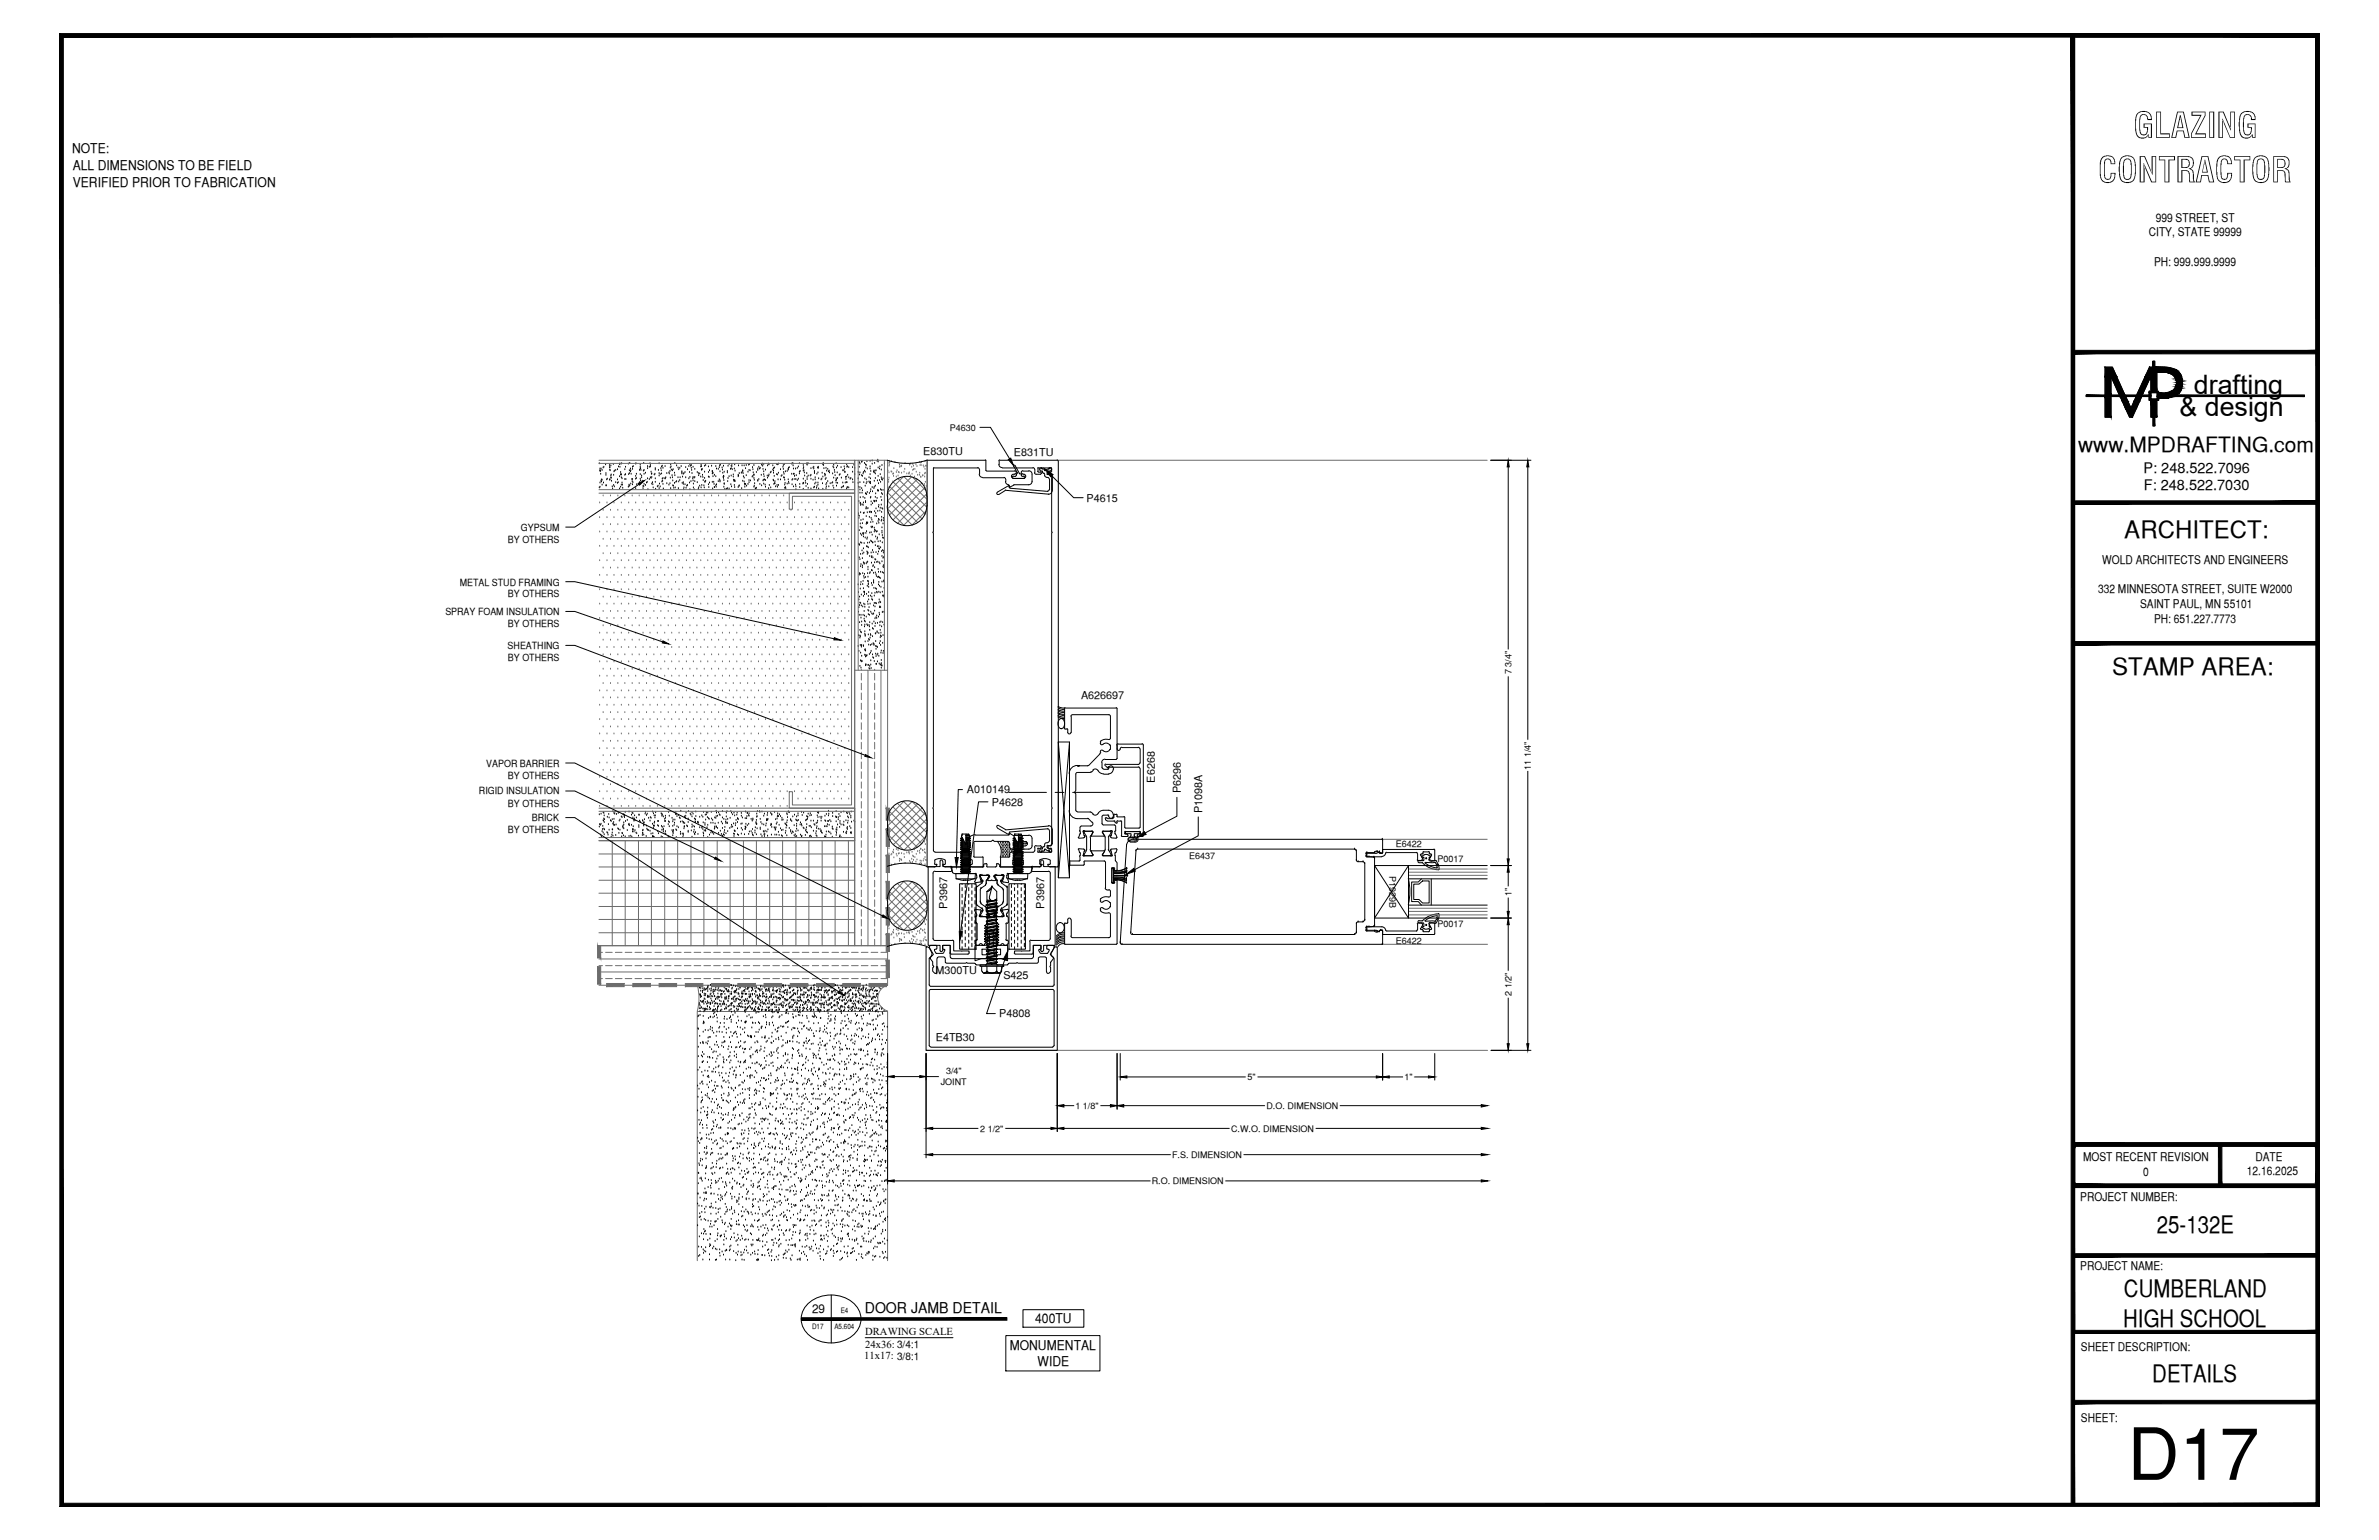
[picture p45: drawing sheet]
<svg xmlns="http://www.w3.org/2000/svg" width="432mm" height="279mm" viewBox="0 0 432 279" stroke-linecap="round" stroke-linejoin="round" font-family="sans-serif">
<defs><g id="words">
<text font-size="13.1" x="386.1" y="268.5">D17</text>
<g font-size="6.3">
<text x="387.2" y="25">GLAZING</text>
<text x="380.8" y="33.1">CONTRACTOR</text>
</g>
<g font-size="4.9">
<text x="398.2" y="71.5">drafting</text>
<text x="395.6" y="75.5">&amp; design</text>
</g>
<g font-size="4.4">
<text x="385.6" y="97.5">ARCHITECT:</text>
<text x="383.3" y="122.5">STAMP AREA:</text>
<text x="391.5" y="223.7">25-132E</text>
<text x="385.5" y="235.4">CUMBERLAND</text>
<text x="385.4" y="240.7">HIGH SCHOOL</text>
<text x="390.7" y="250.7">DETAILS</text>
</g>
<text font-size="3.8" x="377.2" y="82">www.MPDRAFTING.com</text>
<text font-size="2.7" x="157" y="238.1">DOOR JAMB DETAIL</text>
<g font-size="2.6">
<text x="389.1" y="85.8">P: 248.522.7096</text>
<text x="389.1" y="89">F: 248.522.7030</text>
</g>
<g font-size="2.4">
<text x="13.1" y="27.8">NOTE:</text>
<text x="13.2" y="30.8">ALL DIMENSIONS TO BE FIELD</text>
<text x="13.2" y="33.8">VERIFIED PRIOR TO FABRICATION</text>
<text x="183.3" y="244.9">MONUMENTAL</text>
<text x="187.9" y="240.1">400TU</text>
<text x="188.3" y="247.8">WIDE</text>
</g>
<g font-size="2.2">
<text x="391.3" y="40.2">999 STREET, ST</text>
<text x="390" y="42.9">CITY, STATE 99999</text>
<text x="391" y="48.2">PH: 999.999.9999</text>
<text x="380.8" y="107.6">332 MINNESOTA STREET, SUITE W2000</text>
<text x="381.6" y="102.3">WOLD ARCHITECTS AND ENGINEERS</text>
<text x="388.4" y="110.3">SAINT PAUL, MN 55101</text>
<text x="391" y="113">PH: 651.227.7773</text>
<text x="378.1" y="210.6">MOST RECENT REVISION</text>
<text x="389" y="213.3">0</text>
<text x="407.8" y="213.2">12.16.2025</text>
<text x="409.4" y="210.6">DATE</text>
<text x="377.6" y="217.8">PROJECT NUMBER:</text>
<text x="377.6" y="230.4">PROJECT NAME:</text>
<text x="147.4" y="238.3">29</text>
<text x="377.7" y="245.2">SHEET DESCRIPTION:</text>
<text x="377.7" y="257.9">SHEET:</text>
</g>
<g font-size="2">
<text x="167.6" y="82.5">E830TU</text>
<text x="184" y="82.7">E831TU</text>
<text x="197.2" y="91">P4615</text>
<text x="196.2" y="126.9">A626697</text>
<text x="175.5" y="144">A010149</text>
<text x="209.6" y="142" transform="rotate(-90 209.6 142)">E6268</text>
<text x="214.3" y="144" transform="rotate(-90 214.3 144)">P6296</text>
<text x="180" y="146.2">P4628</text>
<text x="218.2" y="147.5" transform="rotate(-90 218.2 147.5)">P1098A</text>
<text x="171.9" y="164.8" transform="rotate(-90 171.9 164.8)">P3967</text>
<text x="189.5" y="164.8" transform="rotate(-90 189.5 164.8)">P3967</text>
<text x="169.8" y="176.8">M300TU</text>
<text x="182.1" y="177.7">S425</text>
<text x="181.4" y="184.6">P4808</text>
<text x="169.9" y="188.8">E4TB30</text>
</g>
<g font-size="1.9">
<text x="157" y="242.3">DRAWING SCALE</text>
<text x="157" y="244.5">24x36: 3/4:1</text>
<text x="156.8" y="246.6">11x17: 3/8:1</text>
</g>
<g font-size="1.8">
<text x="92.2" y="98.5">BY OTHERS</text>
<text x="94.6" y="96.3">GYPSUM</text>
<text x="83.4" y="106.2">METAL STUD FRAMING</text>
<text x="80.8" y="111.6">SPRAY FOAM INSULATION</text>
<text x="92.2" y="108.4">BY OTHERS</text>
<text x="92.2" y="113.8">BY OTHERS</text>
<text x="92.1" y="117.7">SHEATHING</text>
<text x="92.2" y="120">BY OTHERS</text>
<text x="88.3" y="139.1">VAPOR BARRIER</text>
<text x="92.2" y="141.3">BY OTHERS</text>
<text x="86.9" y="144.1">RIGID INSULATION</text>
<text x="92.2" y="146.4">BY OTHERS</text>
<text x="96.5" y="149">BRICK</text>
<text x="92.2" y="151.2">BY OTHERS</text>
</g>
<g font-size="1.6">
<text x="172.4" y="78.1">P4630</text>
<text x="274.3" y="122.4" transform="rotate(-90 274.3 122.4)">7 3/4&quot;</text>
<text x="277.9" y="139.6" transform="rotate(-90 277.9 139.6)">11 1/4&quot;</text>
<text x="215.8" y="155.8">E6437</text>
<text x="253.4" y="153.7">E6422</text>
<text x="252.2" y="158.9" transform="rotate(90 252.2 158.9)">P1929B</text>
<text x="260.9" y="156.5">P0017</text>
<text x="274.3" y="162.6" transform="rotate(-90 274.3 162.6)">1&quot;</text>
<text x="253.4" y="171.3">E6422</text>
<text x="260.9" y="168.2">P0017</text>
<text x="274.3" y="180.7" transform="rotate(-90 274.3 180.7)">2 1/2&quot;</text>
<text x="170.8" y="196.9">JOINT</text>
<text x="171.7" y="194.9">3/4&quot;</text>
<text x="226.4" y="196">5&quot;</text>
<text x="255" y="196">1&quot;</text>
<text x="195.2" y="201.2">1 1/8&quot;</text>
<text x="229.9" y="201.2">D.O. DIMENSION</text>
<text x="177.9" y="205.3">2 1/2&quot;</text>
<text x="223.5" y="205.3">C.W.O. DIMENSION</text>
<text x="209" y="214.8">R.O. DIMENSION</text>
<text x="212.7" y="210.1">F.S. DIMENSION</text>
</g>
<g font-size="1.3">
<text x="152.6" y="238.3">E4</text>
<text x="147.4" y="241.2">D17</text>
<text x="151.4" y="241.2">A5.604</text>
</g>
</g></defs>
<!-- layer: LIGHT_2 -->
<g fill="none" stroke="#6c6c6c" stroke-width=".18">
<path d="M108.8 91.2h.1M108.8 93.9h.1M108.8 96.5h.1M108.8 99.1h.1M109.5 90h.1M109.5 92.6h.1M109.5 95.2h.1M109.5 97.9h.1M110.2 91.2h.1M110.2 93.9h.1M110.2 96.5h.1M110.2 99.1h.1"/>
<path d="M110.8 90h.1M110.8 92.6h.1M110.8 95.2h.1M110.8 97.9h.1M111.4 91.2h.1M111.4 93.9h.1M111.4 96.5h.1M111.4 99.1h.1M112.1 90h.1M112.1 92.6h.1M112.1 95.2h.1M112.1 97.9h.1"/>
<path d="M112.8 91.2h.1M112.8 93.9h.1M112.8 96.5h.1M112.8 99.1h.1M113.4 90h.1M113.4 92.6h.1M113.4 95.2h.1M113.4 97.9h.1M114.1 91.2h.1M114.1 93.9h.1M114.1 96.5h.1M114.1 99.1h.1"/>
<path d="M114.7 90h.1M114.7 92.6h.1M114.7 95.2h.1M114.7 97.9h.1M115.4 91.2h.1M115.4 93.9h.1M115.4 96.5h.1M115.4 99.1h.1M116 90h.1M116 92.6h.1M116 95.2h.1M116 97.9h.1"/>
<path d="M116.7 91.2h.1M116.7 93.9h.1M116.7 96.5h.1M116.7 99.1h.1M117.3 90h.1M117.3 92.6h.1M117.3 95.2h.1M117.3 97.9h.1M118 91.2h.1M118 93.9h.1M118 96.5h.1M118 99.1h.1"/>
<path d="M118.7 90h.1M118.7 92.6h.1M118.7 95.2h.1M118.7 97.9h.1M119.3 91.2h.1M119.3 93.9h.1M119.3 96.5h.1M119.3 99.1h.1M120 90h.1M120 92.6h.1M120 95.2h.1M120 97.9h.1"/>
<path d="M120.6 91.2h.1M120.6 93.9h.1M120.6 96.5h.1M120.6 99.1h.1M121.3 90h.1M121.3 92.6h.1M121.3 95.2h.1M121.3 97.9h.1M121.9 91.2h.1M121.9 93.9h.1M121.9 96.5h.1M121.9 99.1h.1"/>
<path d="M122.6 90h.1M122.6 92.6h.1M122.6 95.2h.1M122.6 97.9h.1M123.3 91.2h.1M123.3 93.9h.1M123.3 96.5h.1M123.3 99.1h.1M123.9 90h.1M123.9 92.6h.1M123.9 95.2h.1M123.9 97.9h.1"/>
<path d="M124.6 91.2h.1M124.6 93.9h.1M124.6 96.5h.1M124.6 99.1h.1M125.2 90h.1M125.2 92.6h.1M125.2 95.2h.1M125.2 97.9h.1M125.9 91.2h.1M125.9 93.9h.1M125.9 96.5h.1M125.9 99.1h.1"/>
<path d="M126.5 90h.1M126.5 92.6h.1M126.5 95.2h.1M126.5 97.9h.1M127.2 91.2h.1M127.2 93.9h.1M127.2 96.5h.1M127.2 99.1h.1M127.8 90h.1M127.8 92.6h.1M127.8 95.2h.1M127.8 97.9h.1"/>
<path d="M128.5 91.2h.1M128.5 93.9h.1M128.5 96.5h.1M128.5 99.1h.1M129.2 90h.1M129.2 92.6h.1M129.2 95.2h.1M129.2 97.9h.1M129.8 91.2h.1M129.8 93.9h.1M129.8 96.5h.1M129.8 99.1h.1"/>
<path d="M130.4 90h.1M130.4 92.6h.1M130.4 95.2h.1M130.4 97.9h.1M131.1 91.2h.1M131.1 93.9h.1M131.1 96.5h.1M131.1 99.1h.1M131.8 90h.1M131.8 92.6h.1M131.8 95.2h.1M131.8 97.9h.1"/>
<path d="M132.4 91.2h.1M132.4 93.9h.1M132.4 96.5h.1M132.4 99.1h.1M133.1 90h.1M133.1 92.6h.1M133.1 95.2h.1M133.1 97.9h.1M133.7 91.2h.1M133.7 93.9h.1M133.7 96.5h.1M133.7 99.1h.1"/>
<path d="M134.4 90h.1M134.4 92.6h.1M134.4 95.2h.1M134.4 97.9h.1M135.1 91.2h.1M135.1 93.9h.1M135.1 96.5h.1M135.1 99.1h.1M135.7 90h.1M135.7 92.6h.1M135.7 95.2h.1M135.7 97.9h.1"/>
<path d="M136.3 91.2h.1M136.3 93.9h.1M136.3 96.5h.1M136.3 99.1h.1M137 90h.1M137 92.6h.1M137 95.2h.1M137 97.9h.1M137.7 91.2h.1M137.7 93.9h.1M137.7 96.5h.1M137.7 99.1h.1"/>
<path d="M138.3 90h.1M138.3 92.6h.1M138.3 95.2h.1M138.3 97.9h.1M138.9 91.2h.1M138.9 93.9h.1M138.9 96.5h.1M138.9 99.1h.1M139.6 90h.1M139.6 92.6h.1M139.6 95.2h.1M139.6 97.9h.1"/>
<path d="M140.3 91.2h.1M140.3 93.9h.1M140.3 96.5h.1M140.3 99.1h.1M140.9 90h.1M140.9 92.6h.1M140.9 95.2h.1M140.9 97.9h.1M141.6 91.2h.1M141.6 93.9h.1M141.6 96.5h.1M141.6 99.1h.1"/>
<path d="M142.2 90h.1M142.2 92.6h.1M142.2 95.2h.1M142.2 97.9h.1M142.9 91.2h.1M142.9 93.9h.1M142.9 96.5h.1M142.9 99.1h.1M143.6 92.6h.1M143.6 95.2h.1M143.6 97.9h.1M144.2 91.2h.1"/>
<path d="M144.2 93.9h.1M144.2 96.5h.1M144.2 99.1h.1M144.8 92.6h.1M144.8 95.2h.1M144.8 97.9h.1M145.5 91.2h.1M145.5 93.9h.1M145.5 96.5h.1M145.5 99.1h.1M146.2 92.6h.1M146.2 95.2h.1"/>
<path d="M146.2 97.9h.1M146.8 91.2h.1M146.8 93.9h.1M146.8 96.5h.1M146.8 99.1h.1M147.4 92.6h.1M147.4 95.2h.1M147.4 97.9h.1M148.1 91.2h.1M148.1 93.9h.1M148.1 96.5h.1M148.1 99.1h.1"/>
<path d="M148.8 92.6h.1M148.8 95.2h.1M148.8 97.9h.1M149.4 91.2h.1M149.4 93.9h.1M149.4 96.5h.1M149.4 99.1h.1M150.1 92.6h.1M150.1 95.2h.1M150.1 97.9h.1M150.7 91.2h.1M150.7 93.9h.1"/>
<path d="M150.7 96.5h.1M150.7 99.1h.1M151.4 92.6h.1M151.4 95.2h.1M151.4 97.9h.1M152.1 91.2h.1M152.1 93.9h.1M152.1 96.5h.1M152.1 99.1h.1M152.7 92.6h.1M152.7 95.2h.1M152.7 97.9h.1"/>
<path d="M153.4 91.2h.1M153.4 93.9h.1M153.4 96.5h.1M153.4 99.1h.1M154.1 92.6h.1M154.1 95.2h.1M154.1 97.9h.1M161.1 83.5h-6v6M161.2 85.5h.1M161.2 88.5h.1M161.3 87.1h.1M161.3 87.5h.1"/>
<path d="M161.4 85.8h.1M161.4 84.6h.1M161.4 86.7h.1M161.4 84.1h.1M161.4 84.4h.1M161.4 83.7h.1M161.5 84h.1M161.7 85.6h.1M161.8 83.8h.1M161.9 85.7h.1M162.1 87.4h.1M162.1 86h.1"/>
<path d="M162.2 86.4h.1M162.2 86h.1M162.2 85h.1M162.4 83.9h.1M162.7 85.7h.1M162.7 86.6h.1M162.8 85.4h.1M163 86.4h.1M163.1 85.7h.1M163.2 85.8h.1M163.3 84.4h.1M163.3 84.8h.1"/>
<path d="M163.5 84.7h.1M163.6 84.6h.1M163.6 85.9h.1M164.1 85.7h.1M164.2 85.2h.1M164.3 84.1h.1M164.6 86h.1M165 86h.1M165 85.8h.1M165.1 84.4h.1M165.2 86.4h.1M165.3 84.2h.1"/>
<path d="M165.5 84.8h.1M165.5 86h.1M165.7 84.3h.1M165.7 85.3h.1M165.8 84.6h.1M165.8 85.2h.1M166 86.6h.1M166.1 85.2h.1M166.2 84.3h.1M166.3 85.7h.1M166.4 84.6h.1M166.6 86.2h.1"/>
<path d="M166.9 86.2h.1M166.9 83.9h.1M166.9 85.9h.1M167 84.5h.1M167.1 86.6h.1M167.1 84h.1M167.2 84.5h.1M167.3 83.9h.1M167.4 86.4h.1M167.5 86.3h.1M167.6 84.5h.1M167.7 84.8h.1"/>
<path d="M167.8 87.9h.1M167.8 86.6h.1M167.8 88.2h.1M167.8 86h.1M167.9 85.2h.1M167.9 83.8h.1M168 87.5h.1M168 85.9h.1M168 84.6h.1M168.1 88.3h.1M168.1 84.6h.1M108.8 101.7h.1"/>
<path d="M108.8 104.4h.1M108.8 107h.1M108.8 109.6h.1M108.8 112.2h.1M108.8 114.9h.1M108.8 117.5h.1M109.5 100.5h.1M109.5 103.1h.1M109.5 105.7h.1M109.5 108.3h.1M109.5 110.9h.1M109.5 113.5h.1"/>
<path d="M109.5 116.1h.1M109.5 118.8h.1M110.2 101.7h.1M110.2 104.4h.1M110.2 107h.1M110.2 109.6h.1M110.2 112.2h.1M110.2 114.9h.1M110.2 117.5h.1M110.8 100.5h.1M110.8 103.1h.1M110.8 105.7h.1"/>
<path d="M110.8 108.3h.1M110.8 110.9h.1M110.8 113.5h.1M110.8 116.1h.1M110.8 118.8h.1M111.4 101.7h.1M111.4 104.4h.1M111.4 107h.1M111.4 109.6h.1M111.4 112.2h.1M111.4 114.9h.1M111.4 117.5h.1"/>
<path d="M112.1 100.5h.1M112.1 103.1h.1M112.1 105.7h.1M112.1 108.3h.1M112.1 110.9h.1M112.1 113.5h.1M112.1 116.1h.1M112.1 118.8h.1M112.8 101.7h.1M112.8 104.4h.1M112.8 107h.1M112.8 109.6h.1"/>
<path d="M112.8 112.2h.1M112.8 114.9h.1M112.8 117.5h.1M113.4 100.5h.1M113.4 103.1h.1M113.4 105.7h.1M113.4 108.3h.1M113.4 110.9h.1M113.4 113.5h.1M113.4 116.1h.1M113.4 118.8h.1M114.1 101.7h.1"/>
<path d="M114.1 104.4h.1M114.1 107h.1M114.1 109.6h.1M114.1 112.2h.1M114.1 114.9h.1M114.1 117.5h.1M114.7 100.5h.1M114.7 103.1h.1M114.7 105.7h.1M114.7 108.3h.1M114.7 110.9h.1M114.7 113.5h.1"/>
<path d="M114.7 116.1h.1M114.7 118.8h.1M115.4 101.7h.1M115.4 104.4h.1M115.4 107h.1M115.4 109.6h.1M115.4 112.2h.1M115.4 114.9h.1M115.4 117.5h.1M116 100.5h.1M116 103.1h.1M116 105.7h.1"/>
<path d="M116 108.3h.1M116 110.9h.1M116 113.5h.1M116 116.1h.1M116 118.8h.1M116.7 101.7h.1M116.7 104.4h.1M116.7 107h.1M116.7 109.6h.1M116.7 112.2h.1M116.7 114.9h.1M116.7 117.5h.1"/>
<path d="M117.3 100.5h.1M117.3 103.1h.1M117.3 105.7h.1M117.3 108.3h.1M117.3 110.9h.1M117.3 113.5h.1M117.3 116.1h.1M117.3 118.8h.1M118 101.7h.1M118 104.4h.1M118 107h.1M118 109.6h.1"/>
<path d="M118 112.2h.1M118 114.9h.1M118 117.5h.1M118.7 100.5h.1M118.7 103.1h.1M118.7 105.7h.1M118.7 108.3h.1M118.7 110.9h.1M118.7 113.5h.1M118.7 116.1h.1M118.7 118.8h.1M119.3 101.7h.1"/>
<path d="M119.3 104.4h.1M119.3 107h.1M119.3 109.6h.1M119.3 112.2h.1M119.3 114.9h.1M119.3 117.5h.1M120 100.5h.1M120 103.1h.1M120 105.7h.1M120 108.3h.1M120 110.9h.1M120 113.5h.1"/>
<path d="M120 116.1h.1M120 118.8h.1M120.6 101.7h.1M120.6 104.4h.1M120.6 107h.1M120.6 109.6h.1M120.6 112.2h.1M120.6 114.9h.1M120.6 117.5h.1M121.3 100.5h.1M121.3 103.1h.1M121.3 105.7h.1"/>
<path d="M121.3 108.3h.1M121.3 110.9h.1M121.3 113.5h.1M121.3 116.1h.1M121.3 118.8h.1M121.9 101.7h.1M121.9 104.4h.1M121.9 107h.1M121.9 109.6h.1M121.9 112.2h.1M121.9 114.9h.1M121.9 117.5h.1"/>
<path d="M122.6 100.5h.1M122.6 103.1h.1M122.6 105.7h.1M122.6 108.3h.1M122.6 110.9h.1M122.6 113.5h.1M122.6 116.1h.1M122.6 118.8h.1M123.3 101.7h.1M123.3 104.4h.1M123.3 107h.1M123.3 109.6h.1"/>
<path d="M123.3 112.2h.1M123.3 114.9h.1M123.3 117.5h.1M123.9 100.5h.1M123.9 103.1h.1M123.9 105.7h.1M123.9 108.3h.1M123.9 110.9h.1M123.9 113.5h.1M123.9 116.1h.1M123.9 118.8h.1M124.6 101.7h.1"/>
<path d="M124.6 104.4h.1M124.6 107h.1M124.6 109.6h.1M124.6 112.2h.1M124.6 114.9h.1M124.6 117.5h.1M125.2 100.5h.1M125.2 103.1h.1M125.2 105.7h.1M125.2 108.3h.1M125.2 110.9h.1M125.2 113.5h.1"/>
<path d="M125.2 116.1h.1M125.2 118.8h.1M125.9 101.7h.1M125.9 104.4h.1M125.9 107h.1M125.9 109.6h.1M125.9 112.2h.1M125.9 114.9h.1M125.9 117.5h.1M126.5 100.5h.1M126.5 103.1h.1M126.5 105.7h.1"/>
<path d="M126.5 108.3h.1M126.5 110.9h.1M126.5 113.5h.1M126.5 116.1h.1M126.5 118.8h.1M127.2 101.7h.1M127.2 104.4h.1M127.2 107h.1M127.2 109.6h.1M127.2 112.2h.1M127.2 114.9h.1M127.2 117.5h.1"/>
<path d="M127.8 100.5h.1M127.8 103.1h.1M127.8 105.7h.1M127.8 108.3h.1M127.8 110.9h.1M127.8 113.5h.1M127.8 116.1h.1M127.8 118.8h.1M128.5 101.7h.1M128.5 104.4h.1M128.5 107h.1M128.5 109.6h.1"/>
<path d="M128.5 112.2h.1M128.5 114.9h.1M128.5 117.5h.1M129.2 100.5h.1M129.2 103.1h.1M129.2 105.7h.1M129.2 108.3h.1M129.2 110.9h.1M129.2 113.5h.1M129.2 116.1h.1M129.2 118.8h.1M129.8 101.7h.1"/>
<path d="M129.8 104.4h.1M129.8 107h.1M129.8 109.6h.1M129.8 112.2h.1M129.8 114.9h.1M129.8 117.5h.1M130.4 100.5h.1M130.4 103.1h.1M130.4 105.7h.1M130.4 108.3h.1M130.4 110.9h.1M130.4 113.5h.1"/>
<path d="M130.4 116.1h.1M130.4 118.8h.1M131.1 101.7h.1M131.1 104.4h.1M131.1 107h.1M131.1 109.6h.1M131.1 112.2h.1M131.1 114.9h.1M131.1 117.5h.1M131.8 100.5h.1M131.8 103.1h.1M131.8 105.7h.1"/>
<path d="M131.8 108.3h.1M131.8 110.9h.1M131.8 113.5h.1M131.8 116.1h.1M131.8 118.8h.1M132.4 101.7h.1M132.4 104.4h.1M132.4 107h.1M132.4 109.6h.1M132.4 112.2h.1M132.4 114.9h.1M132.4 117.5h.1"/>
<path d="M133.1 100.5h.1M133.1 103.1h.1M133.1 105.7h.1M133.1 108.3h.1M133.1 110.9h.1M133.1 113.5h.1M133.1 116.1h.1M133.1 118.8h.1M133.7 101.7h.1M133.7 104.4h.1M133.7 107h.1M133.7 109.6h.1"/>
<path d="M133.7 112.2h.1M133.7 114.9h.1M133.7 117.5h.1M134.4 100.5h.1M134.4 103.1h.1M134.4 105.7h.1M134.4 108.3h.1M134.4 110.9h.1M134.4 113.5h.1M134.4 116.1h.1M134.4 118.8h.1M135.1 101.7h.1"/>
<path d="M135.1 104.4h.1M135.1 107h.1M135.1 109.6h.1M135.1 112.2h.1M135.1 114.9h.1M135.1 117.5h.1M135.7 100.5h.1M135.7 103.1h.1M135.7 105.7h.1M135.7 108.3h.1M135.7 110.9h.1M135.7 113.5h.1"/>
<path d="M135.7 116.1h.1M135.7 118.8h.1M136.3 101.7h.1M136.3 104.4h.1M136.3 107h.1M136.3 109.6h.1M136.3 112.2h.1M136.3 114.9h.1M136.3 117.5h.1M137 100.5h.1M137 103.1h.1M137 105.7h.1"/>
<path d="M137 108.3h.1M137 110.9h.1M137 113.5h.1M137 116.1h.1M137 118.8h.1M137.7 101.7h.1M137.7 104.4h.1M137.7 107h.1M137.7 109.6h.1M137.7 112.2h.1M137.7 114.9h.1M137.7 117.5h.1"/>
<path d="M138.3 100.5h.1M138.3 103.1h.1M138.3 105.7h.1M138.3 108.3h.1M138.3 110.9h.1M138.3 113.5h.1M138.3 116.1h.1M138.3 118.8h.1M138.9 101.7h.1M138.9 104.4h.1M138.9 107h.1M138.9 109.6h.1"/>
<path d="M138.9 112.2h.1M138.9 114.9h.1M138.9 117.5h.1M139.6 100.5h.1M139.6 103.1h.1M139.6 105.7h.1M139.6 108.3h.1M139.6 110.9h.1M139.6 113.5h.1M139.6 116.1h.1M139.6 118.8h.1M140.3 101.7h.1"/>
<path d="M140.3 104.4h.1M140.3 107h.1M140.3 109.6h.1M140.3 112.2h.1M140.3 114.9h.1M140.3 117.5h.1M140.9 100.5h.1M140.9 103.1h.1M140.9 105.7h.1M140.9 108.3h.1M140.9 110.9h.1M140.9 113.5h.1"/>
<path d="M140.9 116.1h.1M140.9 118.8h.1M141.6 101.7h.1M141.6 104.4h.1M141.6 107h.1M141.6 109.6h.1M141.6 112.2h.1M141.6 114.9h.1M141.6 117.5h.1M142.2 100.5h.1M142.2 103.1h.1M142.2 105.7h.1"/>
<path d="M142.2 108.3h.1M142.2 110.9h.1M142.2 113.5h.1M142.2 116.1h.1M142.2 118.8h.1M142.9 101.7h.1M142.9 104.4h.1M142.9 107h.1M142.9 109.6h.1M142.9 112.2h.1M142.9 114.9h.1M142.9 117.5h.1"/>
<path d="M143.6 100.5h.1M143.6 103.1h.1M143.6 105.7h.1M143.6 108.3h.1M143.6 110.9h.1M143.6 113.5h.1M143.6 116.1h.1M143.6 118.8h.1M144.2 101.7h.1M144.2 104.4h.1M144.2 107h.1M144.2 109.6h.1"/>
<path d="M144.2 112.2h.1M144.2 114.9h.1M144.2 117.5h.1M144.8 100.5h.1M144.8 103.1h.1M144.8 105.7h.1M144.8 108.3h.1M144.8 110.9h.1M144.8 113.5h.1M144.8 116.1h.1M144.8 118.8h.1M145.5 101.7h.1"/>
<path d="M145.5 104.4h.1M145.5 107h.1M145.5 109.6h.1M145.5 112.2h.1M145.5 114.9h.1M145.5 117.5h.1M146.2 100.5h.1M146.2 103.1h.1M146.2 105.7h.1M146.2 108.3h.1M146.2 110.9h.1M146.2 113.5h.1"/>
<path d="M146.2 116.1h.1M146.2 118.8h.1M146.8 101.7h.1M146.8 104.4h.1M146.8 107h.1M146.8 109.6h.1M146.8 112.2h.1M146.8 114.9h.1M146.8 117.5h.1M147.4 100.5h.1M147.4 103.1h.1M147.4 105.7h.1"/>
<path d="M147.4 108.3h.1M147.4 110.9h.1M147.4 113.5h.1M147.4 116.1h.1M147.4 118.8h.1M148.1 101.7h.1M148.1 104.4h.1M148.1 107h.1M148.1 109.6h.1M148.1 112.2h.1M148.1 114.9h.1M148.1 117.5h.1"/>
<path d="M148.8 100.5h.1M148.8 103.1h.1M148.8 105.7h.1M148.8 108.3h.1M148.8 110.9h.1M148.8 113.5h.1M148.8 116.1h.1M148.8 118.8h.1M149.4 101.7h.1M149.4 104.4h.1M149.4 107h.1M149.4 109.6h.1"/>
<path d="M149.4 112.2h.1M149.4 114.9h.1M149.4 117.5h.1M150.1 100.5h.1M150.1 103.1h.1M150.1 105.7h.1M150.1 108.3h.1M150.1 110.9h.1M150.1 113.5h.1M150.1 116.1h.1M150.1 118.8h.1M150.7 101.7h.1"/>
<path d="M150.7 104.4h.1M150.7 107h.1M150.7 109.6h.1M150.7 112.2h.1M150.7 114.9h.1M150.7 117.5h.1M151.4 100.5h.1M151.4 103.1h.1M151.4 105.7h.1M151.4 108.3h.1M151.4 110.9h.1M151.4 113.5h.1"/>
<path d="M151.4 116.1h.1M151.4 118.8h.1M152.1 101.7h.1M152.1 104.4h.1M152.1 107h.1M152.1 109.6h.1M152.1 112.2h.1M152.1 114.9h.1M152.1 117.5h.1M152.7 100.5h.1M152.7 103.1h.1M152.7 105.7h.1"/>
<path d="M152.7 108.3h.1M152.7 110.9h.1M152.7 113.5h.1M152.7 116.1h.1M152.7 118.8h.1M153.4 101.7h.1M153.4 104.4h.1M153.4 107h.1M153.4 109.6h.1M153.4 112.2h.1M153.4 114.9h.1M153.4 117.5h.1"/>
<path d="M154.1 100.5h.1M154.1 103.1h.1M154.1 105.7h.1M154.1 108.3h.1M154.1 110.9h.1M154.1 113.5h.1M154.1 116.1h.1M154.1 118.8h.1M108.8 120.1h.1M108.8 122.7h.1M108.8 125.3h.1M108.8 128h.1"/>
<path d="M108.8 130.6h.1M108.8 133.2h.1M108.8 135.8h.1M108.8 138.4h.1M109.5 121.4h.1M109.5 124h.1M109.5 126.6h.1M109.5 129.3h.1M109.5 131.9h.1M109.5 134.5h.1M109.5 137.1h.1M109.5 139.8h.1"/>
<path d="M110.2 120.1h.1M110.2 122.7h.1M110.2 125.3h.1M110.2 128h.1M110.2 130.6h.1M110.2 133.2h.1M110.2 135.8h.1M110.2 138.4h.1M110.8 121.4h.1M110.8 124h.1M110.8 126.6h.1M110.8 129.3h.1"/>
<path d="M110.8 131.9h.1M110.8 134.5h.1M110.8 137.1h.1M110.8 139.8h.1M111.4 120.1h.1M111.4 122.7h.1M111.4 125.3h.1M111.4 128h.1M111.4 130.6h.1M111.4 133.2h.1M111.4 135.8h.1M111.4 138.4h.1"/>
<path d="M112.1 121.4h.1M112.1 124h.1M112.1 126.6h.1M112.1 129.3h.1M112.1 131.9h.1M112.1 134.5h.1M112.1 137.1h.1M112.1 139.8h.1M112.8 120.1h.1M112.8 122.7h.1M112.8 125.3h.1M112.8 128h.1"/>
<path d="M112.8 130.6h.1M112.8 133.2h.1M112.8 135.8h.1M112.8 138.4h.1M113.4 121.4h.1M113.4 124h.1M113.4 126.6h.1M113.4 129.3h.1M113.4 131.9h.1M113.4 134.5h.1M113.4 137.1h.1M113.4 139.8h.1"/>
<path d="M114.1 120.1h.1M114.1 122.7h.1M114.1 125.3h.1M114.1 128h.1M114.1 130.6h.1M114.1 133.2h.1M114.1 135.8h.1M114.1 138.4h.1M114.7 121.4h.1M114.7 124h.1M114.7 126.6h.1M114.7 129.3h.1"/>
<path d="M114.7 131.9h.1M114.7 134.5h.1M114.7 137.1h.1M114.7 139.8h.1M115.4 120.1h.1M115.4 122.7h.1M115.4 125.3h.1M115.4 128h.1M115.4 130.6h.1M115.4 133.2h.1M115.4 135.8h.1M115.4 138.4h.1"/>
<path d="M116 121.4h.1M116 124h.1M116 126.6h.1M116 129.3h.1M116 131.9h.1M116 134.5h.1M116 137.1h.1M116 139.8h.1M116.7 120.1h.1M116.7 122.7h.1M116.7 125.3h.1M116.7 128h.1"/>
<path d="M116.7 130.6h.1M116.7 133.2h.1M116.7 135.8h.1M116.7 138.4h.1M117.3 121.4h.1M117.3 124h.1M117.3 126.6h.1M117.3 129.3h.1M117.3 131.9h.1M117.3 134.5h.1M117.3 137.1h.1M117.3 139.8h.1"/>
<path d="M118 120.1h.1M118 122.7h.1M118 125.3h.1M118 128h.1M118 130.6h.1M118 133.2h.1M118 135.8h.1M118 138.4h.1M118.7 121.4h.1M118.7 124h.1M118.7 126.6h.1M118.7 129.3h.1"/>
<path d="M118.7 131.9h.1M118.7 134.5h.1M118.7 137.1h.1M118.7 139.8h.1M119.3 120.1h.1M119.3 122.7h.1M119.3 125.3h.1M119.3 128h.1M119.3 130.6h.1M119.3 133.2h.1M119.3 135.8h.1M119.3 138.4h.1"/>
<path d="M120 121.4h.1M120 124h.1M120 126.6h.1M120 129.3h.1M120 131.9h.1M120 134.5h.1M120 137.1h.1M120 139.8h.1M120.6 120.1h.1M120.6 122.7h.1M120.6 125.3h.1M120.6 128h.1"/>
<path d="M120.6 130.6h.1M120.6 133.2h.1M120.6 135.8h.1M120.6 138.4h.1M121.3 121.4h.1M121.3 124h.1M121.3 126.6h.1M121.3 129.3h.1M121.3 131.9h.1M121.3 134.5h.1M121.3 137.1h.1M121.3 139.8h.1"/>
<path d="M121.9 120.1h.1M121.9 122.7h.1M121.9 125.3h.1M121.9 128h.1M121.9 130.6h.1M121.9 133.2h.1M121.9 135.8h.1M121.9 138.4h.1M122.6 121.4h.1M122.6 124h.1M122.6 126.6h.1M122.6 129.3h.1"/>
<path d="M122.6 131.9h.1M122.6 134.5h.1M122.6 137.1h.1M122.6 139.8h.1M123.3 120.1h.1M123.3 122.7h.1M123.3 125.3h.1M123.3 128h.1M123.3 130.6h.1M123.3 133.2h.1M123.3 135.8h.1M123.3 138.4h.1"/>
<path d="M123.9 121.4h.1M123.9 124h.1M123.9 126.6h.1M123.9 129.3h.1M123.9 131.9h.1M123.9 134.5h.1M123.9 137.1h.1M123.9 139.8h.1M124.6 120.1h.1M124.6 122.7h.1M124.6 125.3h.1M124.6 128h.1"/>
<path d="M124.6 130.6h.1M124.6 133.2h.1M124.6 135.8h.1M124.6 138.4h.1M125.2 121.4h.1M125.2 124h.1M125.2 126.6h.1M125.2 129.3h.1M125.2 131.9h.1M125.2 134.5h.1M125.2 137.1h.1M125.2 139.8h.1"/>
<path d="M125.9 120.1h.1M125.9 122.7h.1M125.9 125.3h.1M125.9 128h.1M125.9 130.6h.1M125.9 133.2h.1M125.9 135.8h.1M125.9 138.4h.1M126.5 121.4h.1M126.5 124h.1M126.5 126.6h.1M126.5 129.3h.1"/>
<path d="M126.5 131.9h.1M126.5 134.5h.1M126.5 137.1h.1M126.5 139.8h.1M127.2 120.1h.1M127.2 122.7h.1M127.2 125.3h.1M127.2 128h.1M127.2 130.6h.1M127.2 133.2h.1M127.2 135.8h.1M127.2 138.4h.1"/>
<path d="M127.8 121.4h.1M127.8 124h.1M127.8 126.6h.1M127.8 129.3h.1M127.8 131.9h.1M127.8 134.5h.1M127.8 137.1h.1M127.8 139.8h.1M128.5 120.1h.1M128.5 122.7h.1M128.5 125.3h.1M128.5 128h.1"/>
<path d="M128.5 130.6h.1M128.5 133.2h.1M128.5 135.8h.1M128.5 138.4h.1M129.2 121.4h.1M129.2 124h.1M129.2 126.6h.1M129.2 129.3h.1M129.2 131.9h.1M129.2 134.5h.1M129.2 137.1h.1M129.2 139.8h.1"/>
<path d="M129.8 120.1h.1M129.8 122.7h.1M129.8 125.3h.1M129.8 128h.1M129.8 130.6h.1M129.8 133.2h.1M129.8 135.8h.1M129.8 138.4h.1M130.4 121.4h.1M130.4 124h.1M130.4 126.6h.1M130.4 129.3h.1"/>
<path d="M130.4 131.9h.1M130.4 134.5h.1M130.4 137.1h.1M130.4 139.8h.1M131.1 120.1h.1M131.1 122.7h.1M131.1 125.3h.1M131.1 128h.1M131.1 130.6h.1M131.1 133.2h.1M131.1 135.8h.1M131.1 138.4h.1"/>
<path d="M131.8 121.4h.1M131.8 124h.1M131.8 126.6h.1M131.8 129.3h.1M131.8 131.9h.1M131.8 134.5h.1M131.8 137.1h.1M131.8 139.8h.1M132.4 120.1h.1M132.4 122.7h.1M132.4 125.3h.1M132.4 128h.1"/>
<path d="M132.4 130.6h.1M132.4 133.2h.1M132.4 135.8h.1M132.4 138.4h.1M133.1 121.4h.1M133.1 124h.1M133.1 126.6h.1M133.1 129.3h.1M133.1 131.9h.1M133.1 134.5h.1M133.1 137.1h.1M133.1 139.8h.1"/>
<path d="M133.7 120.1h.1M133.7 122.7h.1M133.7 125.3h.1M133.7 128h.1M133.7 130.6h.1M133.7 133.2h.1M133.7 135.8h.1M133.7 138.4h.1M134.4 121.4h.1M134.4 124h.1M134.4 126.6h.1M134.4 129.3h.1"/>
<path d="M134.4 131.9h.1M134.4 134.5h.1M134.4 137.1h.1M134.4 139.8h.1M135.1 120.1h.1M135.1 122.7h.1M135.1 125.3h.1M135.1 128h.1M135.1 130.6h.1M135.1 133.2h.1M135.1 135.8h.1M135.1 138.4h.1"/>
<path d="M135.7 121.4h.1M135.7 124h.1M135.7 126.6h.1M135.7 129.3h.1M135.7 131.9h.1M135.7 134.5h.1M135.7 137.1h.1M135.7 139.8h.1M136.3 120.1h.1M136.3 122.7h.1M136.3 125.3h.1M136.3 128h.1"/>
<path d="M136.3 130.6h.1M136.3 133.2h.1M136.3 135.8h.1M136.3 138.4h.1M137 121.4h.1M137 124h.1M137 126.6h.1M137 129.3h.1M137 131.9h.1M137 134.5h.1M137 137.1h.1M137 139.8h.1"/>
<path d="M137.7 120.1h.1M137.7 122.7h.1M137.7 125.3h.1M137.7 128h.1M137.7 130.6h.1M137.7 133.2h.1M137.7 135.8h.1M137.7 138.4h.1M138.3 121.4h.1M138.3 124h.1M138.3 126.6h.1M138.3 129.3h.1"/>
<path d="M138.3 131.9h.1M138.3 134.5h.1M138.3 137.1h.1M138.3 139.8h.1M138.9 120.1h.1M138.9 122.7h.1M138.9 125.3h.1M138.9 128h.1M138.9 130.6h.1M138.9 133.2h.1M138.9 135.8h.1M138.9 138.4h.1"/>
<path d="M139.6 121.4h.1M139.6 124h.1M139.6 126.6h.1M139.6 129.3h.1M139.6 131.9h.1M139.6 134.5h.1M139.6 137.1h.1M139.6 139.8h.1M140.3 120.1h.1M140.3 122.7h.1M140.3 125.3h.1M140.3 128h.1"/>
<path d="M140.3 130.6h.1M140.3 133.2h.1M140.3 135.8h.1M140.3 138.4h.1M140.9 121.4h.1M140.9 124h.1M140.9 126.6h.1M140.9 129.3h.1M140.9 131.9h.1M140.9 134.5h.1M140.9 137.1h.1M140.9 139.8h.1"/>
<path d="M141.6 120.1h.1M141.6 122.7h.1M141.6 125.3h.1M141.6 128h.1M141.6 130.6h.1M141.6 133.2h.1M141.6 135.8h.1M141.6 138.4h.1M142.2 121.4h.1M142.2 124h.1M142.2 126.6h.1M142.2 129.3h.1"/>
<path d="M142.2 131.9h.1M142.2 134.5h.1M142.2 137.1h.1M142.2 139.8h.1M142.9 120.1h.1M142.9 122.7h.1M142.9 125.3h.1M142.9 128h.1M142.9 130.6h.1M142.9 133.2h.1M142.9 135.8h.1M142.9 138.4h.1"/>
<path d="M143.6 121.4h.1M143.6 124h.1M143.6 126.6h.1M143.6 129.3h.1M143.6 131.9h.1M143.6 134.5h.1M143.6 137.1h.1M143.6 139.8h.1M144.2 120.1h.1M144.2 122.7h.1M144.2 125.3h.1M144.2 128h.1"/>
<path d="M144.2 130.6h.1M144.2 133.2h.1M144.2 135.8h.1M144.2 138.4h.1M144.8 121.4h.1M144.8 124h.1M144.8 126.6h.1M144.8 129.3h.1M144.8 131.9h.1M144.8 134.5h.1M144.8 137.1h.1M144.8 139.8h.1"/>
<path d="M145.5 120.1h.1M145.5 122.7h.1M145.5 125.3h.1M145.5 128h.1M145.5 130.6h.1M145.5 133.2h.1M145.5 135.8h.1M145.5 138.4h.1M146.2 121.4h.1M146.2 124h.1M146.2 126.6h.1M146.2 129.3h.1"/>
<path d="M146.2 131.9h.1M146.2 134.5h.1M146.2 137.1h.1M146.2 139.8h.1M146.8 120.1h.1M146.8 122.7h.1M146.8 125.3h.1M146.8 128h.1M146.8 130.6h.1M146.8 133.2h.1M146.8 135.8h.1M146.8 138.4h.1"/>
<path d="M147.4 121.4h.1M147.4 124h.1M147.4 126.6h.1M147.4 129.3h.1M147.4 131.9h.1M147.4 134.5h.1M147.4 137.1h.1M147.4 139.8h.1M148.1 120.1h.1M148.1 122.7h.1M148.1 125.3h.1M148.1 128h.1"/>
<path d="M148.1 130.6h.1M148.1 133.2h.1M148.1 135.8h.1M148.1 138.4h.1M148.8 121.4h.1M148.8 124h.1M148.8 126.6h.1M148.8 129.3h.1M148.8 131.9h.1M148.8 134.5h.1M148.8 137.1h.1M148.8 139.8h.1"/>
<path d="M149.4 120.1h.1M149.4 122.7h.1M149.4 125.3h.1M149.4 128h.1M149.4 130.6h.1M149.4 133.2h.1M149.4 135.8h.1M149.4 138.4h.1M150.1 121.4h.1M150.1 124h.1M150.1 126.6h.1M150.1 129.3h.1"/>
<path d="M150.1 131.9h.1M150.1 134.5h.1M150.1 137.1h.1M150.1 139.8h.1M150.7 120.1h.1M150.7 122.7h.1M150.7 125.3h.1M150.7 128h.1M150.7 130.6h.1M150.7 133.2h.1M150.7 135.8h.1M150.7 138.4h.1"/>
<path d="M151.4 121.4h.1M151.4 124h.1M151.4 126.6h.1M151.4 129.3h.1M151.4 131.9h.1M151.4 134.5h.1M151.4 137.1h.1M151.4 139.8h.1M152.1 120.1h.1M152.1 122.7h.1M152.1 125.3h.1M152.1 128h.1"/>
<path d="M152.1 130.6h.1M152.1 133.2h.1M152.1 135.8h.1M152.1 138.4h.1M152.7 121.4h.1M152.7 124h.1M152.7 126.6h.1M152.7 129.3h.1M152.7 131.9h.1M152.7 134.5h.1M152.7 137.1h.1M152.7 139.8h.1"/>
<path d="M153.4 120.1h.1M153.4 122.7h.1M153.4 125.3h.1M153.4 128h.1M153.4 130.6h.1M153.4 133.2h.1M153.4 135.8h.1M153.4 138.4h.1M154.1 121.4h.1M154.1 124h.1M154.1 126.6h.1M154.1 129.3h.1"/>
<path d="M154.1 131.9h.1M154.1 134.5h.1M154.1 137.1h.1M154.1 139.8h.1M155.1 121.6h6M108.8 141h.1M108.8 143.6h.1M108.8 146.3h.1M109.5 142.4h.1M109.5 145h.1M110.2 141h.1M110.2 143.6h.1"/>
<path d="M110.2 146.3h.1M110.8 142.4h.1M110.8 145h.1M111.4 141h.1M111.4 143.6h.1M111.4 146.3h.1M112.1 142.4h.1M112.1 145h.1M112.8 141h.1M112.8 143.6h.1M112.8 146.3h.1M113.4 142.4h.1"/>
<path d="M113.4 145h.1M114.1 141h.1M114.1 143.6h.1M114.1 146.3h.1M114.7 142.4h.1M114.7 145h.1M115.4 141h.1M115.4 143.6h.1M115.4 146.3h.1M116 142.4h.1M116 145h.1M116.7 141h.1"/>
<path d="M116.7 143.6h.1M116.7 146.3h.1M117.3 142.4h.1M117.3 145h.1M118 141h.1M118 143.6h.1M118 146.3h.1M118.7 142.4h.1M118.7 145h.1M119.3 141h.1M119.3 143.6h.1M119.3 146.3h.1"/>
<path d="M120 142.4h.1M120 145h.1M120.6 141h.1M120.6 143.6h.1M120.6 146.3h.1M121.3 142.4h.1M121.3 145h.1M121.9 141h.1M121.9 143.6h.1M121.9 146.3h.1M122.6 142.4h.1M122.6 145h.1"/>
<path d="M123.3 141h.1M123.3 143.6h.1M123.3 146.3h.1M123.9 142.4h.1M123.9 145h.1M124.6 141h.1M124.6 143.6h.1M124.6 146.3h.1M125.2 142.4h.1M125.2 145h.1M125.9 141h.1M125.9 143.6h.1"/>
<path d="M125.9 146.3h.1M126.5 142.4h.1M126.5 145h.1M127.2 141h.1M127.2 143.6h.1M127.2 146.3h.1M127.8 142.4h.1M127.8 145h.1M128.5 141h.1M128.5 143.6h.1M128.5 146.3h.1M129.2 142.4h.1"/>
<path d="M129.2 145h.1M129.8 141h.1M129.8 143.6h.1M129.8 146.3h.1M130.4 142.4h.1M130.4 145h.1M131.1 141h.1M131.1 143.6h.1M131.1 146.3h.1M131.8 142.4h.1M131.8 145h.1M132.4 141h.1"/>
<path d="M132.4 143.6h.1M132.4 146.3h.1M133.1 142.4h.1M133.1 145h.1M133.7 141h.1M133.7 143.6h.1M133.7 146.3h.1M134.4 142.4h.1M134.4 145h.1M135.1 141h.1M135.1 143.6h.1M135.1 146.3h.1"/>
<path d="M135.7 142.4h.1M135.7 145h.1M136.3 141h.1M136.3 143.6h.1M136.3 146.3h.1M137 142.4h.1M137 145h.1M137.7 141h.1M137.7 143.6h.1M137.7 146.3h.1M138.3 142.4h.1M138.3 145h.1"/>
<path d="M138.9 141h.1M138.9 143.6h.1M138.9 146.3h.1M139.6 142.4h.1M139.6 145h.1M140.3 141h.1M140.3 143.6h.1M140.3 146.3h.1M140.9 142.4h.1M140.9 145h.1M141.6 141h.1M141.6 143.6h.1"/>
<path d="M141.6 146.3h.1M142.2 142.4h.1M142.2 145h.1M142.9 141h.1M142.9 143.6h.1M142.9 146.3h.1M143.6 142.4h.1M144.2 141h.1M144.2 143.6h.1M144.8 142.4h.1M144.8 145h.1M145.5 141h.1"/>
<path d="M145.5 143.6h.1M146.2 142.4h.1M146.2 145h.1M146.8 141h.1M146.8 143.6h.1M147.4 142.4h.1M147.4 145h.1M148.1 141h.1M148.1 143.6h.1M148.8 142.4h.1M148.8 145h.1M149.4 141h.1"/>
<path d="M149.4 143.6h.1M150.1 142.4h.1M150.1 145h.1M150.7 141h.1M150.7 143.6h.1M151.4 142.4h.1M151.4 145h.1M152.1 141h.1M152.1 143.6h.1M152.7 142.4h.1M152.7 145h.1M153.4 141h.1"/>
<path d="M153.4 143.6h.1M154.1 142.4h.1M154.1 145h.1M155.1 152.5v-5.9v25h6v7.2M161.2 155.2h.1M161.2 152.1h.1M161.3 153.5h.1M161.3 153.2h.1M161.4 156.3h.1M161.4 154.9h.1M161.4 156.1h.1M161.4 154h.1"/>
<path d="M161.4 156.6h.1M161.4 157h.1M161.5 156.7h.1M161.7 155.1h.1M161.8 157h.1M161.9 155h.1M162.1 153.2h.1M162.1 154.6h.1M162.2 154.2h.1M162.2 154.7h.1M162.2 155.6h.1M162.4 156.8h.1"/>
<path d="M162.7 155h.1M162.7 154.1h.1M162.8 155.3h.1M163 154.3h.1M163.1 154.9h.1M163.2 154.9h.1M163.3 156.3h.1M163.3 155.9h.1M163.5 156h.1M163.6 156.1h.1M163.6 154.9h.1M164.1 155h.1"/>
<path d="M164.1 155.6h.1M164.3 156.7h.1M164.6 154.7h.1M165 154.7h.1M165 154.9h.1M165.1 156.3h.1M165.2 154.3h.1M165.3 156.5h.1M165.5 155.9h.1M165.5 154.6h.1M165.6 156.5h.1M165.7 155.3h.1"/>
<path d="M165.8 156.1h.1M165.8 155.4h.1M166 154.2h.1M166.1 155.6h.1M166.2 156.4h.1M166.3 155h.1M166.4 156h.1M166.6 154.5h.1M166.9 154.4h.1M166.9 156.8h.1M166.9 154.8h.1M167 156.2h.1"/>
<path d="M167.1 154.1h.1M167.1 156.7h.1M167.2 156.3h.1M167.3 156.8h.1M167.4 154.3h.1M167.5 154.4h.1M167.6 156.2h.1M167.7 155.9h.1M167.8 152.8h.1M167.8 152.5h.1M167.8 154.2h.1M167.8 154.7h.1"/>
<path d="M167.9 155.6h.1M167.9 156.9h.1M168 153.2h.1M168 154.8h.1M168 156.1h.1M168.1 152.5h.1M168.1 156.1h.1M161.2 169.7h.1M161.2 166.7h.1M161.3 168.1h.1M161.3 167.8h.1M161.4 170.8h.1"/>
<path d="M161.4 169.5h.1M161.4 170.6h.1M161.4 168.5h.1M161.4 171.1h.1M161.4 171.6h.1M161.5 171.3h.1M161.7 169.7h.1M161.8 171.5h.1M161.9 169.5h.1M162.1 167.8h.1M162.1 169.2h.1M162.2 168.8h.1"/>
<path d="M162.2 169.3h.1M162.2 170.2h.1M162.4 171.3h.1M162.7 169.5h.1M162.7 168.7h.1M162.8 169.9h.1M163 168.8h.1M163.1 169.5h.1M163.2 169.4h.1M163.3 170.8h.1M163.3 170.4h.1M163.5 170.5h.1"/>
<path d="M163.6 170.6h.1M163.6 169.4h.1M164.1 169.5h.1M164.1 170.1h.1M164.3 171.2h.1M164.6 169.3h.1M165 169.2h.1M165 169.4h.1M165.1 170.8h.1M165.2 168.8h.1M165.3 171.1h.1M165.5 170.4h.1"/>
<path d="M165.5 169.2h.1M165.6 171h.1M165.7 169.9h.1M165.8 170.6h.1M165.8 170h.1M166 168.7h.1M166.1 170.1h.1M166.2 170.9h.1M166.3 169.5h.1M166.4 170.6h.1M166.6 169h.1M166.9 169h.1"/>
<path d="M166.9 171.3h.1M166.9 169.4h.1M167 170.8h.1M167.1 168.7h.1M167.1 171.2h.1M167.1 168.6h.1M167.2 170.8h.1M167.3 171.3h.1M167.4 168.8h.1M167.5 168.9h.1M167.6 170.8h.1M167.7 170.4h.1"/>
<path d="M167.8 167.3h.1M167.8 167h.1M167.8 168.7h.1M167.8 169.2h.1M167.9 170.1h.1M167.9 171.4h.1M168 167.8h.1M168 169.4h.1M168 170.6h.1M168.1 166.9h.1M168.1 170.7h.1"/>
</g>
<!-- layer: SURROUNDING CONDITIONS -->
<g fill="none" stroke="#6c6c6c" stroke-width=".18">
<path d="M108.7 83.5h46.4v88.1M108.7 84.1h46.4M108.7 89.5h46.4M108.7 88.8h46.4M143.3 89.5h11.8v57.1h-11.8v-3h.5v2.4h10.8v-56h-10.8v2.4h-.5zM155.8 83.5v38.1M160.5 83.5v38.1M161.1 83.5v88.1h-52.6M161.2 92.4l2.9 2.9M161.2 89.4l5.4 5.4M161.5 88.3l5.9 5.9M162.2 87.5l5.8 5.8"/>
<path d="M163 86.9l5.3 5.2M164 86.5l-2.8 2.8M164.1 86.5l4.2 4.1M165.4 86.6l-4.3 4.3 4.4 4.3 2.6-2.6M165.7 86.6l2.4 2.4M166.5 86.9l-5.3 5.4M167.3 87.6l-5.8 5.8M167.9 88.5l-5.8 5.8M168.2 89.6l-5.3 5.3M168.3 91.1l-4.3 4.2M156.3 121.6h.1M156.3 122.2v1.2"/>
<path d="M156.3 124v1.2M156.3 125.7v1.2M156.3 127.6v1.1M156.3 129.3v1.2M156.3 131.1v1.2M156.3 132.9v1.2M156.3 134.7v1.2M156.3 136.5v1.2M156.3 138.2v1.2M157.5 121.6v50M158.7 121.6h.1M158.7 122.2v1.2"/>
<path d="M158.7 124v1.2M158.7 125.7v1.2M158.7 127.6v1.1M158.7 129.3v1.2M158.7 131.1v1.2M158.7 132.9v1.2M158.7 134.7v1.2M158.7 136.5v1.2M158.7 138.2v1.2M159.9 121.6v50M108.7 152.5h46.4M108.7 152h46.4"/>
<path d="M108.7 146.6h46.4M108.7 147.2h46.4M108.7 154.9h46.4M108.7 157.3h46.4M108.7 159.7h46.4M111.1 152.5v19.1M113.5 152.5v19.1M115.9 152.5v19.1M118.2 152.5v19.1M120.6 152.5v19.1M123 152.5v19.1M125.4 152.5v19.1"/>
<path d="M127.8 152.5v19.1M130.2 152.5v19.1M132.5 152.5v19.1M134.9 152.5v19.1M137.3 152.5v19.1M139.7 152.5v19.1M142 152.5v19.1M144.5 152.5v19.1M146.8 152.5v19.1M149.2 152.5v19.1M151.6 152.5v19.1M154 152.5v19.1"/>
<path d="M156.3 140v1.2M156.3 141.9v1.1M156.3 143.6v1.2M156.3 145.4v1.2M156.3 147.2v1.2M156.3 149v1.2M156.3 150.7v1.3M156.3 152.5v1.2M156.3 154.3v1.2M156.3 156.1v1.2M156.3 157.9v1.2M156.3 159.7v1.2"/>
<path d="M158.7 140v1.2M158.7 141.9v1.1M158.7 143.6v1.2M158.7 145.4v1.2M158.7 147.2v1.2M158.7 149v1.2M158.7 150.7v1.3M158.7 152.5v1.2M158.7 154.3v1.2M158.7 156.1v1.2M158.7 157.9v1.2M158.7 159.7v1.2"/>
<path d="M161.2 151.4l2.8 2.8M161.2 148.4l5.3 5.3M161.5 147.3l5.8 5.8M162.1 146.4l5.8 5.8M162.9 145.8l5.3 5.3M164 145.4l4.3 4.2M164 159.9l4.3 4.2M164.1 145.4l-2.9 2.9M164.1 159.9l-2.9 3M166.6 145.9l-5.4 5.4M167.4 146.6l-5.9 5.8M168 147.4l-5.8 5.8"/>
<path d="M168.1 151.7l-2.4 2.4M168.1 148l-2.6-2.6-4.4 4.5 4.3 4.3M168.2 148.6l-5.2 5.3M168.3 150.1l-4.2 4.1M108.7 162.1h46.4M108.7 164.5h46.4M108.7 166.8h46.4M108.7 169.2h46.4M108.7 174h52.4M108.7 176.3h52.4M108.7 172.8h.6M108.7 175.2h.6"/>
<path d="M108.7 177.5h.6M108.7 178.8h52.4M109.9 172.8h1.2M109.9 175.2h1.2M109.9 177.5h1.2M111.7 172.8h1.2M111.7 175.2h1.2M111.7 177.5h1.2M113.5 172.8h1.2M113.5 175.2h1.2M113.5 177.5h1.2M115.3 172.8h1.2"/>
<path d="M115.3 175.2h1.2M115.3 177.5h1.2M117 172.8h1.2M117 175.2h1.2M117 177.5h1.2M118.9 172.8h1.1M118.9 175.2h1.1M118.9 177.5h1.1M120.6 172.8h1.2M120.6 175.2h1.2M120.6 177.5h1.2M122.4 172.8h1.2"/>
<path d="M122.4 175.2h1.2M122.4 177.5h1.2M124.2 172.8h1.2M124.2 175.2h1.2M124.2 177.5h1.2M126 172.8h1.2M126 175.2h1.2M126 177.5h1.2M126.6 178.7l.3 2-.1 1.4-.2 1.4M127.8 172.8h1.2M127.8 175.2h1.2M127.8 177.5h1.2"/>
<path d="M129.5 172.8h1.2M129.5 175.2h1.2M129.5 177.5h1.2M131.3 172.8h1.2M131.3 175.2h1.2M131.3 177.5h1.2M133.2 172.8h1.1M133.2 175.2h1.1M133.2 177.5h1.1M134.9 172.8h1.2M134.9 175.2h1.2M134.9 177.5h1.2"/>
<path d="M136.7 172.8h1.2M136.7 175.2h1.2M136.7 177.5h1.2M138.5 172.8h1.2M138.5 175.2h1.2M138.5 177.5h1.2M140.3 172.8h1.2M140.3 175.2h1.2M140.3 177.5h1.2M142 172.8h1.3M142 175.2h1.3M142 177.5h1.3"/>
<path d="M143.8 172.8h1.2M143.8 175.2h1.2M143.8 177.5h1.2M145.6 172.8h1.2M145.6 175.2h1.2M145.6 177.5h1.2M147.4 172.8h1.2M147.4 175.2h1.2M147.4 177.5h1.2M149.2 172.8h1.2M149.2 175.2h1.2M149.2 177.5h1.2"/>
<path d="M151 172.8h1.2M151 175.2h1.2M151 177.5h1.2M152.8 172.8h1.2M152.8 175.2h1.2M152.8 177.5h1.2M154.6 172.8h1.2M154.6 175.2h1.2M154.6 177.5h1.2M156.3 161.5v1.2M156.3 163.3v1.2M156.3 165v1.2"/>
<path d="M156.3 166.8v1.2M156.3 168.6v1.2M156.3 170.4v1.2M156.3 172.8h1.2M156.3 175.2h1.2M156.3 177.5h1.2M158.1 172.8h1.2M158.1 175.2h1.2M158.1 177.5h1.2M158.7 161.5v1.2M158.7 163.3v1.2M158.7 165v1.2"/>
<path d="M158.7 166.8v1.2M158.7 168.6v1.2M158.7 170.4v1.2M159.9 172.8h1.2M159.9 175.2h1.2M159.9 177.5h1.2M161.1 178.7a2.44 2.44 0 0 0-1.8 2.4 2.44 2.44 0 0 0 1.8 2.3M161.2 165.9l2.8 2.8M161.2 162.9l5.3 5.4M161.5 161.8l5.8 5.8M162.1 161l5.8 5.8M162.9 160.3l5.3 5.3"/>
<path d="M166.6 160.4l-5.4 5.4M167.4 161l-5.9 5.9M168 162l-5.8 5.8M168.1 166.2l-2.4 2.5M168.1 162.6l-2.6-2.6-4.4 4.4 4.3 4.3M168.2 163.1l-5.2 5.2M168.3 164.6l-4.2 4.1M126.6 228.7v-45.2h34.5v45.2"/>
</g>
<g fill="none" stroke="#000" stroke-width=".18">
<path d="M108.8 84.1h.1M108.8 88.5h.1M108.9 85.1h.1M108.9 85.5h.1M108.9 87.6h.1M108.9 85.4h.1M108.9 88.4h.1M109 85.5h.1M109 86h.1M109.1 87.3h.1M109.1 85.1h.1M109.2 87.1h.1"/>
<path d="M109.2 87.4h.1M109.3 85.3h.1M109.3 87.1h.1M109.3 88h.1M109.5 84.9h.1M109.5 87.6h.1M109.6 84.8h.1M109.9 84.3h.1M110 86.2h.1M110 88.1h.1M110 85.9h.1M110.1 87.1h.1"/>
<path d="M110.2 86.9h.1M110.6 84.5h.1M110.7 85.3h.1M110.7 87.1h.1M110.7 84.8h.1M110.7 85.4h.1M110.9 86.4h.1M110.9 86.7h.1M110.9 84.5h.1M110.9 86.2h.1M111 87.3h.1M111.1 88.3h.1"/>
<path d="M111.2 88.7h.1M111.3 84.3h.1M111.4 86.2h.1M111.4 88.1h.1M111.4 85.6h.1M111.5 88.3h.1M111.6 85.5h.1M111.8 87.6h.1M111.8 85.3h.1M112.1 85.2h.1M112.1 87.1h.1M112.1 87.7h.1"/>
<path d="M112.2 87.6h.1M112.3 84.7h.1M112.5 84.2h.1M112.5 88.7h.1M112.5 86.5h.1M112.5 84.3h.1M112.5 84.8h.1M112.6 85.7h.1M112.6 88.4h.1M112.6 86.2h.1M112.7 84.2h.1M112.7 86.1h.1"/>
<path d="M112.8 86.2h.1M112.8 88h.1M112.8 86.7h.1M112.8 84.1h.1M112.9 87.6h.1M112.9 86.9h.1M113 88h.1M113 88.6h.1M113.4 85.2h.1M113.4 87h.1M113.4 86.2h.1M113.5 84.8h.1"/>
<path d="M113.5 86.1h.1M113.6 87h.1M114 84.2h.1M114 88.4h.1M114.1 86.1h.1M114.2 88h.1M114.2 88.3h.1M114.2 85.9h.1M114.2 85.4h.1M114.3 84.1h.1M114.3 88.1h.1M114.4 85.1h.1"/>
<path d="M114.4 85.6h.1M114.5 85.4h.1M114.5 87.8h.1M114.6 86h.1M114.7 87h.1M114.7 87.4h.1M114.8 85.2h.1M114.8 87h.1M114.8 87.9h.1M114.8 84.8h.1M114.9 87.6h.1M114.9 84.6h.1"/>
<path d="M115.4 88.6h.1M115.4 86.4h.1M115.4 84.2h.1M115.4 86.9h.1M115.4 84.1h.1M115.5 86h.1M115.5 86.8h.1M115.6 87.9h.1M116.1 87.6h.1M116.1 85.3h.1M116.2 85.1h.1M116.2 86.9h.1"/>
<path d="M116.2 84.4h.1M116.2 84.8h.1M116.2 86.1h.1M116.3 87.2h.1M116.3 85h.1M116.3 85.3h.1M116.5 86.4h.1M116.5 86.7h.1M116.6 87.3h.1M116.7 88.3h.1M116.7 88.6h.1M116.8 85.5h.1"/>
<path d="M116.8 84.1h.1M116.8 88.3h.1M116.9 86h.1M116.9 87.9h.1M116.9 85.3h.1M117.2 88.1h.1M117.2 85.9h.1M117.3 87.6h.1M117.5 87.5h.1M117.5 85h.1M117.5 86.9h.1M117.5 84.6h.1"/>
<path d="M117.6 88.8h.1M117.9 87h.1M117.9 84.8h.1M118 84.1h.1M118 84.7h.1M118 86.7h.1M118 84.5h.1M118.2 85.7h.1M118.2 86.8h.1M118.2 86h.1M118.3 86h.1M118.3 87.8h.1"/>
<path d="M118.3 86.6h.1M118.4 87.6h.1M118.5 87.9h.1M118.6 88.5h.1M118.7 86.2h.1M118.9 86h.1M118.9 85h.1M118.9 86.9h.1M118.9 87.5h.1M118.9 85.3h.1M119 88.8h.1M119.3 88.3h.1"/>
<path d="M119.4 88.2h.1M119.5 85.3h.1M119.6 85.9h.1M119.6 88.6h.1M119.6 86.4h.1M119.6 84.1h.1M119.7 87.8h.1M119.8 88.3h.1M119.8 86.1h.1M120 85h.1M120 85.4h.1M120.1 86h.1"/>
<path d="M120.1 84.7h.1M120.1 87.4h.1M120.2 86.9h.1M120.2 84.6h.1M120.3 87.3h.1M120.3 85h.1M120.3 86.8h.1M120.3 87.9h.1M120.4 88.7h.1M120.7 86.9h.1M120.7 84.6h.1M120.8 86.7h.1"/>
<path d="M121 85.9h.1M121 87.8h.1M121.4 88h.1M121.4 85.8h.1M121.5 86h.1M121.6 87.8h.1M121.6 85.5h.1M121.7 84.9h.1M121.7 86.7h.1M121.7 88.6h.1M121.7 84.3h.1M121.8 84.7h.1"/>
<path d="M121.9 85.3h.1M122 86.3h.1M122 86.7h.1M122 85.4h.1M122.1 87.2h.1M122.1 88.1h.1M122.2 85.2h.1M122.2 88.2h.1M122.3 88.6h.1M122.4 85.9h.1M122.4 87.7h.1M122.5 86.3h.1"/>
<path d="M122.5 84.1h.1M122.6 88.5h.1M122.7 87.5h.1M122.8 87.4h.1M122.8 84.5h.1M123.1 84.9h.1M123.1 86.7h.1M123.1 88.6h.1M123.2 87.4h.1M123.2 85.2h.1M123.4 87.2h.1M123.4 85h.1"/>
<path d="M123.4 86.7h.1M123.6 84.6h.1M123.8 85.8h.1M123.8 85.6h.1M123.8 86h.1M123.8 87.7h.1M123.9 86.6h.1M124 87.6h.1M124 87.9h.1M124 86h.1M124.1 88.8h.1M124.1 88.5h.1"/>
<path d="M124.1 85.9h.1M124.3 87.9h.1M124.3 85.7h.1M124.5 84.8h.1M124.5 86.7h.1M124.5 88.6h.1M124.7 88.2h.1M124.8 88.1h.1M124.8 85.2h.1M125 86.9h.1M125 84.6h.1M125.2 85.7h.1"/>
<path d="M125.2 87.6h.1M125.2 88.8h.1M125.2 86.6h.1M125.2 84.3h.1M125.3 84.6h.1M125.4 87.4h.1M125.5 85h.1M125.5 84.5h.1M125.5 85.3h.1M125.6 85.9h.1M125.7 86.9h.1M125.8 84.8h.1"/>
<path d="M125.8 86.6h.1M125.8 87.2h.1M125.9 88.5h.1M125.9 87.8h.1M126 88.8h.1M126 86.7h.1M126.1 87.4h.1M126.1 85.2h.1M126.1 86.6h.1M126.6 85.7h.1M126.6 87.6h.1M126.7 88.8h.1"/>
<path d="M126.7 85.9h.1M126.8 88.5h.1M126.8 86.3h.1M127 88.2h.1M127 86h.1M127.2 84.7h.1M127.2 86.6h.1M127.3 88.5h.1M127.3 84.3h.1M127.3 84.6h.1M127.3 85.3h.1M127.4 85.3h.1"/>
<path d="M127.4 88.1h.1M127.4 85.2h.1M127.5 86.2h.1M127.6 86.6h.1M127.6 87.2h.1M127.8 88.1h.1M127.8 88.5h.1M127.9 85.7h.1M127.9 86.8h.1M127.9 84.6h.1M128 87.5h.1M128 87.4h.1"/>
<path d="M128.1 87.3h.1M128.1 84.5h.1M128.6 84.7h.1M128.6 86.6h.1M128.6 87.9h.1M128.6 85.7h.1M128.7 88.5h.1M128.7 86.6h.1M128.8 87.6h.1M128.8 85.4h.1M129.2 84.6h.1M129.3 85.6h.1"/>
<path d="M129.3 87.5h.1M129.3 85.5h.1M129.3 86h.1M129.3 85.9h.1M129.3 88.7h.1M129.4 86.5h.1M129.4 85.9h.1M129.5 87.5h.1M129.6 87.9h.1M129.7 88.5h.1M129.7 86.2h.1M129.9 84.6h.1"/>
<path d="M129.9 86.5h.1M129.9 88.1h.1M130 88.4h.1M130 87.9h.1M130 85.1h.1M130.4 87.4h.1M130.4 85.2h.1M130.6 87.1h.1M130.6 84.8h.1M130.6 84.5h.1M130.7 85.6h.1M130.7 87.4h.1"/>
<path d="M130.7 87.2h.1M130.7 84.4h.1M131.1 84.9h.1M131.1 85.3h.1M131.2 85.9h.1M131.3 86.6h.1M131.3 84.6h.1M131.3 86.4h.1M131.3 86.8h.1M131.4 88.4h.1M131.4 87.2h.1M131.4 86.5h.1"/>
<path d="M131.4 87.8h.1M131.4 87.9h.1M131.4 85.7h.1M131.6 88.8h.1M131.9 88.8h.1M132 85.5h.1M132 88.6h.1M132 85.8h.1M132.1 87.4h.1M132.1 86.8h.1M132.1 84.6h.1M132.3 88.7h.1"/>
<path d="M132.3 86.5h.1M132.3 84.3h.1M132.6 85.2h.1M132.7 87.9h.1M132.7 84.6h.1M132.7 86.4h.1M132.7 85h.1M132.8 88.3h.1M132.8 84.3h.1M132.8 84.6h.1M132.9 85.2h.1M133.1 86.2h.1"/>
<path d="M133.1 86.6h.1M133.2 87.1h.1M133.2 87.3h.1M133.3 88.1h.1M133.3 87.3h.1M133.3 85.1h.1M133.3 88.5h.1M133.3 87.2h.1M133.3 84.3h.1M133.4 85.5h.1M133.4 87.4h.1M134 88.5h.1"/>
<path d="M134 86.2h.1M134 86.5h.1M134 84.5h.1M134 86.4h.1M134.1 88.3h.1M134.2 88.1h.1M134.2 85.9h.1M134.6 85.9h.1M134.6 88.6h.1M134.7 84.5h.1M134.7 85.7h.1M134.8 85.4h.1"/>
<path d="M134.8 87.3h.1M134.8 85.5h.1M134.9 85.9h.1M134.9 86.5h.1M135.1 87.4h.1M135.1 86.7h.1M135.1 84.5h.1M135.1 87.8h.1M135.2 88.4h.1M135.2 88h.1M135.3 87.9h.1M135.3 85h.1"/>
<path d="M135.4 84.5h.1M135.4 86.3h.1M135.5 88.2h.1M135.8 87.9h.1M135.8 85.7h.1M135.9 84.4h.1M136 87.6h.1M136 85.3h.1M136 87.2h.1M136 84.3h.1M136.1 85.4h.1M136.2 87.2h.1"/>
<path d="M136.5 86.6h.1M136.6 84.8h.1M136.7 85.2h.1M136.7 86.4h.1M136.7 85.8h.1M136.8 84.5h.1M136.8 86.2h.1M136.8 86.8h.1M136.8 88.4h.1M136.9 88.2h.1M136.9 87.1h.1M137 87.8h.1"/>
<path d="M137.1 88.7h.1M137.2 88.7h.1M137.3 88.6h.1M137.3 85.7h.1M137.5 85.3h.1M137.5 87.2h.1M137.5 87.3h.1M137.5 85.1h.1M137.7 87h.1M137.7 84.8h.1M137.9 85.1h.1M137.9 87.9h.1"/>
<path d="M138 85h.1M138.2 86.2h.1M138.2 84.4h.1M138.2 88.1h.1M138.4 84.2h.1M138.4 84.6h.1M138.5 85.2h.1M138.5 87.2h.1M138.6 86.1h.1M138.6 87.8h.1M138.6 85.6h.1M138.6 87.1h.1"/>
<path d="M138.6 84.3h.1M138.7 86.5h.1M138.7 87.1h.1M138.9 88h.1M138.9 85.3h.1M138.9 87.2h.1M138.9 88.4h.1M139.3 86.4h.1M139.3 86.7h.1M139.3 84.5h.1M139.5 88.6h.1M139.5 86.4h.1"/>
<path d="M139.5 84.2h.1M139.6 84.3h.1M139.6 86.2h.1M139.6 88.1h.1M139.8 85.8h.1M139.9 88.5h.1M140 85.7h.1M140.3 85.3h.1M140.3 84.5h.1M140.3 87.1h.1M140.4 85.5h.1M140.4 85.9h.1"/>
<path d="M140.4 87.2h.1M140.4 85h.1M140.5 87.9h.1M140.5 86.4h.1M140.6 87.8h.1M140.6 84.9h.1M140.7 87.4h.1M140.7 87.8h.1M140.8 88.3h.1M141 84.3h.1M141 86.1h.1M141 88.1h.1"/>
<path d="M141.1 88.4h.1M141.1 86.2h.1M141.2 84.3h.1M141.2 87.1h.1M141.3 88.1h.1M141.3 85.9h.1M141.3 84.2h.1M141.7 85.2h.1M141.7 87.1h.1M141.8 86.4h.1M141.9 86.3h.1M142.1 84.8h.1"/>
<path d="M142.2 85.2h.1M142.2 84.5h.1M142.2 85.7h.1M142.2 86.7h.1M142.3 86h.1M142.4 84.3h.1M142.4 86.7h.1M142.4 88h.1M142.4 87.1h.1M142.4 88.6h.1M142.5 87.7h.1M142.6 88.5h.1"/>
<path d="M142.6 85.6h.1M142.6 88.6h.1M142.9 87.8h.1M142.9 85.5h.1M143.1 85.2h.1M143.1 87.1h.1M143.1 85.3h.1M143.1 87.5h.1M143.1 85h.1M143.2 87.8h.1M143.3 84.8h.1M143.7 84.2h.1"/>
<path d="M143.7 86h.1M143.8 87.9h.1M143.8 87.1h.1M143.9 84.1h.1M143.9 87h.1M144 84.5h.1M144 85.1h.1M144 88.3h.1M144 86h.1M144.1 86h.1M144.2 86.4h.1M144.3 87h.1"/>
<path d="M144.4 85.1h.1M144.4 88h.1M144.5 87h.1M144.5 88.8h.1M144.5 88.3h.1M144.5 86.3h.1M144.7 87.2h.1M144.7 85h.1M144.9 86.9h.1M144.9 84.7h.1M145.1 84.1h.1M145.1 86h.1"/>
<path d="M145.1 85.7h.1M145.2 87.9h.1M145.2 88.5h.1M145.2 85.5h.1M145.7 87.8h.1M145.8 85.1h.1M145.8 86.9h.1M145.8 88.8h.1M145.8 84.5h.1M145.8 87.7h.1M145.8 85.5h.1M145.9 87.7h.1"/>
<path d="M145.9 84.8h.1M145.9 85.4h.1M146 85.8h.1M146 86.4h.1M146.2 87.3h.1M146.2 87.7h.1M146.3 88.3h.1M146.4 85.9h.1M146.4 84.2h.1M146.5 84.1h.1M146.5 86.6h.1M146.5 84.4h.1"/>
<path d="M146.5 87h.1M146.6 87.9h.1M146.7 88.6h.1M146.7 86.4h.1M146.7 84.1h.1M147.1 86.4h.1M147.2 85h.1M147.2 86.9h.1M147.2 88.7h.1M147.2 86.2h.1M147.6 87.1h.1M147.6 84.9h.1"/>
<path d="M147.7 84.8h.1M147.7 85.1h.1M147.7 88.5h.1M147.8 85.9h.1M147.8 85.7h.1M147.8 88.4h.1M147.8 85.5h.1M147.9 87.8h.1M148 86.7h.1M148 87.1h.1M148.1 87.6h.1M148.2 88.6h.1"/>
<path d="M148.3 88.3h.1M148.3 86h.1M148.4 84.9h.1M148.5 88h.1M148.5 85.8h.1M148.5 87.6h.1M148.5 85h.1M148.5 84.8h.1M148.6 86.9h.1M148.6 88.7h.1M149 87.1h.1M149.2 86.9h.1"/>
<path d="M149.2 85.9h.1M149.3 87.8h.1M149.4 88.8h.1M149.4 86.6h.1M149.4 84.3h.1M149.4 84.1h.1M149.5 84.5h.1M149.5 85h.1M149.7 86h.1M149.7 86.4h.1M149.8 87h.1M149.8 86.2h.1"/>
<path d="M149.9 85h.1M149.9 86.8h.1M149.9 88.6h.1M149.9 87.9h.1M150 88.3h.1M150.1 87.7h.1M150.1 85.5h.1M150.2 87.4h.1M150.2 85.2h.1M150.4 85.6h.1M150.4 88.3h.1M150.5 85.5h.1"/>
<path d="M150.6 85.8h.1M150.7 87.8h.1M151 87.7h.1M151.1 86h.1M151.1 87.6h.1M151.2 88.2h.1M151.2 84.7h.1M151.3 84.9h.1M151.3 86.7h.1M151.3 88.6h.1M151.3 84.4h.1M151.4 85.3h.1"/>
<path d="M151.5 85.7h.1M151.6 86.3h.1M151.7 87.2h.1M151.8 87.6h.1M151.8 86.9h.1M151.8 84.1h.1M151.8 88.2h.1M151.8 87.1h.1M151.8 84.9h.1M152 85.8h.1M152 87.7h.1M152 86.8h.1"/>
<path d="M152 84.6h.1M152.3 86.2h.1M152.5 86.1h.1M152.7 84.8h.1M152.7 86.7h.1M152.7 88.5h.1M153 87.6h.1M153 85.4h.1M153 88.4h.1M153.1 88.3h.1M153.2 85.4h.1M153.2 84.7h.1"/>
<path d="M153.3 85.1h.1M153.4 85.7h.1M153.4 87.6h.1M153.5 86.6h.1M153.5 87h.1M153.6 87.6h.1M153.7 88.8h.1M153.7 86.6h.1M153.7 84.3h.1M153.7 88.5h.1M153.7 87.6h.1M153.7 84.8h.1"/>
<path d="M153.8 84.6h.1M153.9 88.5h.1M153.9 86.2h.1M154.1 84.8h.1M154.1 86.7h.1M154.1 88.5h.1M154.3 86.9h.1M154.4 86.8h.1M154.7 85.7h.1M154.7 87.1h.1M154.7 84.8h.1M154.8 87.6h.1"/>
<path d="M155 84.4h.1M155.1 85h.1M155.1 86.1h.1M155.8 87.7h.1M155.8 86.9h.1M155.8 85.7h.1M155.8 93.2h.1M155.8 93.5h.1M155.8 88.4h.1M155.9 98.7h.1M155.9 94h.1M155.9 98.8h.1"/>
<path d="M155.9 91h.1M156 84.8h.1M156 96.3h.1M156 93.7h.1M156 86.2h.1M156 83.9h.1M156 98.9h.1M156.1 88.9h.1M156.1 87.6h.1M156.1 89.5h.1M156.1 85.8h.1M156.1 88.5h.1"/>
<path d="M156.1 84.2h.1M156.1 90.3h.1M156.1 95.1h.1M156.1 91.3h.1M156.1 95.6h.1M156.1 91.4h.1M156.2 93h.1M156.2 91.7h.1M156.2 96.9h.1M156.2 98.5h.1M156.3 94.4h.1M156.3 95.8h.1"/>
<path d="M156.4 98.6h.1M156.4 97.2h.1M156.4 83.9h.1M156.4 88.6h.1M156.4 86.3h.1M156.5 99.9h.1M156.5 89.5h.1M156.5 95.8h.1M156.5 91.6h.1M156.5 83.8h.1M156.5 95h.1M156.5 89h.1"/>
<path d="M156.5 86.4h.1M156.6 96.8h.1M156.7 90.2h.1M156.7 86h.1M156.7 94.3h.1M156.7 91.7h.1M156.7 91.2h.1M156.7 85.7h.1M156.7 97.4h.1M156.7 93.2h.1M156.7 99.6h.1M156.7 97h.1"/>
<path d="M156.8 96.8h.1M156.8 87.6h.1M156.8 98.6h.1M156.8 93.1h.1M156.9 85.5h.1M156.9 84.1h.1M157 86.9h.1M157 90.4h.1M157 88.2h.1M157 85.7h.1M157 97.6h.1M157.1 91h.1"/>
<path d="M157.1 89.6h.1M157.1 91.2h.1M157.1 84.3h.1M157.2 92.3h.1M157.2 96.8h.1M157.2 84.9h.1M157.2 89.6h.1M157.2 95.1h.1M157.2 93.7h.1M157.2 92.1h.1M157.2 87.8h.1M157.2 87.1h.1"/>
<path d="M157.2 84.5h.1M157.3 96.5h.1M157.3 99.2h.1M157.3 94.9h.1M157.3 89.7h.1M157.4 97.9h.1M157.4 87.5h.1M157.4 83.8h.1M157.4 92.3h.1M157.4 99.3h.1M157.4 93h.1M157.4 89.3h.1"/>
<path d="M157.4 85.1h.1M157.4 97.6h.1M157.4 95h.1M157.5 98.6h.1M157.5 94.9h.1M157.5 92.3h.1M157.6 99.4h.1M157.7 87.4h.1M157.7 86.7h.1M157.8 98.5h.1M157.8 93h.1M157.8 93.9h.1"/>
<path d="M157.8 89.5h.1M157.9 96.7h.1M157.9 87.6h.1M157.9 86.1h.1M157.9 84.7h.1M157.9 83.7h.1M157.9 92.9h.1M157.9 85.1h.1M158 87.5h.1M158 89.2h.1M158 86.9h.1M158 90.4h.1"/>
<path d="M158 87.8h.1M158.1 90.2h.1M158.1 88.8h.1M158.1 94.8h.1M158.1 85.5h.1M158.1 98.2h.1M158.1 91.6h.1M158.1 96.6h.1M158.1 91.1h.1M158.1 94h.1M158.1 95.6h.1M158.1 93h.1"/>
<path d="M158.2 93h.1M158.2 98.3h.1M158.2 95.8h.1M158.2 94.4h.1M158.3 97.1h.1M158.3 83.6h.1M158.3 88.5h.1M158.3 84.2h.1M158.4 99.9h.1M158.4 98.5h.1M158.4 89.2h.1M158.4 95.6h.1"/>
<path d="M158.4 91.4h.1M158.4 94.7h.1M158.6 85.7h.1M158.6 85.5h.1M158.6 88.6h.1M158.6 90.9h.1M158.7 96.5h.1M158.7 91h.1M158.7 87.3h.1M158.7 95.8h.1M158.7 88.4h.1M158.7 85.8h.1"/>
<path d="M158.7 84.1h.1M158.7 92.8h.1M158.7 96.2h.1M158.7 91.1h.1M158.8 85.5h.1M158.8 98.4h.1M158.8 93.7h.1M158.9 88.2h.1M158.9 86.8h.1M158.9 90.2h.1M158.9 86h.1M158.9 99h.1"/>
<path d="M158.9 96.3h.1M158.9 89.6h.1M158.9 97.4h.1M158.9 93.2h.1M159 92.3h.1M159 90.9h.1M159 85.4h.1M159.1 93.7h.1M159.1 96.5h.1M159.1 90.9h.1M159.1 95.1h.1M159.2 97.9h.1"/>
<path d="M159.2 96.5h.1M159.2 90.4h.1M159.2 83.7h.1M159.3 99.2h.1M159.3 87.2h.1M159.3 97.6h.1M159.3 92.8h.1M159.3 89.1h.1M159.3 83.5h.1M159.3 89h.1M159.4 98.3h.1M159.4 94.6h.1"/>
<path d="M159.4 84.9h.1M159.4 86.4h.1M159.4 83.8h.1M159.4 92h.1M159.4 87.8h.1M159.4 94.2h.1M159.4 89.1h.1M159.5 99.2h.1M159.5 94.9h.1M159.5 99.6h.1M159.5 91.7h.1M159.6 97h.1"/>
<path d="M159.6 94.4h.1M159.6 87.2h.1M159.6 85.1h.1M159.6 99.6h.1M159.7 84.7h.1M159.7 92.7h.1M159.8 86.1h.1M159.8 98.2h.1M159.8 92.2h.1M159.8 88.8h.1M159.8 87.5h.1M159.8 99.4h.1"/>
<path d="M159.9 90.2h.1M160 91.6h.1M160 94.6h.1M160 89h.1M160 85.3h.1M160 86.7h.1M160 94.4h.1M160 93h.1M160 90.8h.1M160 93.9h.1M160 89.5h.1M160 87h.1"/>
<path d="M160.1 95.8h.1M160.1 96.4h.1M160.1 96.7h.1M160.1 92.3h.1M160.1 84.5h.1M160.1 98.5h.1M160.1 97.2h.1M160.1 89.7h.1M160.1 87.1h.1M160.2 99.9h.1M160.2 97.6h.1M160.2 92.4h.1"/>
<path d="M160.3 89h.1M160.3 86.9h.1M160.3 95.1h.1M160.3 94.5h.1M160.3 94h.1M160.3 97.7h.1M160.5 84.2h.1M155.8 106.1h.1M155.8 117.3h.1M155.8 107.5h.1M155.8 115.3h.1M155.8 111.1h.1"/>
<path d="M155.9 110.2h.1M155.9 108.8h.1M155.9 118.2h.1M156 111.6h.1M156 104.3h.1M156 101.2h.1M156 113h.1M156 109.9h.1M156 108.3h.1M156 104.1h.1M156.1 115.8h.1M156.1 114.4h.1"/>
<path d="M156.1 115.4h.1M156.1 109.4h.1M156.1 101.5h.1M156.1 117.1h.1M156.1 115.5h.1M156.1 106.9h.1M156.1 104.2h.1M156.2 119.9h.1M156.2 118.5h.1M156.2 106.1h.1M156.2 100.6h.1M156.2 102.8h.1"/>
<path d="M156.2 114.7h.1M156.2 109.5h.1M156.3 111.6h.1M156.3 102.4h.1M156.3 105.7h.1M156.3 120h.1M156.3 112.1h.1M156.3 117.2h.1M156.3 107.9h.1M156.3 109.9h.1M156.3 117.4h.1M156.3 114.8h.1"/>
<path d="M156.4 119.1h.1M156.4 113.5h.1M156.4 117.1h.1M156.4 112.8h.1M156.5 102.7h.1M156.5 101.3h.1M156.5 103h.1M156.6 104.1h.1M156.6 106h.1M156.6 100.5h.1M156.6 110.1h.1M156.7 105.5h.1"/>
<path d="M156.7 111.6h.1M156.7 108.2h.1M156.7 106.8h.1M156.7 117.2h.1M156.7 117.3h.1M156.7 102.1h.1M156.8 109.6h.1M156.8 104.6h.1M156.8 100.3h.1M156.8 107.4h.1M156.8 112.3h.1M156.8 110.9h.1"/>
<path d="M156.8 102.4h.1M156.8 104.9h.1M156.8 102.2h.1M156.9 113.7h.1M156.9 107.9h.1M156.9 104.2h.1M156.9 111.8h.1M156.9 107.4h.1M156.9 112.7h.1M156.9 107.5h.1M157 115.1h.1M157 113.4h.1"/>
<path d="M157 109.7h.1M157 118.9h.1M157 114.6h.1M157 118h.1M157 110.2h.1M157 117.9h.1M157 116.5h.1M157 115.3h.1M157 115.4h.1M157 112.8h.1M157.1 119.2h.1M157.1 104.8h.1"/>
<path d="M157.1 118.1h.1M157.2 102.3h.1M157.2 112h.1M157.3 107.8h.1M157.3 119.1h.1M157.4 118.9h.1M157.4 113.3h.1M157.4 102.1h.1M157.4 100.1h.1M157.4 100.6h.1M157.4 106.4h.1M157.5 102h.1"/>
<path d="M157.5 104.1h.1M157.5 113.5h.1M157.5 109.2h.1M157.5 105.5h.1M157.5 100.3h.1M157.5 104.7h.1M157.5 103.4h.1M157.5 109.7h.1M157.5 100.4h.1M157.5 116.4h.1M157.5 110.7h.1M157.5 102.9h.1"/>
<path d="M157.6 106.1h.1M157.6 115.2h.1M157.6 111.5h.1M157.6 105.9h.1M157.6 108.2h.1M157.6 105.5h.1M157.7 108.8h.1M157.7 107.5h.1M157.7 117h.1M157.7 106.6h.1M157.7 116h.1M157.7 110.9h.1"/>
<path d="M157.7 110.2h.1M157.7 113.5h.1M157.8 111.6h.1M157.8 113.7h.1M157.8 118.7h.1M157.8 116.1h.1M157.9 114.4h.1M157.9 113h.1M157.9 104.1h.1M157.9 101h.1M157.9 115.8h.1M157.9 109.6h.1"/>
<path d="M157.9 103.9h.1M158 118.5h.1M158 117.1h.1M158 115.1h.1M158 108.1h.1M158.1 119.9h.1M158.1 115.3h.1M158.1 111.1h.1M158.1 100.3h.1M158.1 118.2h.1M158.2 105.9h.1M158.2 102.2h.1"/>
<path d="M158.2 101.2h.1M158.2 103.5h.1M158.2 117h.1M158.2 111.4h.1M158.2 107.7h.1M158.2 108.3h.1M158.2 108.8h.1M158.2 101h.1M158.3 113.2h.1M158.3 106.2h.1M158.3 103.6h.1M158.4 118.8h.1"/>
<path d="M158.4 115.5h.1M158.4 114h.1M158.4 108.9h.1M158.4 101.2h.1M158.4 102.8h.1M158.4 119.3h.1M158.4 111.5h.1M158.5 102.6h.1M158.5 100.3h.1M158.5 116.8h.1M158.5 114.2h.1M158.6 105.3h.1"/>
<path d="M158.6 104h.1M158.6 111.4h.1M158.6 105.8h.1M158.6 109.9h.1M158.6 105.7h.1M158.6 119.4h.1M158.6 106.7h.1M158.6 116.9h.1M158.6 117.1h.1M158.6 112.8h.1M158.7 109.5h.1M158.7 108.1h.1"/>
<path d="M158.7 110.9h.1M158.7 102.1h.1M158.7 103h.1M158.8 113.7h.1M158.8 112.3h.1M158.8 107.6h.1M158.8 110.1h.1M158.8 101.5h.1M158.9 115h.1M158.9 113.2h.1M158.9 109.5h.1M158.9 103.9h.1"/>
<path d="M158.9 116.4h.1M158.9 118.7h.1M158.9 117.3h.1M158.9 106.8h.1M158.9 101.6h.1M159 119.1h.1M159 117.8h.1M159 100.3h.1M159 112.1h.1M159 104.3h.1M159.1 104.6h.1M159.1 109.5h.1"/>
<path d="M159.1 106.9h.1M159.1 102h.1M159.1 111.8h.1M159.1 107.4h.1M159.1 117.3h.1M159.1 112.2h.1M159.2 107.6h.1M159.2 118.9h.1M159.2 114.6h.1M159.2 114.8h.1M159.3 113.1h.1M159.3 117.5h.1"/>
<path d="M159.3 102h.1M159.3 100.6h.1M159.3 118.7h.1M159.3 104.8h.1M159.4 103.3h.1M159.4 106.1h.1M159.4 104.7h.1M159.4 103.8h.1M159.4 100.1h.1M159.4 112h.1M159.5 107.4h.1M159.5 114.9h.1"/>
<path d="M159.5 109.4h.1M159.5 105.7h.1M159.5 119.1h.1M159.6 108.8h.1M159.6 111.3h.1M159.6 102.1h.1M159.6 111.6h.1M159.6 110.2h.1M159.6 116.8h.1M159.6 106.4h.1M159.6 104.8h.1M159.7 113h.1"/>
<path d="M159.7 113.5h.1M159.7 109.2h.1M159.7 110.1h.1M159.7 102.3h.1M159.8 115.7h.1M159.8 114.4h.1M159.8 116.4h.1M159.8 107.6h.1M159.8 105h.1M159.8 117.1h.1M159.8 109.3h.1M159.8 103.8h.1"/>
<path d="M159.8 115.4h.1M159.8 110.2h.1M159.9 118.5h.1M159.9 114.9h.1M159.9 106.6h.1M159.9 112.8h.1M160 119.8h.1M160 118.1h.1M160 115.5h.1M160 100.1h.1M160 113.7h.1M160.1 105.6h.1"/>
<path d="M160.1 101.9h.1M160.1 101h.1M160.1 111.1h.1M160.1 107.4h.1M160.1 103.9h.1M160.2 116.7h.1M160.2 113h.1M160.2 108.1h.1M160.3 101.3h.1M160.3 118.6h.1M160.3 115.3h.1M160.3 111.1h.1"/>
<path d="M160.3 102.9h.1M160.3 104h.1M160.3 102.6h.1M160.3 118.2h.1M160.3 100.3h.1M160.4 105.4h.1M160.4 100h.1M160.4 101.2h.1M160.4 108.1h.1M160.4 103h.1M160.5 108.1h.1M160.5 106.7h.1"/>
<path d="M160.5 105.5h.1M160.5 108.3h.1M160.5 113.4h.1M160.5 105.6h.1M160.5 111.1h.1M156.1 120.9h.1M156.3 121.2h.1M156.4 120.1h.1M156.5 120h.1M157.1 120.8h.1M157.2 120.6h.1M157.2 120.7h.1"/>
<path d="M157.5 120.7h.1M157.7 120.7h.1M157.7 121.3h.1M157.9 120.9h.1M157.9 121.4h.1M158.1 120.6h.1M158.1 121.3h.1M158.7 120h.1M159 120.5h.1M159.1 120.5h.1M159.3 120.1h.1M159.6 120.5h.1"/>
<path d="M159.8 120.6h.1M159.9 120.6h.1M160 121.2h.1M160 120.4h.1M160 120.8h.1M160.1 120.8h.1M108.8 147.8h.1M108.8 150.1h.1M108.8 149.6h.1M109 149.7h.1M109 151.5h.1M109.1 149.5h.1"/>
<path d="M109.1 147.7h.1M109.2 151.8h.1M109.3 150.9h.1M109.3 150.5h.1M109.4 149.9h.1M109.5 148.9h.1M109.5 151.1h.1M109.5 147.4h.1M109.5 149h.1M109.6 148.6h.1M109.6 147.6h.1M109.6 150.4h.1"/>
<path d="M109.7 148h.1M109.7 149.2h.1M109.7 151.4h.1M109.7 150.6h.1M109.7 148.7h.1M110.2 151.1h.1M110.2 148.3h.1M110.3 151.2h.1M110.4 151.5h.1M110.4 149.6h.1M110.5 147.8h.1M110.6 148.4h.1"/>
<path d="M110.6 150.6h.1M110.8 148.9h.1M110.9 149h.1M110.9 151.9h.1M111.1 151.5h.1M111.1 150.6h.1M111.1 148.7h.1M111.1 151.1h.1M111.2 150.6h.1M111.3 147.3h.1M111.3 149.5h.1M111.3 151.7h.1"/>
<path d="M111.3 149.6h.1M111.4 149.2h.1M111.4 148.7h.1M111.4 147.6h.1M111.4 149.8h.1M111.6 147.7h.1M111.6 149.7h.1M111.6 147.3h.1M111.8 151.6h.1M111.8 149.7h.1M111.9 147.8h.1M112.1 150.4h.1"/>
<path d="M112.2 147.6h.1M112.3 150.5h.1M112.3 151.2h.1M112.4 149h.1M112.5 150.6h.1M112.5 148.8h.1M112.8 148.2h.1M112.8 151.8h.1M112.9 148.3h.1M112.9 151.2h.1M113 151.3h.1M113 150.1h.1"/>
<path d="M113.1 150.2h.1M113.1 149.9h.1M113.1 147.8h.1M113.2 151.6h.1M113.2 149.7h.1M113.2 147.8h.1M113.2 149.3h.1M113.2 150.4h.1M113.3 148.1h.1M113.3 148.3h.1M113.3 148h.1M113.5 147.4h.1"/>
<path d="M113.5 151.8h.1M113.5 149h.1M113.9 150.7h.1M113.9 148.8h.1M114.1 149.7h.1M114.2 147.3h.1M114.2 149.5h.1M114.2 151.8h.1M114.2 149.8h.1M114.5 151.7h.1M114.6 149.7h.1M114.6 147.9h.1"/>
<path d="M114.7 151.9h.1M114.7 147.5h.1M114.8 150.9h.1M114.9 150.6h.1M114.9 148.4h.1M114.9 147.6h.1M114.9 150.5h.1M114.9 150h.1M115.1 149h.1M115.1 148.7h.1M115.1 150.9h.1M115.1 148.6h.1"/>
<path d="M115.2 148h.1M115.3 150.7h.1M115.3 148.9h.1M115.4 151.1h.1M115.5 148.4h.1M115.6 151.3h.1M115.9 151.7h.1M116 149.8h.1M116 147.9h.1M116 150.1h.1M116.1 149h.1M116.2 149.2h.1"/>
<path d="M116.6 151.6h.1M116.6 150.7h.1M116.6 148.9h.1M116.6 151.2h.1M116.6 149h.1M116.7 150.6h.1M116.8 149.7h.1M116.8 149.3h.1M116.8 151.5h.1M116.8 149.9h.1M116.9 149.3h.1M117 148.7h.1"/>
<path d="M117.1 147.7h.1M117.2 147.4h.1M117.3 151.8h.1M117.3 149.9h.1M117.3 148h.1M117.4 150.4h.1M117.5 147.7h.1M117.5 150.6h.1M117.7 148.5h.1M117.7 150.7h.1M118 150.8h.1M118 149h.1"/>
<path d="M118 148.3h.1M118.2 148.5h.1M118.2 151.3h.1M118.4 151.9h.1M118.4 147.3h.1M118.4 149.5h.1M118.4 151.8h.1M118.5 151.3h.1M118.6 151.8h.1M118.6 150.3h.1M118.6 147.6h.1M118.6 149.9h.1"/>
<path d="M118.7 149.9h.1M118.7 148h.1M118.7 149.4h.1M118.7 152h.1M118.8 149.2h.1M118.9 148.4h.1M118.9 148h.1M119 147.4h.1M119.4 150.9h.1M119.4 149h.1M119.4 149.8h.1M119.5 149h.1"/>
<path d="M119.5 151.3h.1M119.5 149.9h.1M120 151.8h.1M120 147.6h.1M120.1 149.9h.1M120.1 148.1h.1M120.1 147.8h.1M120.1 150.6h.1M120.2 147.9h.1M120.2 150.1h.1M120.3 152h.1M120.4 150.9h.1"/>
<path d="M120.4 150.6h.1M120.4 148.2h.1M120.4 150.4h.1M120.5 150h.1M120.6 149h.1M120.6 148.7h.1M120.7 151.3h.1M120.8 150.9h.1M120.8 149h.1M120.8 148.1h.1M120.8 148.5h.1M120.8 151.4h.1"/>
<path d="M121.3 149.6h.1M121.3 151.8h.1M121.3 147.4h.1M121.3 149.1h.1M121.4 151.9h.1M121.5 150h.1M121.5 148.1h.1M121.5 149.2h.1M122 148.5h.1M122 150.7h.1M122.1 150.9h.1M122.1 149.1h.1"/>
<path d="M122.1 151.6h.1M122.1 149.9h.1M122.2 151.3h.1M122.2 148.8h.1M122.2 151h.1M122.2 150.7h.1M122.4 149.7h.1M122.4 149.4h.1M122.5 148.8h.1M122.6 147.8h.1M122.7 147.4h.1M122.7 150.6h.1"/>
<path d="M122.7 152h.1M122.7 147.8h.1M122.8 150.7h.1M122.9 150h.1M122.9 148.1h.1M123.1 148h.1M123.1 150.2h.1M123.3 148.4h.1M123.4 148.5h.1M123.5 151h.1M123.5 149.2h.1M123.5 151.4h.1"/>
<path d="M123.6 147.2h.1M123.8 149.1h.1M123.8 151.3h.1M124 151.9h.1M124 151.3h.1M124 149.4h.1M124 151.6h.1M124.1 149.2h.1M124.1 150.4h.1M124.2 150.1h.1M124.2 150h.1M124.3 148.2h.1"/>
<path d="M124.3 149.4h.1M124.4 148.5h.1M124.5 148.1h.1M124.5 147.5h.1M124.7 149.9h.1M124.8 150h.1M124.9 151h.1M124.9 149.2h.1M124.9 148.6h.1M124.9 150.8h.1M125 147.3h.1M125.3 147.7h.1"/>
<path d="M125.4 147.9h.1M125.5 150.7h.1M125.6 150.1h.1M125.6 148.2h.1M125.6 147.4h.1M125.6 149.7h.1M125.6 151.9h.1M125.8 147.7h.1M125.8 149.9h.1M125.9 151h.1M126 150.6h.1M126 150.1h.1"/>
<path d="M126 148.6h.1M126 151.3h.1M126.1 151.4h.1M126.2 149.1h.1M126.2 151.1h.1M126.2 149.2h.1M126.2 148.7h.1M126.3 147.3h.1M126.3 148.1h.1M126.6 149.2h.1M126.7 149.2h.1M126.7 151.4h.1"/>
<path d="M126.7 149.4h.1M127 150.2h.1M127 148.3h.1M127.4 148h.1M127.4 150.2h.1M127.4 150.1h.1M127.6 148.3h.1M127.6 150.5h.1M127.6 151.1h.1M127.6 149.3h.1M127.7 147.4h.1M127.7 151.7h.1"/>
<path d="M127.7 151.3h.1M127.8 150.7h.1M128 149.7h.1M128 149.4h.1M128 147.9h.1M128 150.7h.1M128.1 148.8h.1M128.1 150.8h.1M128.2 147.8h.1M128.2 147.4h.1M128.3 150.2h.1M128.4 148.3h.1"/>
<path d="M128.5 147.5h.1M128.5 149.7h.1M128.5 152h.1M128.6 148.5h.1M128.7 148.7h.1M128.8 151.5h.1M129 151.1h.1M129 149.4h.1M129.1 147.4h.1M129.2 148.6h.1M129.2 150.8h.1M129.3 148.8h.1"/>
<path d="M129.3 151.1h.1M129.4 149.4h.1M129.5 151.4h.1M129.7 150.4h.1M129.7 150.2h.1M129.7 148.4h.1M129.7 150.1h.1M129.8 149.5h.1M129.9 148.5h.1M130 148.1h.1M130 147.2h.1M130 150h.1"/>
<path d="M130 147.5h.1M130 150.1h.1M130.2 148.1h.1M130.2 150.3h.1M130.4 149.4h.1M130.4 151.2h.1M130.4 147.4h.1M130.6 147.8h.1M130.7 148h.1M130.7 150.8h.1M130.9 149.2h.1M130.9 151.4h.1"/>
<path d="M131.1 150.3h.1M131.1 148.4h.1M131.1 147.3h.1M131.1 149.5h.1M131.1 151.7h.1M131.3 151.4h.1M131.4 148.7h.1M131.4 151.1h.1M131.4 151.6h.1M131.5 150.7h.1M131.6 150.1h.1M131.7 149.2h.1"/>
<path d="M131.8 151.3h.1M131.8 149.4h.1M131.8 148.8h.1M131.8 147.5h.1M131.8 148.2h.1M132 147.3h.1M132 149.3h.1M132 149.4h.1M132.1 148.7h.1M132.1 150.9h.1M132.5 150.3h.1M132.5 148.5h.1"/>
<path d="M132.7 147.3h.1M132.7 150.1h.1M132.8 147.5h.1M132.8 149.7h.1M133 147.8h.1M133 150.1h.1M133.2 151.3h.1M133.2 149.5h.1M133.2 147.5h.1M133.2 151.8h.1M133.3 151.4h.1M133.3 150.7h.1"/>
<path d="M133.3 150.8h.1M133.3 148h.1M133.4 150.9h.1M133.5 149.8h.1M133.5 149.4h.1M133.6 148.8h.1M133.7 147.9h.1M133.8 147.5h.1M133.9 150.4h.1M133.9 148.5h.1M133.9 149.2h.1M133.9 151.4h.1"/>
<path d="M133.9 148.6h.1M134 148.7h.1M134 151.6h.1M134.5 149.5h.1M134.6 151.3h.1M134.6 147.6h.1M134.6 148.1h.1M134.6 150.3h.1M134.7 149.5h.1M134.7 148.4h.1M134.7 150.6h.1M135.1 151.4h.1"/>
<path d="M135.3 150.4h.1M135.3 148.5h.1M135.3 150.5h.1M135.3 150.1h.1M135.3 147.3h.1M135.4 149.5h.1M135.4 150.2h.1M135.5 148.5h.1M135.6 148.1h.1M135.6 147.6h.1M135.6 149.8h.1M135.9 151.4h.1"/>
<path d="M135.9 149.5h.1M135.9 148h.1M136 147.6h.1M136 148.1h.1M136 150.9h.1M136.3 148.7h.1M136.3 150.9h.1M136.5 149h.1M136.5 151.2h.1M136.6 150.5h.1M136.6 151.5h.1M136.7 148.6h.1"/>
<path d="M136.7 148.8h.1M136.7 151.6h.1M137 151.1h.1M137 150.7h.1M137.1 150.2h.1M137.2 149.2h.1M137.2 149.4h.1M137.3 151.4h.1M137.3 149.6h.1M137.3 148.8h.1M137.4 147.7h.1M137.4 148.3h.1"/>
<path d="M137.4 149.5h.1M137.4 148.1h.1M137.4 150.4h.1M137.5 147.3h.1M137.9 147.3h.1M137.9 147.4h.1M138 150.5h.1M138 148.7h.1M138 150.2h.1M138.1 149.2h.1M138.1 151.4h.1M138.3 147.3h.1"/>
<path d="M138.3 149.5h.1M138.3 151.8h.1M138.6 150.9h.1M138.6 149.7h.1M138.6 148.1h.1M138.7 151.4h.1M138.7 151h.1M138.7 147.7h.1M138.7 151.8h.1M138.8 151.4h.1M138.9 150.8h.1M139 149.9h.1"/>
<path d="M139.1 149.5h.1M139.1 148.9h.1M139.2 148.7h.1M139.2 150.9h.1M139.3 148h.1M139.3 147.6h.1M139.3 148.8h.1M139.3 151.7h.1M139.4 150.6h.1M139.4 148.7h.1M139.9 147.6h.1M139.9 149.8h.1"/>
<path d="M140 149.5h.1M140 151.5h.1M140 149.7h.1M140.1 147.8h.1M140.1 147.9h.1M140.1 150.1h.1M140.5 150.2h.1M140.6 147.4h.1M140.7 151.5h.1M140.7 150.3h.1M140.7 150.6h.1M140.8 148.7h.1"/>
<path d="M140.8 150.5h.1M140.8 150.2h.1M140.9 149.5h.1M141 151.5h.1M141 148.6h.1M141 149.3h.1M141.1 148.2h.1M141.2 147.6h.1M141.2 148h.1M141.3 148.1h.1M141.3 151h.1M141.4 151.6h.1"/>
<path d="M141.4 149.7h.1M141.5 147.8h.1M141.7 148.1h.1M141.7 150.4h.1M141.9 150.7h.1M141.9 151.6h.1M141.9 148.5h.1M141.9 148.8h.1M142 151.8h.1M142.1 150.6h.1M142.1 148.8h.1M142.5 149.5h.1"/>
<path d="M142.6 151.2h.1M142.6 150.8h.1M142.6 149.6h.1M142.7 150.2h.1M142.7 149.8h.1M142.8 151.6h.1M142.8 149.3h.1M142.8 147.6h.1M142.8 149.9h.1M142.9 147.8h.1M142.9 148.9h.1M142.9 148.3h.1"/>
<path d="M143.1 147.3h.1M143.3 147.4h.1M143.3 150.3h.1M143.5 150.7h.1M143.5 148.8h.1M143.5 148.7h.1M143.5 150.9h.1M143.7 149h.1M143.7 151.3h.1M143.8 150.9h.1M143.9 148.2h.1M144 151.1h.1"/>
<path d="M144.1 151.6h.1M144.1 149.8h.1M144.2 147.9h.1M144.3 151.8h.1M144.3 151.4h.1M144.5 150.9h.1M144.5 148.8h.1M144.6 149.9h.1M144.6 149.5h.1M144.6 148.2h.1M144.6 150.4h.1M144.6 148.9h.1"/>
<path d="M144.6 151.8h.1M144.7 149h.1M144.8 150.7h.1M144.8 148h.1M144.8 147.6h.1M144.9 148.8h.1M145.2 149.7h.1M145.3 149.3h.1M145.3 151.5h.1M145.5 147.4h.1M145.5 149.6h.1M145.5 151.8h.1"/>
<path d="M145.5 151.7h.1M145.5 149.9h.1M145.6 148h.1M145.8 150.2h.1M145.9 147.5h.1M145.9 150.4h.1M146.2 151.6h.1M146.2 150.7h.1M146.2 148.9h.1M146.3 150.6h.1M146.4 150.2h.1M146.4 148.8h.1"/>
<path d="M146.4 151h.1M146.4 149.6h.1M146.4 148.1h.1M146.6 148.7h.1M146.6 148.3h.1M146.6 151.1h.1M146.7 147.7h.1M146.9 149.9h.1M146.9 151.8h.1M147 148h.1M147.1 147.6h.1M147.1 149.9h.1"/>
<path d="M147.1 151.7h.1M147.2 149h.1M147.3 148h.1M147.3 150.2h.1M147.3 151.9h.1M147.6 150.8h.1M147.6 149h.1M147.8 149.6h.1M147.9 149.7h.1M148.1 151.3h.1M148.1 150.9h.1M148.1 149.4h.1"/>
<path d="M148.1 151.6h.1M148.2 150.3h.1M148.3 151.8h.1M148.3 150h.1M148.3 148h.1M148.3 149.3h.1M148.4 149h.1M148.4 147.4h.1M148.5 148.3h.1M148.5 147.6h.1M148.5 150.4h.1M148.6 147.4h.1"/>
<path d="M148.8 148.3h.1M148.8 150.5h.1M149 150.9h.1M149 149h.1M149 148.5h.1M149 150.7h.1M149.1 151.1h.1M149.2 148.3h.1M149.2 151.2h.1M149.7 151.8h.1M149.7 150h.1M149.7 148.1h.1"/>
<path d="M149.7 148.9h.1M149.9 151.9h.1M149.9 149h.1M149.9 151.5h.1M149.9 150h.1M150 150.9h.1M150 147.8h.1M150.1 150h.1M150.2 149.6h.1M150.2 149h.1M150.4 150.9h.1M150.4 149h.1"/>
<path d="M150.4 147.2h.1M150.4 148h.1M150.4 147.7h.1M150.5 149.7h.1M150.6 148.8h.1M150.6 151.1h.1M150.8 149.1h.1M150.8 151.3h.1M151.1 151.9h.1M151.1 150.1h.1M151.1 150.4h.1M151.1 148.1h.1"/>
<path d="M151.1 147.6h.1M151.2 150.5h.1M151.7 148.2h.1M151.8 150.9h.1M151.8 149.1h.1M151.8 147.3h.1M151.8 151.6h.1M151.8 148.3h.1M151.8 150.6h.1M151.8 151.2h.1M151.9 150.6h.1M151.9 150.2h.1"/>
<path d="M152 149.7h.1M152.1 148.7h.1M152.1 148.3h.1M152.3 147.8h.1M152.4 152h.1M152.4 150.1h.1M152.4 151.8h.1M152.5 148.1h.1M152.5 149.4h.1M152.5 151.6h.1M152.5 149h.1M152.7 147.4h.1"/>
<path d="M152.7 149.7h.1M152.7 152h.1M153 149.7h.1M153.1 151h.1M153.2 149.2h.1M153.2 147.3h.1M153.2 149.8h.1M153.5 148.9h.1M153.5 151.1h.1M153.6 151.3h.1M153.7 150.9h.1M153.7 147.5h.1"/>
<path d="M153.7 150.3h.1M153.8 150.1h.1M153.8 147.6h.1M153.8 150.5h.1M153.9 148.2h.1M153.9 149.4h.1M153.9 149h.1M154 148.4h.1M154.1 147.4h.1M154.2 147.8h.1M154.2 150h.1M154.4 151.1h.1"/>
<path d="M154.4 148.1h.1M154.4 150.3h.1M154.4 148.4h.1M154.5 151.1h.1M154.5 147.3h.1M154.5 151.3h.1M154.6 149.2h.1M155 149h.1M155.1 149.2h.1M126.9 179.3h.1M127 179.2h.1M127.1 178.8h.1"/>
<path d="M127.2 178.9h.1M127.2 179.8h.1M127.2 179.3h.1M127.5 179.8h.1M127.6 179.4h.1M127.8 179.7h.1M127.8 179.4h.1M128 179.6h.1M128.1 179.6h.1M128.2 179.5h.1M128.5 179.9h.1M128.5 179.5h.1"/>
<path d="M128.5 179.2h.1M128.5 178.9h.1M128.8 179.5h.1M129 178.8h.1M129 179.8h.1M129.1 179.4h.1M129.2 179.7h.1M129.5 180h.1M129.5 179.6h.1M129.7 178.9h.1M129.7 179.9h.1M129.8 179.6h.1"/>
<path d="M129.9 179.2h.1M129.9 179.6h.1M130.2 179.7h.1M130.4 179.5h.1M130.4 179.1h.1M130.5 179.8h.1M130.5 179.1h.1M130.7 179.7h.1M130.8 179.8h.1M130.9 178.9h.1M130.9 179.9h.1M131.1 179.8h.1"/>
<path d="M131.4 179.9h.1M131.4 179.2h.1M131.6 179.5h.1M131.8 179.6h.1M131.9 179.5h.1M132 179.8h.1M132.1 180h.1M132.2 180h.1M132.2 179.7h.1M132.3 179h.1M132.3 180h.1M132.3 179.1h.1"/>
<path d="M132.5 178.8h.1M132.8 178.8h.1M132.8 179.5h.1M132.9 179.3h.1M133.2 178.9h.1M133.3 179.9h.1M133.5 179h.1M133.5 180h.1M133.5 179.8h.1M133.7 179.7h.1M133.7 179.5h.1M133.8 178.9h.1"/>
<path d="M134 179h.1M134.1 179.5h.1M134.2 179.1h.1M134.3 179h.1M134.4 179.3h.1M134.4 179h.1M134.7 180h.1M134.7 179h.1M134.9 179.8h.1M135.1 179.1h.1M135.1 179.7h.1M135.2 180h.1"/>
<path d="M135.3 179.1h.1M135.4 179.5h.1M135.6 179.5h.1M135.7 179.2h.1M135.8 179.5h.1M135.9 179.3h.1M136 180h.1M136 179.1h.1M136.1 179.1h.1M136.4 179.3h.1M136.4 179.8h.1M136.6 179.5h.1"/>
<path d="M136.6 179.3h.1M136.7 179.7h.1M137 179.4h.1M137.1 180h.1M137.2 179.8h.1M137.2 179.1h.1M137.4 179.3h.1M137.6 179.5h.1M137.7 179.5h.1M137.9 179.6h.1M137.9 179.5h.1M137.9 179.8h.1"/>
<path d="M138 179.1h.1M138.1 179.7h.1M138.1 178.9h.1M138.3 179.5h.1M138.5 179.1h.1M138.8 179.3h.1M138.9 179.6h.1M139 179.9h.1M139.1 179.6h.1M139.2 179.6h.1M139.4 179.8h.1M139.5 179.5h.1"/>
<path d="M139.6 179.7h.1M139.6 179.4h.1M139.8 179.1h.1M140 179h.1M140.2 179.8h.1M140.3 179.6h.1M140.3 179.3h.1M140.5 179.8h.1M140.8 179.9h.1M140.9 179.8h.1M140.9 179.9h.1M141 179.1h.1"/>
<path d="M141 179.8h.1M141.1 179.7h.1M141.4 179.5h.1M141.5 180h.1M141.6 179.6h.1M141.8 179.3h.1M141.9 178.8h.1M141.9 179h.1M142 178.9h.1M142.2 178.8h.1M142.2 179.1h.1M142.4 179.8h.1"/>
<path d="M142.6 178.9h.1M142.6 179.7h.1M142.9 179.6h.1M142.9 179.8h.1M143.2 178.9h.1M143.3 179.3h.1M143.3 179.4h.1M143.4 179.3h.1M143.4 179h.1M143.5 179.2h.1M143.8 179.1h.1M143.8 179.8h.1"/>
<path d="M143.8 178.9h.1M144 179.7h.1M144.1 179.6h.1M144.5 179.1h.1M144.7 179.1h.1M144.8 179.2h.1M144.8 179.3h.1M144.8 179.8h.1M145.2 179.2h.1M145.3 179.4h.1M145.4 179.6h.1M145.4 179.8h.1"/>
<path d="M145.4 178.8h.1M145.5 179.7h.1M145.7 178.9h.1M145.8 179.3h.1M145.8 178.9h.1M146 179.2h.1M146 179.3h.1M146.2 179.3h.1M146.4 179.4h.1M146.6 178.8h.1M146.6 179.7h.1M146.7 179.8h.1"/>
<path d="M146.8 179.8h.1M147 179.7h.1M147.1 179.5h.1M147.2 179.3h.1M147.3 179.3h.1M147.3 179.5h.1M147.6 178.9h.1M147.7 179.6h.1M147.8 179.3h.1M147.8 179.7h.1M147.9 178.8h.1M148.3 179.8h.1"/>
<path d="M148.3 179.6h.1M148.5 179.7h.1M148.5 179.3h.1M148.6 179.6h.1M148.6 179.8h.1M148.7 179.7h.1M149 179.7h.1M149.1 179.7h.1M149.1 179.3h.1M149.2 178.8h.1M149.2 179.3h.1M149.5 178.9h.1"/>
<path d="M149.6 179.8h.1M149.7 178.8h.1M149.7 179.3h.1M149.8 179.8h.1M149.9 179.8h.1M150 179.7h.1M150.2 179.9h.1M150.4 178.8h.1M150.4 179.8h.1M150.6 179.7h.1M150.7 179.3h.1M150.9 180h.1"/>
<path d="M151 179.3h.1M151.1 179.2h.1M151.3 179.8h.1M151.3 178.8h.1M151.4 179.7h.1M151.5 178.8h.1M151.6 179.7h.1M151.6 178.8h.1M152 178.9h.1M152.2 179.3h.1M152.3 179.3h.1M152.5 179.7h.1"/>
<path d="M152.5 179.6h.1M152.7 178.9h.1M152.7 179.8h.1M152.8 179.8h.1M152.9 178.9h.1M152.9 179h.1M152.9 179.3h.1M153 179.7h.1M153.3 179.1h.1M153.4 178.8h.1M153.5 179.3h.1M153.7 179.3h.1"/>
<path d="M153.9 179.1h.1M154.1 178.9h.1M154.1 179.8h.1M154.2 179.1h.1M154.2 179.8h.1M154.4 179.6h.1M154.4 179.7h.1M154.6 179.2h.1M154.7 179.3h.1M154.9 179.3h.1M154.9 179.1h.1M155.1 179.3h.1"/>
<path d="M155.2 179.3h.1M155.3 179.8h.1M155.3 178.8h.1M155.4 178.9h.1M155.4 179.3h.1M155.7 179.8h.1M155.8 179.4h.1M155.9 179.7h.1M156 179.4h.1M156.3 179.6h.1M156.5 179.5h.1M156.6 179.8h.1"/>
<path d="M156.7 178.9h.1M156.7 179.3h.1M156.7 179.5h.1M156.8 179.2h.1M157.1 179.6h.1M157.2 179.9h.1M157.2 179.4h.1M157.2 178.8h.1M157.4 179.8h.1M157.7 179.6h.1M157.8 180h.1M157.9 179.8h.1"/>
<path d="M157.9 178.9h.1M158 179.6h.1M158.1 179.3h.1M158.2 179.6h.1M158.4 179.7h.1M158.5 179.4h.1M158.7 179.9h.1M158.7 179.2h.1M158.7 179.1h.1M158.9 179.8h.1M159.1 179.8h.1M159.1 178.9h.1"/>
<path d="M159.3 179.8h.1M159.6 179.3h.1M159.8 179.5h.1M160.4 178.9h.1M160.8 178.8h.1M126.6 197h.1M126.7 194.2h.1M126.7 199.1h.1M126.7 184.5h.1M126.7 186.6h.1M126.7 186.8h.1M126.7 191.7h.1"/>
<path d="M126.7 190h.1M126.8 184.3h.1M126.9 197.6h.1M126.9 183h.1M126.9 182.1h.1M127 188h.1M127 193.7h.1M127 180.5h.1M127 182.3h.1M127.1 196.7h.1M127.1 184.2h.1M127.1 182.6h.1"/>
<path d="M127.1 183.5h.1M127.1 180.5h.1M127.1 189.3h.1M127.1 180.7h.1M127.1 181.7h.1M127.1 181h.1M127.2 183h.1M127.3 198.2h.1M127.3 191.6h.1M127.3 199.8h.1M127.3 180.8h.1M127.3 182.8h.1"/>
<path d="M127.4 194.6h.1M127.4 196.4h.1M127.4 181.8h.1M127.4 192.8h.1M127.4 199.2h.1M127.4 196.3h.1M127.4 181.9h.1M127.5 190.9h.1M127.5 191.8h.1M127.5 192.8h.1M127.5 199.6h.1M127.5 180.1h.1"/>
<path d="M127.5 181.7h.1M127.6 189.1h.1M127.6 196.7h.1M127.6 189.2h.1M127.6 183.1h.1M127.6 187.3h.1M127.6 184.4h.1M127.6 189.4h.1M127.6 195.2h.1M127.6 185.7h.1M127.6 192.6h.1M127.6 181.9h.1"/>
<path d="M127.7 185.4h.1M127.7 181.6h.1M127.8 183.6h.1M127.8 185.7h.1M127.8 191.3h.1M127.8 185.5h.1M127.8 182.2h.1M127.8 183.1h.1M127.8 180.3h.1M127.8 181.2h.1M127.8 180.7h.1M127.9 183.4h.1"/>
<path d="M127.9 183.1h.1M128 194.3h.1M128 181.4h.1M128 186.9h.1M128 198.8h.1M128 180.7h.1M128 181.9h.1M128 183.1h.1M128.1 180.4h.1M128.1 183.3h.1M128.1 189.2h.1M128.2 183.1h.1"/>
<path d="M128.3 182.2h.1M128.3 196.8h.1M128.3 198.9h.1M128.4 189.4h.1M128.4 192.8h.1M128.4 198.5h.1M128.4 195.4h.1M128.4 181.7h.1M128.4 182.6h.1M128.4 181h.1M128.4 182.7h.1M128.5 194.4h.1"/>
<path d="M128.5 191.8h.1M128.5 180.8h.1M128.5 180.7h.1M128.5 183.2h.1M128.5 182.1h.1M128.5 199.2h.1M128.5 187h.1M128.5 189h.1M128.5 188.3h.1M128.6 197.4h.1M128.6 184.8h.1M128.6 195.3h.1"/>
<path d="M128.7 195.5h.1M128.7 182h.1M128.7 181h.1M128.7 193.7h.1M128.7 188.2h.1M128.8 191.8h.1M128.8 199.4h.1M128.8 196.4h.1M128.8 182.8h.1M128.8 190.1h.1M128.8 192h.1M128.8 183.2h.1"/>
<path d="M128.8 180.8h.1M128.9 188.2h.1M128.9 184.6h.1M128.9 186.8h.1M128.9 182h.1M128.9 180.5h.1M128.9 182.2h.1M129 184.5h.1M129 186.4h.1M129 182.1h.1M129 183.1h.1M129 182.2h.1"/>
<path d="M129 180.3h.1M129 181.2h.1M129.1 200h.1M129.1 180.8h.1M129.2 190.4h.1M129.2 196.2h.1M129.2 181.6h.1M129.2 194.5h.1M129.3 187.1h.1M129.3 199.5h.1M129.3 186.6h.1M129.3 198h.1"/>
<path d="M129.3 182.1h.1M129.3 192h.1M129.3 180.8h.1M129.3 183.4h.1M129.4 184.7h.1M129.4 191h.1M129.4 194.5h.1M129.4 180.1h.1M129.4 181.8h.1M129.4 183.5h.1M129.5 197.9h.1M129.5 183.3h.1"/>
<path d="M129.5 194h.1M129.5 184h.1M129.5 187.5h.1M129.5 180.4h.1M129.6 190.8h.1M129.6 182.6h.1M129.7 197h.1M129.7 184.5h.1M129.7 180.8h.1M129.7 181.7h.1M129.7 198.2h.1M129.7 189.6h.1"/>
<path d="M129.7 183.8h.1M129.7 183.3h.1M129.7 182.2h.1M129.8 196.4h.1M129.9 194.6h.1M129.9 197.6h.1M129.9 181.4h.1M129.9 183.1h.1M129.9 192.7h.1M129.9 193.7h.1M129.9 182.1h.1M129.9 181.3h.1"/>
<path d="M130 190.9h.1M130 188h.1M130 189.1h.1M130 199.5h.1M130 184.2h.1M130.1 187.3h.1M130.1 192.2h.1M130.1 197.1h.1M130.1 183.4h.1M130.1 181h.1M130.2 185.4h.1M130.2 184.7h.1"/>
<path d="M130.2 189.7h.1M130.2 182.2h.1M130.2 183.6h.1M130.2 183.1h.1M130.2 182.8h.1M130.3 191.6h.1M130.3 197.1h.1M130.3 180.3h.1M130.3 181.3h.1M130.3 180.9h.1M130.3 182.7h.1M130.4 193.6h.1"/>
<path d="M130.4 181h.1M130.4 180.9h.1M130.4 190.1h.1M130.4 182.6h.1M130.5 194.7h.1M130.5 186.6h.1M130.5 193.4h.1M130.6 187.3h.1M130.6 182.2h.1M130.6 195.2h.1M130.6 186.4h.1M130.6 181h.1"/>
<path d="M130.6 181.6h.1M130.7 191.4h.1M130.7 185.7h.1M130.7 183.5h.1M130.8 183.4h.1M130.8 180.5h.1M130.8 182.2h.1M130.9 180.8h.1M130.9 181.7h.1M130.9 182.6h.1M130.9 197.2h.1M130.9 198.8h.1"/>
<path d="M130.9 180.4h.1M131 199.3h.1M131 189.8h.1M131 194.8h.1M131 181h.1M131 183.3h.1M131.1 197.4h.1M131.1 187.3h.1M131.1 189.2h.1M131.1 180.4h.1M131.1 195.6h.1M131.2 193.7h.1"/>
<path d="M131.2 199.7h.1M131.2 182.3h.1M131.2 182.2h.1M131.3 191.9h.1M131.3 196.2h.1M131.3 190.1h.1M131.3 199.7h.1M131.3 192.7h.1M131.3 180h.1M131.3 181.8h.1M131.4 188.2h.1M131.4 192.3h.1"/>
<path d="M131.4 192.8h.1M131.4 198.5h.1M131.4 189.2h.1M131.4 182.1h.1M131.4 181.7h.1M131.4 186.4h.1M131.4 184.9h.1M131.4 185.7h.1M131.4 196.1h.1M131.4 182.3h.1M131.5 184.5h.1M131.5 189h.1"/>
<path d="M131.5 182.2h.1M131.5 183.1h.1M131.6 189h.1M131.6 180.4h.1M131.6 181.3h.1M131.6 181h.1M131.6 181.1h.1M131.8 194.8h.1M131.8 196.4h.1M131.8 182.8h.1M131.8 181.4h.1M131.8 183.1h.1"/>
<path d="M131.8 187.5h.1M131.8 199.8h.1M131.8 186.8h.1M131.8 182.4h.1M131.8 180.9h.1M131.8 183h.1M131.9 192.4h.1M131.9 181.2h.1M132 185h.1M132 200h.1M132.1 190.4h.1M132.1 196.2h.1"/>
<path d="M132.1 198.9h.1M132.1 181.7h.1M132.1 182.7h.1M132.1 181.6h.1M132.2 197.4h.1M132.2 180.8h.1M132.3 198.4h.1M132.3 189.9h.1M132.3 186.6h.1M132.3 191.8h.1M132.3 195.3h.1M132.3 181.2h.1"/>
<path d="M132.3 180.9h.1M132.3 182.6h.1M132.3 196.5h.1M132.3 198.7h.1M132.3 183.4h.1M132.3 180.8h.1M132.4 194.7h.1M132.4 184.8h.1M132.4 188.3h.1M132.5 192.8h.1M132.5 191.6h.1M132.5 182.5h.1"/>
<path d="M132.5 191h.1M132.5 194h.1M132.5 180.4h.1M132.5 183.3h.1M132.6 189.2h.1M132.6 199.8h.1M132.6 184.5h.1M132.6 184.6h.1M132.7 187.3h.1M132.7 192.5h.1M132.7 185.5h.1M132.7 185.1h.1"/>
<path d="M132.7 197.4h.1M132.7 182.2h.1M132.7 183.1h.1M132.7 180h.1M132.7 182.5h.1M132.8 183.6h.1M132.8 190.1h.1M132.8 180.3h.1M132.8 181.3h.1M132.8 180.4h.1M132.8 182.1h.1M132.8 197.6h.1"/>
<path d="M132.9 188h.1M132.9 193.7h.1M132.9 181.3h.1M132.9 182.1h.1M133 184.2h.1M133.1 195h.1M133.1 182.6h.1M133.1 181h.1M133.2 187.6h.1M133.2 197.9h.1M133.2 181.4h.1M133.2 194.4h.1"/>
<path d="M133.2 182.8h.1M133.2 180h.1M133.2 181.7h.1M133.3 191.6h.1M133.3 190.9h.1M133.3 180.9h.1M133.3 183.5h.1M133.3 187.4h.1M133.3 194.3h.1M133.3 182.7h.1M133.3 180.1h.1M133.4 183.8h.1"/>
<path d="M133.4 180.8h.1M133.4 181.8h.1M133.5 197.4h.1M133.5 199.2h.1M133.5 197.5h.1M133.5 195.6h.1M133.5 190.1h.1M133.5 187.3h.1M133.5 181.4h.1M133.6 193.7h.1M133.6 195.1h.1M133.6 195.2h.1"/>
<path d="M133.6 180.1h.1M133.6 181.6h.1M133.7 191.9h.1M133.7 187.6h.1M133.7 185.7h.1M133.7 191.4h.1M133.7 181.3h.1M133.7 183.1h.1M133.7 190.1h.1M133.8 188.2h.1M133.8 182.6h.1M133.8 183.4h.1"/>
<path d="M133.8 181.2h.1M133.9 186.4h.1M133.9 184.5h.1M133.9 198.8h.1M134 192.7h.1M134 183.2h.1M134 180.2h.1M134 182.7h.1M134 180.4h.1M134 183.3h.1M134 185.2h.1M134 189.2h.1"/>
<path d="M134 181.4h.1M134 182.2h.1M134.1 197h.1M134.1 180.4h.1M134.2 182.2h.1M134.2 180.8h.1M134.2 182.6h.1M134.2 190.1h.1M134.2 193.5h.1M134.2 181.5h.1M134.3 196.9h.1M134.4 195.1h.1"/>
<path d="M134.4 192.8h.1M134.4 198.5h.1M134.4 186.5h.1M134.4 182.1h.1M134.4 187.8h.1M134.4 192.7h.1M134.4 189h.1M134.4 189.9h.1M134.4 181.5h.1M134.4 182.8h.1M134.6 185.3h.1M134.6 181h.1"/>
<path d="M134.6 181.8h.1M134.6 182.7h.1M134.6 180.3h.1M134.7 196.4h.1M134.7 180.8h.1M134.7 180.4h.1M134.7 182.2h.1M134.7 197.7h.1M134.7 180.9h.1M134.7 182.8h.1M134.7 180.3h.1M134.8 198.4h.1"/>
<path d="M134.8 190.3h.1M134.8 186.8h.1M134.9 196.5h.1M134.9 180.3h.1M134.9 181.5h.1M134.9 194.7h.1M135 191h.1M135 192.8h.1M135 200h.1M135 199.7h.1M135.1 189.2h.1M135.1 182.8h.1"/>
<path d="M135.1 187.4h.1M135.1 190.4h.1M135.1 196.2h.1M135.1 192.7h.1M135.1 181.6h.1M135.1 181.7h.1M135.1 183.5h.1M135.2 185.5h.1M135.2 186.6h.1M135.2 199.5h.1M135.2 181.7h.1M135.3 183.7h.1"/>
<path d="M135.3 192.8h.1M135.3 197.7h.1M135.3 189.1h.1M135.3 182.2h.1M135.3 183.2h.1M135.3 180.4h.1M135.3 183.4h.1M135.3 185.4h.1M135.3 190.4h.1M135.3 185.6h.1M135.3 192.5h.1M135.3 181.4h.1"/>
<path d="M135.3 182.8h.1M135.4 194h.1M135.4 185.4h.1M135.4 183.3h.1M135.5 181.6h.1M135.5 180.4h.1M135.6 184.5h.1M135.6 183.1h.1M135.6 195.3h.1M135.6 182.2h.1M135.6 181.3h.1M135.7 188h.1"/>
<path d="M135.7 182.9h.1M135.8 197.6h.1M135.8 181.7h.1M135.9 188.1h.1M135.9 193.7h.1M135.9 181.8h.1M135.9 182.8h.1M135.9 182.1h.1M136 184.2h.1M136 180.9h.1M136 180.5h.1M136 199.3h.1"/>
<path d="M136 197.9h.1M136 198.8h.1M136 181h.1M136.1 197.5h.1M136.1 190.4h.1M136.1 195.3h.1M136.1 180.8h.1M136.1 182.6h.1M136.1 195.6h.1M136.1 195.4h.1M136.1 191.7h.1M136.1 181.7h.1"/>
<path d="M136.2 193.8h.1M136.2 188h.1M136.2 188.2h.1M136.2 180.5h.1M136.2 182.8h.1M136.2 180.8h.1M136.3 192h.1M136.3 191.6h.1M136.3 184.7h.1M136.3 195.1h.1M136.3 180.9h.1M136.3 190.1h.1"/>
<path d="M136.3 183h.1M136.4 188.3h.1M136.4 188.1h.1M136.5 186.5h.1M136.5 182.2h.1M136.5 183.2h.1M136.5 184.7h.1M136.5 193h.1M136.5 195.2h.1M136.5 180.4h.1M136.5 181.4h.1M136.6 185.6h.1"/>
<path d="M136.6 180.5h.1M136.6 183h.1M136.6 181.6h.1M136.6 180.4h.1M136.6 182.1h.1M136.7 185.7h.1M136.7 191.4h.1M136.7 182.1h.1M136.8 181.8h.1M136.8 183.4h.1M136.9 195.5h.1M136.9 198.8h.1"/>
<path d="M137 188.1h.1M137 197.9h.1M137 183.1h.1M137 180.4h.1M137 183.3h.1M137 193h.1M137 189.2h.1M137 181.9h.1M137 181.7h.1M137 183.5h.1M137.1 185.7h.1M137.1 190.9h.1"/>
<path d="M137.1 194.4h.1M137.1 183.4h.1M137.2 197.7h.1M137.2 180.9h.1M137.2 181.9h.1M137.2 182.8h.1M137.2 182.2h.1M137.2 198.4h.1M137.2 183.8h.1M137.2 187.3h.1M137.2 180h.1M137.2 180.7h.1"/>
<path d="M137.3 196.5h.1M137.3 198.5h.1M137.3 190.7h.1M137.4 194.7h.1M137.4 198h.1M137.4 192.8h.1M137.4 182.1h.1M137.4 190.6h.1M137.4 189h.1M137.4 183.6h.1M137.4 181.9h.1M137.5 191h.1"/>
<path d="M137.5 180.7h.1M137.5 189.2h.1M137.5 181h.1M137.5 181.2h.1M137.5 183h.1M137.6 187.3h.1M137.6 183.1h.1M137.6 181.2h.1M137.7 185.5h.1M137.7 196.4h.1M137.7 182.8h.1M137.7 183.7h.1"/>
<path d="M137.7 183.2h.1M137.7 180.9h.1M137.8 193.2h.1M137.8 198.1h.1M137.8 186.9h.1M137.8 181.4h.1M137.8 182.3h.1M137.9 185.7h.1M137.9 180.5h.1M137.9 180.7h.1M137.9 183.2h.1M137.9 190.7h.1"/>
<path d="M138 197h.1M138 182.6h.1M138 196.2h.1M138 193.5h.1M138 182h.1M138 181.6h.1M138 180.8h.1M138 182.5h.1M138.1 190.4h.1M138.1 189.9h.1M138.2 186.6h.1M138.2 186.4h.1"/>
<path d="M138.2 193.3h.1M138.2 195.6h.1M138.2 183.3h.1M138.2 183.4h.1M138.3 188.3h.1M138.3 186.3h.1M138.3 182h.1M138.4 181.8h.1M138.4 182.8h.1M138.4 194h.1M138.4 180h.1M138.4 180.9h.1"/>
<path d="M138.4 180.4h.1M138.4 183.3h.1M138.5 199.3h.1M138.5 180.8h.1M138.5 180.3h.1M138.5 182.1h.1M138.6 197.5h.1M138.6 184.5h.1M138.6 195.7h.1M138.6 198.2h.1M138.6 182.2h.1M138.6 180.3h.1"/>
<path d="M138.7 193.9h.1M138.7 190.8h.1M138.7 195.7h.1M138.7 182.1h.1M138.7 192h.1M138.7 188.3h.1M138.7 197.6h.1M138.7 180.8h.1M138.8 190.2h.1M138.8 193.7h.1M138.8 182.1h.1M138.9 188.3h.1"/>
<path d="M138.9 188.1h.1M138.9 199.6h.1M138.9 183.3h.1M138.9 186.5h.1M138.9 184.2h.1M138.9 196.1h.1M138.9 181.7h.1M138.9 183.4h.1M139 184.7h.1M139 192.6h.1M139 182.3h.1M139 183.3h.1"/>
<path d="M139 181h.1M139.1 193.3h.1M139.1 189.1h.1M139.1 180.5h.1M139.1 181.4h.1M139.1 181.6h.1M139.1 185.9h.1M139.1 185.5h.1M139.1 196h.1M139.1 180.9h.1M139.1 183.3h.1M139.2 191.6h.1"/>
<path d="M139.2 180.9h.1M139.2 182.8h.1M139.3 188.9h.1M139.3 182.1h.1M139.4 181.2h.1M139.4 183h.1M139.5 195.8h.1M139.5 195.2h.1M139.5 183.4h.1M139.5 182.9h.1M139.6 188.5h.1M139.6 193.4h.1"/>
<path d="M139.6 182.2h.1M139.6 181.6h.1M139.6 186h.1M139.6 185.7h.1M139.6 191.4h.1M139.6 181.9h.1M139.6 182.8h.1M139.7 180h.1M139.7 181h.1M139.7 183.4h.1M139.8 181h.1M139.8 198.4h.1"/>
<path d="M139.8 198.8h.1M139.9 194.8h.1M139.9 196.6h.1M139.9 198.4h.1M139.9 198.8h.1M140 193h.1M140 190.9h.1M140 189.2h.1M140 191.7h.1M140 195.2h.1M140 182.2h.1M140 180.5h.1"/>
<path d="M140 183.3h.1M140 180.8h.1M140 182.5h.1M140 191.1h.1M140 183.6h.1M140 198.6h.1M140 181h.1M140 180.7h.1M140.1 189.3h.1M140.1 184.7h.1M140.1 188.2h.1M140.1 182.2h.1"/>
<path d="M140.1 187.5h.1M140.1 191.5h.1M140.2 185.6h.1M140.2 182.3h.1M140.2 183.3h.1M140.2 183.5h.1M140.3 183.8h.1M140.3 192.8h.1M140.3 198.6h.1M140.3 184.5h.1M140.3 180.5h.1M140.3 181.4h.1"/>
<path d="M140.3 193.5h.1M140.3 182.1h.1M140.4 186.1h.1M140.4 198.4h.1M140.4 189h.1M140.4 181h.1M140.4 182.1h.1M140.5 191h.1M140.5 181h.1M140.5 180.3h.1M140.5 182h.1M140.5 183.6h.1"/>
<path d="M140.6 182.3h.1M140.7 196.4h.1M140.7 182.8h.1M140.7 186.9h.1M140.7 180.9h.1M140.8 196h.1M140.8 188.6h.1M140.8 197.8h.1M140.8 182.4h.1M140.8 183.4h.1M140.9 194.3h.1M140.9 181.9h.1"/>
<path d="M140.9 182.8h.1M140.9 181.6h.1M141 199.3h.1M141 190.8h.1M141 180.1h.1M141 181h.1M141 183.3h.1M141 197.5h.1M141 190.4h.1M141 196.2h.1M141 187.3h.1M141 194.2h.1"/>
<path d="M141 181.2h.1M141 181.6h.1M141.1 195.6h.1M141.1 183.8h.1M141.2 192h.1M141.2 193.8h.1M141.2 198.5h.1M141.2 186.6h.1M141.2 187.1h.1M141.2 190.2h.1M141.2 191.1h.1M141.2 182.4h.1"/>
<path d="M141.2 183.4h.1M141.3 188.3h.1M141.3 183.8h.1M141.3 196.1h.1M141.3 181.2h.1M141.4 186.5h.1M141.4 188.7h.1M141.4 181.2h.1M141.4 182.9h.1M141.4 184.7h.1M141.4 194h.1M141.4 180.5h.1"/>
<path d="M141.4 183.3h.1M141.5 183.3h.1M141.5 181.1h.1M141.5 184.5h.1M141.5 181.4h.1M141.5 182.4h.1M141.6 180.5h.1M141.6 182.2h.1M141.7 193.7h.1M141.7 181.2h.1M141.7 186.2h.1M141.7 197.6h.1"/>
<path d="M141.7 180h.1M141.8 188.1h.1M141.8 193.7h.1M141.8 197h.1M141.8 182.1h.1M141.9 193.4h.1M141.9 180.7h.1M141.9 182.5h.1M141.9 184.2h.1M141.9 189.9h.1M141.9 182.4h.1M142 196.8h.1"/>
<path d="M142 181h.1M142 196.2h.1M142 186.4h.1M142.1 188.8h.1M142.1 189.7h.1M142.1 181.9h.1M142.1 182.8h.1M142.1 180h.1M142.2 193.7h.1M142.2 191.6h.1M142.2 180h.1M142.2 181h.1"/>
<path d="M142.2 182.5h.1M142.2 180.9h.1M142.2 186.3h.1M142.3 198.5h.1M142.3 182.1h.1M142.4 196.7h.1M142.4 181.3h.1M142.4 180.3h.1M142.4 194.8h.1M142.4 198.7h.1M142.4 180.2h.1M142.5 193h.1"/>
<path d="M142.5 195.2h.1M142.5 181.6h.1M142.6 191.1h.1M142.6 191.3h.1M142.6 191.4h.1M142.6 181.4h.1M142.6 182.6h.1M142.6 189.3h.1M142.6 183.9h.1M142.6 185.7h.1M142.7 185.6h.1M142.7 187.5h.1"/>
<path d="M142.7 199.6h.1M142.7 183.4h.1M142.7 183.8h.1M142.7 182.4h.1M142.7 183.3h.1M142.7 180.1h.1M142.8 198.8h.1M142.8 192.5h.1M142.8 196h.1M142.8 180.5h.1M142.8 181.5h.1M142.8 181.6h.1"/>
<path d="M142.8 183.4h.1M142.9 199.4h.1M142.9 180.5h.1M142.9 183.3h.1M142.9 181.5h.1M142.9 193.8h.1M142.9 198.8h.1M142.9 189.2h.1M142.9 185.5h.1M142.9 189h.1M143 186.4h.1M143 191.4h.1"/>
<path d="M143 192.3h.1M143 180.1h.1M143 181.4h.1M143.1 184h.1M143.1 182.2h.1M143.1 185.4h.1M143.2 182.6h.1M143.3 192.8h.1M143.3 198.6h.1M143.3 182.1h.1M143.3 182.9h.1M143.3 196.3h.1"/>
<path d="M143.3 189h.1M143.3 181.2h.1M143.3 182.8h.1M143.4 189h.1M143.4 181.9h.1M143.4 182.9h.1M143.4 180.2h.1M143.4 180.1h.1M143.4 181h.1M143.4 182.7h.1M143.5 199.5h.1M143.6 197.6h.1"/>
<path d="M143.6 196.4h.1M143.6 195.8h.1M143.6 181.5h.1M143.6 180.9h.1M143.6 182.8h.1M143.7 193.9h.1M143.7 198.9h.1M143.7 186.9h.1M143.7 198.6h.1M143.8 192.1h.1M143.8 195.1h.1M143.8 180.7h.1"/>
<path d="M143.8 182.4h.1M143.8 190.2h.1M143.8 191.5h.1M143.8 196.4h.1M143.8 191.6h.1M143.8 182.8h.1M143.9 188.4h.1M143.9 184.1h.1M143.9 189h.1M143.9 188.2h.1M143.9 195h.1M143.9 181.5h.1"/>
<path d="M143.9 180.7h.1M144 186.6h.1M144 184.6h.1M144 183.3h.1M144 184.7h.1M144 190.4h.1M144 196.2h.1M144 180.5h.1M144 181.5h.1M144 182.4h.1M144 181.6h.1M144.1 188h.1"/>
<path d="M144.1 180.3h.1M144.1 186.6h.1M144.1 183.5h.1M144.2 194h.1M144.2 182.1h.1M144.3 186.6h.1M144.3 181.5h.1M144.3 180.3h.1M144.3 181.9h.1M144.4 194.1h.1M144.4 180.5h.1M144.4 183.3h.1"/>
<path d="M144.5 184.5h.1M144.5 182.8h.1M144.6 196.5h.1M144.6 182.2h.1M144.7 189.1h.1M144.7 197.6h.1M144.7 197.8h.1M144.7 181.9h.1M144.7 182.9h.1M144.7 198.5h.1M144.7 194.1h.1M144.7 180.1h.1"/>
<path d="M144.7 181h.1M144.7 180.4h.1M144.7 181.5h.1M144.7 183.3h.1M144.8 196.7h.1M144.8 186.7h.1M144.8 188.1h.1M144.8 193.7h.1M144.8 190.8h.1M144.8 194.2h.1M144.8 182.1h.1M144.8 183.3h.1"/>
<path d="M144.8 194.8h.1M144.8 197.6h.1M144.9 193h.1M144.9 184.2h.1M144.9 183.7h.1M144.9 187.2h.1M144.9 181.7h.1M145 191.1h.1M145 190.6h.1M145 181h.1M145 189.3h.1M145 199h.1"/>
<path d="M145.1 187.5h.1M145.1 191.6h.1M145.1 183.5h.1M145.1 182.9h.1M145.1 182.8h.1M145.2 185.6h.1M145.2 184.3h.1M145.2 191.6h.1M145.2 181.7h.1M145.2 180.9h.1M145.2 183.8h.1M145.2 183.3h.1"/>
<path d="M145.2 181.2h.1M145.2 182.9h.1M145.3 181.5h.1M145.3 182.4h.1M145.3 181h.1M145.4 180.6h.1M145.4 180.5h.1M145.5 194.2h.1M145.5 195.3h.1M145.5 181.6h.1M145.5 186.8h.1M145.5 199.1h.1"/>
<path d="M145.5 185.7h.1M145.5 191.4h.1M145.5 181.7h.1M145.6 191.7h.1M145.6 180.5h.1M145.7 184.3h.1M145.7 193.4h.1M145.7 196.8h.1M145.7 183.5h.1M145.7 182.4h.1M145.7 183h.1M145.7 180.7h.1"/>
<path d="M145.8 198.8h.1M145.8 189.8h.1M145.9 186.3h.1M145.9 193.2h.1M145.9 181.9h.1M145.9 182.9h.1M145.9 180.5h.1M145.9 183.3h.1M145.9 196.7h.1M145.9 189.2h.1M145.9 180.1h.1M145.9 181h.1"/>
<path d="M146 199.5h.1M146 189.3h.1M146 186.2h.1M146 180.5h.1M146 183h.1M146 197.6h.1M146 182.2h.1M146.1 195.8h.1M146.2 193.9h.1M146.2 198.6h.1M146.2 181.8h.1M146.2 180.2h.1"/>
<path d="M146.2 182h.1M146.2 192.2h.1M146.2 192.8h.1M146.2 182.1h.1M146.3 190.3h.1M146.3 199.2h.1M146.3 189h.1M146.3 180.1h.1M146.4 188.5h.1M146.4 191.8h.1M146.4 196.7h.1M146.4 183.1h.1"/>
<path d="M146.4 186.6h.1M146.4 184.4h.1M146.4 181.9h.1M146.4 181h.1M146.5 184.8h.1M146.5 189.4h.1M146.5 182.4h.1M146.5 183.3h.1M146.6 196.4h.1M146.6 199.5h.1M146.6 180.6h.1M146.6 181.5h.1"/>
<path d="M146.6 182.8h.1M146.6 196h.1M146.6 180.7h.1M146.6 180.9h.1M146.6 183.3h.1M146.7 186.9h.1M146.7 192.5h.1M146.7 194.3h.1M146.7 189h.1M146.7 181.5h.1M146.8 185.4h.1M146.8 195.8h.1"/>
<path d="M146.8 181.9h.1M146.9 186.9h.1M146.9 180.7h.1M146.9 196.2h.1M146.9 188.8h.1M146.9 181.7h.1M147 190.4h.1M147 183.1h.1M147.1 186.6h.1M147.1 182.9h.1M147.1 183.5h.1M147.1 181.1h.1"/>
<path d="M147.2 196.8h.1M147.2 181.1h.1M147.2 182h.1M147.2 182.8h.1M147.3 189.5h.1M147.3 194.4h.1M147.3 180.1h.1M147.3 180.7h.1M147.3 183.2h.1M147.3 198.6h.1M147.3 187h.1M147.3 194.1h.1"/>
<path d="M147.3 180.5h.1M147.3 183.3h.1M147.4 196.7h.1M147.4 194.9h.1M147.4 184.5h.1M147.4 182h.1M147.5 193h.1M147.5 198.6h.1M147.5 182.2h.1M147.6 189.4h.1M147.6 191.2h.1M147.6 199.4h.1"/>
<path d="M147.6 182.4h.1M147.6 187.6h.1M147.6 192h.1M147.6 197.6h.1M147.6 191.6h.1M147.6 195.1h.1M147.6 183.3h.1M147.6 180.7h.1M147.7 185.7h.1M147.7 184.6h.1M147.7 198.4h.1M147.7 183.3h.1"/>
<path d="M147.7 182h.1M147.7 182.1h.1M147.7 180.6h.1M147.8 183.9h.1M147.8 188.1h.1M147.8 193.8h.1M147.8 184.5h.1M147.8 188h.1M147.8 181.5h.1M147.8 182.4h.1M147.8 184.2h.1M147.8 191.4h.1"/>
<path d="M147.8 180.6h.1M147.9 180.8h.1M147.9 181h.1M148 184.4h.1M148 194.5h.1M148.1 199.5h.1M148.1 191.6h.1M148.1 182.1h.1M148.1 180.9h.1M148.1 182.8h.1M148.1 182h.1M148.1 187.1h.1"/>
<path d="M148.1 192h.1M148.1 180.8h.1M148.1 180.2h.1M148.1 181.9h.1M148.2 184.7h.1M148.3 183.3h.1M148.4 195.3h.1M148.4 182h.1M148.4 182.9h.1M148.5 199.5h.1M148.5 197h.1M148.5 180.1h.1"/>
<path d="M148.5 181.1h.1M148.5 181.7h.1M148.5 197.6h.1M148.5 189.6h.1M148.5 185.7h.1M148.5 191.4h.1M148.5 197.7h.1M148.5 180.9h.1M148.5 183.4h.1M148.5 183.3h.1M148.6 195.8h.1M148.6 194.2h.1"/>
<path d="M148.6 181.5h.1M148.6 183.2h.1M148.7 193.9h.1M148.7 190.7h.1M148.7 183.5h.1M148.7 192.1h.1M148.7 187.2h.1M148.7 194.1h.1M148.7 182.2h.1M148.8 190.2h.1M148.8 198.8h.1M148.8 183.6h.1"/>
<path d="M148.8 186.6h.1M148.8 188.5h.1M148.8 199.5h.1M148.8 189.2h.1M148.8 187h.1M148.8 180.5h.1M148.8 183.3h.1M148.9 184.8h.1M148.9 192.2h.1M149 184.8h.1M149 197.1h.1M149 183.4h.1"/>
<path d="M149 182.2h.1M149 189.7h.1M149 181.5h.1M149 182.5h.1M149 181.1h.1M149 182.8h.1M149.1 180.7h.1M149.2 192.8h.1M149.2 198.6h.1M149.2 181h.1M149.2 182.1h.1M149.3 189h.1"/>
<path d="M149.4 194.7h.1M149.4 182.2h.1M149.4 187.3h.1M149.4 181h.1M149.5 196.8h.1M149.5 182.4h.1M149.5 196.4h.1M149.5 193.3h.1M149.5 182.8h.1M149.5 180.6h.1M149.6 189.8h.1M149.6 182h.1"/>
<path d="M149.6 182.9h.1M149.6 183.5h.1M149.6 180.9h.1M149.6 182.3h.1M149.7 186.9h.1M149.7 186.2h.1M149.7 196.7h.1M149.7 180.1h.1M149.7 181.1h.1M149.7 197.2h.1M149.8 198.6h.1M149.8 189.8h.1"/>
<path d="M149.8 189.6h.1M149.8 181h.1M149.9 196.8h.1M149.9 194.8h.1M149.9 194.9h.1M149.9 187.3h.1M149.9 190.5h.1M149.9 196.2h.1M149.9 181.7h.1M150 193.1h.1M150 181.9h.1M150.1 191.3h.1"/>
<path d="M150.1 186.6h.1M150.1 182.3h.1M150.1 180.2h.1M150.1 189.4h.1M150.1 183.5h.1M150.1 180.1h.1M150.2 187.6h.1M150.2 199.7h.1M150.2 185.7h.1M150.2 192.3h.1M150.2 183.4h.1M150.3 183.9h.1"/>
<path d="M150.3 184.9h.1M150.3 194.1h.1M150.3 180.7h.1M150.3 181.5h.1M150.3 182.5h.1M150.3 182.4h.1M150.3 180.5h.1M150.3 183.3h.1M150.4 199.5h.1M150.4 184.5h.1M150.5 192.4h.1M150.5 195.9h.1"/>
<path d="M150.5 181.2h.1M150.5 182.2h.1M150.5 181.5h.1M150.5 183.3h.1M150.6 199.3h.1M150.6 181.4h.1M150.6 194.8h.1M150.6 199.8h.1M150.6 197.6h.1M150.6 185.4h.1M150.6 188.8h.1M150.7 187.5h.1"/>
<path d="M150.7 192.4h.1M150.7 193.8h.1M150.7 192.3h.1M150.7 181.2h.1M150.7 182.4h.1M150.7 182.1h.1M150.7 188.1h.1M150.8 185h.1M150.8 184.2h.1M150.8 185.2h.1M150.9 182.9h.1M150.9 181h.1"/>
<path d="M150.9 181.1h.1M150.9 182.1h.1M150.9 182.8h.1M151 199.5h.1M151 197.4h.1M151 180.2h.1M151 182.8h.1M151 181h.1M151.1 197.7h.1M151.1 191.6h.1M151.1 180.9h.1M151.1 195.9h.1"/>
<path d="M151.1 190h.1M151.1 180h.1M151.1 181.2h.1M151.2 194.1h.1M151.3 192.2h.1M151.3 190.4h.1M151.3 182.5h.1M151.4 188.5h.1M151.4 195.3h.1M151.4 198.6h.1M151.4 181.7h.1M151.4 186.7h.1"/>
<path d="M151.4 199.9h.1M151.4 191.4h.1M151.4 195.1h.1M151.4 183.4h.1M151.4 180.6h.1M151.4 182.4h.1M151.5 184.8h.1M151.5 192.5h.1M151.5 197.4h.1M151.5 185.7h.1M151.5 191.5h.1M151.5 181.5h.1"/>
<path d="M151.5 182.5h.1M151.6 185.1h.1M151.6 190.1h.1M151.6 188h.1M151.6 194.9h.1M151.6 180.7h.1M151.6 180h.1M151.6 182.5h.1M151.6 183.5h.1M151.6 180.5h.1M151.6 184.5h.1M151.7 198.8h.1"/>
<path d="M151.7 187.8h.1M151.8 181.3h.1M151.8 183.3h.1M151.8 189.3h.1M151.8 180.5h.1M151.9 195h.1M151.9 181.9h.1M152 187.6h.1M152 182.6h.1M152 182.2h.1M152 180.1h.1M152 181.4h.1"/>
<path d="M152 181.9h.1M152.1 192.8h.1M152.1 198.6h.1M152.1 182.1h.1M152.1 183h.1M152.2 198.6h.1M152.2 180.2h.1M152.2 181.2h.1M152.2 180.1h.1M152.3 196.8h.1M152.3 197.5h.1M152.3 189h.1"/>
<path d="M152.3 194.9h.1M152.3 197.7h.1M152.3 181h.1M152.4 193.1h.1M152.4 190.1h.1M152.4 195.1h.1M152.4 194.1h.1M152.4 181.4h.1M152.4 181.5h.1M152.4 183.2h.1M152.5 191.3h.1M152.5 187.7h.1"/>
<path d="M152.5 190.6h.1M152.5 180.1h.1M152.5 183.1h.1M152.5 189.4h.1M152.5 196.4h.1M152.5 197.5h.1M152.5 182.8h.1M152.6 187.6h.1M152.6 186.9h.1M152.6 183.6h.1M152.6 187.1h.1M152.6 182.6h.1"/>
<path d="M152.6 180.9h.1M152.7 185.7h.1M152.7 190.4h.1M152.7 183.9h.1M152.7 183.5h.1M152.8 192.7h.1M152.8 181.6h.1M152.8 182.6h.1M152.8 185.3h.1M152.8 180.7h.1M152.8 180.2h.1M152.8 182.7h.1"/>
<path d="M152.8 182.8h.1M152.9 190.5h.1M152.9 196.2h.1M152.9 181.7h.1M152.9 181h.1M153 180.9h.1M153 186.6h.1M153 181.5h.1M153.1 183.5h.1M153.2 195.2h.1M153.2 187.8h.1M153.2 182.8h.1"/>
<path d="M153.3 192.7h.1M153.3 194.1h.1M153.3 181.5h.1M153.3 180.5h.1M153.3 183.3h.1M153.4 185.4h.1M153.4 184.5h.1M153.4 193.2h.1M153.4 196.7h.1M153.4 182.1h.1M153.4 182.9h.1M153.4 182.3h.1"/>
<path d="M153.4 180.2h.1M153.4 181.2h.1M153.4 180.5h.1M153.4 182.2h.1M153.5 186.2h.1M153.5 189.7h.1M153.5 180.3h.1M153.5 182.2h.1M153.5 199.6h.1M153.5 193.1h.1M153.6 197.7h.1M153.6 197.6h.1"/>
<path d="M153.7 194.1h.1M153.7 195.9h.1M153.7 190.3h.1M153.7 188.1h.1M153.7 193.8h.1M153.7 186.1h.1M153.7 181.5h.1M153.7 182.1h.1M153.7 192.2h.1M153.7 180.3h.1M153.8 190.4h.1M153.8 184.2h.1"/>
<path d="M153.9 188.6h.1M153.9 182.8h.1M153.9 181h.1M153.9 180.1h.1M153.9 181.9h.1M153.9 186.8h.1M154 184.9h.1M154 183.5h.1M154 182.9h.1M154 180h.1M154.1 192.8h.1M154.1 191.6h.1"/>
<path d="M154.1 181.6h.1M154.1 182.6h.1M154.1 180.9h.1M154.1 185.4h.1M154.1 197.7h.1M154.1 180.7h.1M154.1 180.4h.1M154.1 182.9h.1M154.2 190.4h.1M154.2 199.4h.1M154.3 195.9h.1M154.3 181.7h.1"/>
<path d="M154.3 181.4h.1M154.3 183.2h.1M154.4 195.3h.1M154.4 192.3h.1M154.4 181.7h.1M154.4 185.7h.1M154.4 191.4h.1M154.4 188.8h.1M154.4 181.4h.1M154.5 195.3h.1M154.5 185.3h.1M154.5 195.7h.1"/>
<path d="M154.5 182.9h.1M154.6 188h.1M154.6 181.7h.1M154.6 183.5h.1M154.6 188.7h.1M154.6 183h.1M154.7 198.8h.1M154.7 181.2h.1M154.7 182.1h.1M154.7 180.3h.1M154.7 180.5h.1M154.7 183.3h.1"/>
<path d="M154.7 182.8h.1M154.8 198.7h.1M154.8 189.3h.1M154.8 181h.1M154.9 196.8h.1M154.9 197.9h.1M154.9 182.7h.1M154.9 195h.1M154.9 190.5h.1M154.9 195.4h.1M154.9 181.7h.1M154.9 182.2h.1"/>
<path d="M155 193.2h.1M155 180.5h.1M155.1 191.3h.1M155.1 188h.1M155.1 189.5h.1M155.1 192.8h.1M155.1 198.6h.1M155.1 183h.1M155.1 182.1h.1M155.2 187.6h.1M155.2 189h.1M155.2 198.5h.1"/>
<path d="M155.2 183.5h.1M155.3 184h.1M155.3 185.9h.1M155.3 181.6h.1M155.3 182.6h.1M155.3 182.3h.1M155.3 193h.1M155.3 191.5h.1M155.3 194.9h.1M155.3 180.7h.1M155.3 181h.1M155.3 180.5h.1"/>
<path d="M155.4 198.3h.1M155.4 180.5h.1M155.4 183h.1M155.4 185.6h.1M155.4 196.4h.1M155.4 184.4h.1M155.4 187.9h.1M155.4 182.9h.1M155.5 191.3h.1M155.5 180.9h.1M155.6 186.9h.1M155.6 181.8h.1"/>
<path d="M155.6 184.3h.1M155.8 195.5h.1M155.8 183.1h.1M155.8 181.9h.1M155.8 188.2h.1M155.8 193h.1M155.8 180.1h.1M155.8 181.8h.1M155.9 185.7h.1M155.9 190.5h.1M155.9 196.2h.1M155.9 182.1h.1"/>
<path d="M155.9 183h.1M155.9 181.7h.1M156 199.6h.1M156 186.6h.1M156 180.3h.1M156 181.2h.1M156 197.7h.1M156 180.7h.1M156 183.5h.1M156.1 195.9h.1M156.1 194.1h.1M156.1 198.1h.1"/>
<path d="M156.2 192.2h.1M156.2 190.6h.1M156.2 194.1h.1M156.2 197.6h.1M156.2 181.9h.1M156.2 183.3h.1M156.2 183.2h.1M156.3 190.4h.1M156.3 180.7h.1M156.3 180.5h.1M156.3 181.4h.1M156.3 183.1h.1"/>
<path d="M156.3 188.5h.1M156.3 184.5h.1M156.3 190.6h.1M156.4 186.7h.1M156.4 187.1h.1M156.4 193.9h.1M156.4 182.2h.1M156.5 184.9h.1M156.5 183.5h.1M156.5 183.1h.1M156.5 197.6h.1M156.5 186.9h.1"/>
<path d="M156.5 181.7h.1M156.5 182.6h.1M156.6 193.2h.1M156.6 180.8h.1M156.7 198.1h.1M156.7 188.1h.1M156.7 193.8h.1M156.7 180.7h.1M156.7 182.1h.1M156.7 185.8h.1M156.7 190.7h.1M156.7 184.3h.1"/>
<path d="M156.7 183.2h.1M156.7 181h.1M156.7 182.7h.1M156.8 181h.1M156.8 180.8h.1M156.9 182h.1M157 182.9h.1M157 195.7h.1M157 191.6h.1M157 180.9h.1M157.1 188.3h.1M157.1 183h.1"/>
<path d="M157.1 182h.1M157.1 183.3h.1M157.2 196.7h.1M157.2 180.3h.1M157.2 181.2h.1M157.2 182.1h.1M157.2 182.2h.1M157.2 193.2h.1M157.2 180.5h.1M157.3 198.7h.1M157.3 195.3h.1M157.3 189.7h.1"/>
<path d="M157.3 180.8h.1M157.3 182.2h.1M157.4 196.8h.1M157.4 186.1h.1M157.4 196.5h.1M157.4 181.7h.1M157.4 195.1h.1M157.4 198.2h.1M157.4 185.7h.1M157.4 191.4h.1M157.5 193.2h.1M157.5 190.8h.1"/>
<path d="M157.5 189.5h.1M157.5 191.4h.1M157.5 195.8h.1M157.5 180.8h.1M157.5 182.1h.1M157.5 183.5h.1M157.6 189.5h.1M157.6 188.3h.1M157.7 187.7h.1M157.7 198.8h.1M157.7 181.8h.1M157.7 185.9h.1"/>
<path d="M157.7 183.3h.1M157.7 180.5h.1M157.7 180.1h.1M157.8 184h.1M157.8 189.3h.1M157.8 181.7h.1M157.8 182.6h.1M157.9 180.8h.1M157.9 193.4h.1M157.9 180.9h.1M157.9 182.2h.1M158 185.9h.1"/>
<path d="M158 183.4h.1M158.1 198.6h.1M158.1 199.3h.1M158.1 192.8h.1M158.1 182.1h.1M158.1 183.1h.1M158.2 189h.1M158.2 192.3h.1M158.2 195.8h.1M158.2 182.2h.1M158.2 181.4h.1M158.2 199.2h.1"/>
<path d="M158.2 181.3h.1M158.3 195.8h.1M158.3 185.2h.1M158.3 188.8h.1M158.3 181h.1M158.4 188.5h.1M158.4 192.2h.1M158.4 183.1h.1M158.4 183.4h.1M158.4 193.4h.1M158.4 196.5h.1M158.4 181.2h.1"/>
<path d="M158.4 182.2h.1M158.4 182.9h.1M158.5 186h.1M158.5 185.1h.1M158.5 180.3h.1M158.5 180.9h.1M158.6 197.8h.1M158.6 199.6h.1M158.6 186.9h.1M158.6 196h.1M158.6 181h.1M158.6 182.7h.1"/>
<path d="M158.7 194.1h.1M158.7 180.9h.1M158.7 182.6h.1M158.7 192.3h.1M158.7 198.4h.1M158.8 190.5h.1M158.8 191h.1M158.8 196.2h.1M158.8 182.2h.1M158.8 181.7h.1M158.9 188.7h.1M158.9 183.6h.1"/>
<path d="M158.9 190.5h.1M158.9 181h.1M158.9 186.8h.1M158.9 186.6h.1M159 185h.1M159 181.7h.1M159 182.6h.1M159 183.5h.1M159.1 198.4h.1M159.1 180.8h.1M159.1 194.9h.1M159.1 180.5h.1"/>
<path d="M159.1 182.2h.1M159.2 193.5h.1M159.2 198.4h.1M159.2 194.1h.1M159.2 191.4h.1M159.2 180.5h.1M159.2 183.3h.1M159.3 186.1h.1M159.3 191.1h.1M159.3 187.9h.1M159.3 194.8h.1M159.3 181h.1"/>
<path d="M159.3 180.4h.1M159.3 184.5h.1M159.3 184.3h.1M159.4 183.6h.1M159.4 187.7h.1M159.4 182.2h.1M159.4 182.3h.1M159.5 197.7h.1M159.6 196h.1M159.6 193.8h.1M159.6 188.7h.1M159.6 188.1h.1"/>
<path d="M159.6 183.1h.1M159.7 184.3h.1M159.8 196.8h.1M159.8 198.7h.1M159.8 195h.1M159.9 193.2h.1M160 191.4h.1M160 191.6h.1M160 182.9h.1M160 189.5h.1M160 198.6h.1M160 197.5h.1"/>
<path d="M160 183.1h.1M160.1 187.7h.1M160.1 191.1h.1M160.1 196.1h.1M160.1 194h.1M160.1 185.9h.1M160.1 183.8h.1M160.1 188.7h.1M160.1 190.5h.1M160.1 183h.1M160.2 184h.1M160.2 186.9h.1"/>
<path d="M160.2 197.4h.1M160.3 195.3h.1M160.3 190.4h.1M160.4 185.7h.1M160.4 191.4h.1M160.5 193.7h.1M160.5 183.5h.1M160.5 186.3h.1M160.7 198.8h.1M160.7 189.3h.1M160.8 196.2h.1M160.9 188.8h.1"/>
<path d="M161 193.7h.1M161 199.7h.1M161 186.4h.1M161 192.8h.1M161 198.6h.1M161 193.2h.1M161 196.7h.1M161.1 197.9h.1M126.6 218.4h.1M126.6 201.5h.1M126.6 206.5h.1M126.7 216.6h.1"/>
<path d="M126.7 216.7h.1M126.7 214.8h.1M126.7 207.1h.1M126.7 212.9h.1M126.8 212.9h.1M126.9 211.1h.1M126.9 218.8h.1M126.9 203.3h.1M126.9 209.3h.1M126.9 211.5h.1M127 207.5h.1M127 204.1h.1"/>
<path d="M127.1 205.6h.1M127.1 213.9h.1M127.1 217.4h.1M127.1 203.8h.1M127.1 210.7h.1M127.2 201.9h.1M127.2 206.8h.1M127.2 210.3h.1M127.3 200.1h.1M127.3 201.2h.1M127.3 213.7h.1M127.3 214h.1"/>
<path d="M127.3 203.3h.1M127.4 206.6h.1M127.4 218.9h.1M127.4 220h.1M127.4 206.7h.1M127.4 211.5h.1M127.4 214.3h.1M127.5 204.2h.1M127.5 210.4h.1M127.6 204.7h.1M127.6 200.9h.1M127.8 216.5h.1"/>
<path d="M127.8 217.9h.1M127.8 209.1h.1M127.9 217.6h.1M127.9 219.4h.1M127.9 201.7h.1M127.9 208.3h.1M128 215.7h.1M128 213.9h.1M128 216.5h.1M128.1 212h.1M128.1 213h.1M128.1 210.2h.1"/>
<path d="M128.1 219h.1M128.1 209.5h.1M128.1 216.3h.1M128.2 208.4h.1M128.2 211.6h.1M128.2 216.5h.1M128.2 211.9h.1M128.2 217.6h.1M128.2 205.9h.1M128.3 206.6h.1M128.3 204.2h.1M128.3 208.1h.1"/>
<path d="M128.3 202.4h.1M128.3 204.7h.1M128.3 209.2h.1M128.3 209.3h.1M128.4 202.9h.1M128.4 201.8h.1M128.5 201h.1M128.5 202.2h.1M128.5 215.5h.1M128.6 214.1h.1M128.7 205.9h.1M128.7 206.8h.1"/>
<path d="M128.8 219.1h.1M128.9 219.1h.1M129 209.5h.1M129 215.2h.1M129 216.7h.1M129 205.7h.1M129 212.1h.1M129 215.6h.1M129.1 216.6h.1M129.1 218.4h.1M129.1 209.3h.1M129.1 214.2h.1"/>
<path d="M129.1 218.9h.1M129.2 214.8h.1M129.2 201.9h.1M129.2 206.8h.1M129.2 205h.1M129.2 208.5h.1M129.2 212.9h.1M129.2 212h.1M129.3 211.1h.1M129.3 201.5h.1M129.3 209.2h.1M129.3 213.1h.1"/>
<path d="M129.3 204.9h.1M129.4 207.5h.1M129.4 219.2h.1M129.4 203.5h.1M129.5 205.6h.1M129.5 211.8h.1M129.5 203.8h.1M129.5 204.4h.1M129.6 201.9h.1M129.6 216.7h.1M129.7 200.1h.1M129.7 207.1h.1"/>
<path d="M129.7 212.9h.1M129.9 214.3h.1M129.9 203.3h.1M129.9 219.3h.1M129.9 214.7h.1M129.9 218.2h.1M130 206.9h.1M130 211.8h.1M130 204.5h.1M130 211.2h.1M130.1 210.7h.1M130.1 207.7h.1"/>
<path d="M130.1 214.6h.1M130.2 201.2h.1M130.2 204.2h.1M130.2 200.7h.1M130.2 207.5h.1M130.3 216.9h.1M130.4 219.5h.1M130.4 209.4h.1M130.4 214.3h.1M130.4 200.5h.1M130.4 217.6h.1M130.4 202.1h.1"/>
<path d="M130.5 215.8h.1M130.5 204.7h.1M130.5 210.4h.1M130.6 213.9h.1M130.6 212.1h.1M130.6 200.9h.1M130.7 208.4h.1M130.7 210.2h.1M130.7 219.3h.1M130.7 206.6h.1M130.7 212h.1M130.7 217.9h.1"/>
<path d="M130.8 204.7h.1M130.8 204.6h.1M130.8 216.9h.1M130.9 202.9h.1M130.9 209.5h.1M130.9 208.3h.1M130.9 217.4h.1M130.9 201.1h.1M130.9 202.1h.1M130.9 213.8h.1M131 210.3h.1M131.1 206.8h.1"/>
<path d="M131.1 217.2h.1M131.1 217.6h.1M131.1 203.3h.1M131.2 214.5h.1M131.2 211.9h.1M131.2 210.1h.1M131.3 207.1h.1M131.3 202.4h.1M131.3 208.1h.1M131.3 203.1h.1M131.5 215.5h.1M131.6 217h.1"/>
<path d="M131.6 218.5h.1M131.6 209.6h.1M131.6 205.9h.1M131.7 216.7h.1M131.7 202.2h.1M131.7 214.6h.1M131.8 214.9h.1M131.8 207.1h.1M131.8 220h.1M131.8 213h.1M131.8 219.1h.1M131.9 211.2h.1"/>
<path d="M131.9 215.2h.1M131.9 212.9h.1M131.9 216.4h.1M132 209.4h.1M132 209.5h.1M132 219.8h.1M132 207.5h.1M132 219.5h.1M132 205.7h.1M132 205.9h.1M132.1 205.7h.1M132.1 212.2h.1"/>
<path d="M132.1 212.8h.1M132.1 203.8h.1M132.1 204.7h.1M132.1 202.4h.1M132.2 202h.1M132.2 205.7h.1M132.3 200.2h.1M132.3 213.1h.1M132.4 203.6h.1M132.5 214.6h.1M132.5 219.6h.1M132.5 207.3h.1"/>
<path d="M132.6 212.2h.1M132.6 216.7h.1M132.7 204.8h.1M132.7 207.1h.1M132.7 212.9h.1M132.8 219.4h.1M132.8 203.3h.1M132.8 219.1h.1M132.8 217.6h.1M132.8 217.2h.1M132.8 215.6h.1M132.9 215.8h.1"/>
<path d="M132.9 212h.1M133 213.9h.1M133 209.8h.1M133 208.5h.1M133 215.4h.1M133 212.1h.1M133 202.4h.1M133 210.7h.1M133 205h.1M133.1 210.2h.1M133.1 201.5h.1M133.1 208.3h.1"/>
<path d="M133.2 208.4h.1M133.2 201.2h.1M133.2 206.6h.1M133.2 201.3h.1M133.3 204.7h.1M133.3 219.7h.1M133.3 202.9h.1M133.3 212.3h.1M133.3 217.2h.1M133.3 214.3h.1M133.4 201h.1M133.4 204.9h.1"/>
<path d="M133.4 209.9h.1M133.5 202.4h.1M133.5 204.8h.1M133.5 210.4h.1M133.5 200.9h.1M133.7 214.8h.1M133.7 217.9h.1M133.7 218.2h.1M133.8 207.5h.1M133.8 208.3h.1M133.8 214.6h.1M133.9 200h.1"/>
<path d="M133.9 211.1h.1M133.9 207.6h.1M133.9 218h.1M134 204.1h.1M134 200.5h.1M134 211h.1M134.1 218.6h.1M134.1 217.4h.1M134.1 211.9h.1M134.1 217.6h.1M134.2 216.7h.1M134.2 204h.1"/>
<path d="M134.2 214.9h.1M134.2 209.9h.1M134.2 202.4h.1M134.2 208.1h.1M134.3 213h.1M134.3 202.6h.1M134.3 207.5h.1M134.4 211.2h.1M134.4 200.1h.1M134.4 209.4h.1M134.5 207.6h.1M134.5 215.5h.1"/>
<path d="M134.6 205.7h.1M134.6 219.8h.1M134.6 203.9h.1M134.6 212.5h.1M134.6 205.9h.1M134.7 202.1h.1M134.7 205.1h.1M134.7 200.2h.1M134.7 213.7h.1M134.7 217.2h.1M134.8 219.1h.1M134.9 209.5h.1"/>
<path d="M134.9 215.2h.1M134.9 206.8h.1M134.9 210.2h.1M134.9 213.6h.1M135 215h.1M135 205.7h.1M135 203.2h.1M135.1 207.6h.1M135.1 219.9h.1M135.1 206.6h.1M135.1 200.2h.1M135.1 212.5h.1"/>
<path d="M135.2 205.2h.1M135.3 213.1h.1M135.4 219.5h.1M135.4 203.6h.1M135.4 217.7h.1M135.4 217.5h.1M135.5 214h.1M135.5 215.8h.1M135.5 210.1h.1M135.6 212.2h.1M135.6 202.8h.1M135.6 216.7h.1"/>
<path d="M135.6 210.3h.1M135.6 212.9h.1M135.6 219.9h.1M135.7 208.5h.1M135.7 207.1h.1M135.7 216.4h.1M135.8 206.6h.1M135.8 203.3h.1M135.8 212.9h.1M135.8 204.9h.1M135.8 209.4h.1M135.8 216.2h.1"/>
<path d="M135.9 203h.1M135.9 212.7h.1M135.9 205.8h.1M136 201.2h.1M136 205.2h.1M136 217.6h.1M136 202.3h.1M136 209.2h.1M136 210.2h.1M136 210.7h.1M136.1 202.8h.1M136.1 201.2h.1"/>
<path d="M136.1 202.2h.1M136.3 215.1h.1M136.3 214.3h.1M136.4 207.8h.1M136.4 210.4h.1M136.5 200.3h.1M136.5 204.8h.1M136.5 200.9h.1M136.6 218.6h.1M136.6 219h.1M136.7 216.7h.1M136.7 217.9h.1"/>
<path d="M136.7 215.5h.1M136.7 214.9h.1M136.7 217.7h.1M136.7 212h.1M136.8 211.2h.1M136.8 213h.1M136.8 210.3h.1M136.8 215.2h.1M136.8 208.3h.1M136.8 218.9h.1M136.8 209.4h.1M136.8 202.9h.1"/>
<path d="M136.8 204.9h.1M136.8 208.4h.1M136.9 207.5h.1M136.9 207.8h.1M136.9 211.8h.1M137 205.7h.1M137 200.5h.1M137 201.4h.1M137 203.9h.1M137 204.8h.1M137.1 202.1h.1M137.1 211.9h.1"/>
<path d="M137.1 217.6h.1M137.2 200.2h.1M137.2 212.8h.1M137.2 208.1h.1M137.2 202.4h.1M137.3 205.4h.1M137.5 215.5h.1M137.5 205.9h.1M137.6 215.3h.1M137.6 214.6h.1M137.6 218.1h.1M137.7 207.9h.1"/>
<path d="M137.7 212.9h.1M137.7 200.5h.1M137.7 205.5h.1M137.7 219.1h.1M137.7 207.6h.1M137.7 211.1h.1M137.8 214.4h.1M137.9 219.5h.1M137.9 209.5h.1M137.9 215.3h.1M137.9 204h.1M137.9 217.7h.1"/>
<path d="M137.9 200.5h.1M137.9 207.4h.1M138 215.8h.1M138 217.9h.1M138 200h.1M138 205.7h.1M138 214.1h.1M138 210.4h.1M138 200.3h.1M138.1 212.2h.1M138.1 203.1h.1M138.2 210.4h.1"/>
<path d="M138.2 208.5h.1M138.2 213.1h.1M138.3 204.9h.1M138.3 206.7h.1M138.3 203.6h.1M138.4 203h.1M138.4 201.2h.1M138.4 213h.1M138.5 217.9h.1M138.6 205.5h.1M138.6 210.5h.1M138.6 216.7h.1"/>
<path d="M138.6 217.2h.1M138.6 203.1h.1M138.6 207.1h.1M138.6 212.9h.1M138.6 213.7h.1M138.7 210.2h.1M138.7 203.3h.1M138.7 206.6h.1M138.7 217h.1M138.8 203.1h.1M138.9 215.5h.1M138.9 210.1h.1"/>
<path d="M138.9 208.1h.1M139 200.7h.1M139 210.7h.1M139 203h.1M139.1 218.6h.1M139.1 201.2h.1M139.2 216.8h.1M139.3 214.9h.1M139.3 218h.1M139.3 213.2h.1M139.3 210.6h.1M139.3 214.3h.1"/>
<path d="M139.4 211.3h.1M139.4 203.2h.1M139.4 215.6h.1M139.4 204.8h.1M139.4 210.4h.1M139.4 209.5h.1M139.4 208.2h.1M139.4 219.8h.1M139.5 207.6h.1M139.5 200.8h.1M139.5 200.9h.1M139.6 205.8h.1"/>
<path d="M139.6 212.8h.1M139.6 216.3h.1M139.6 204h.1M139.6 217.9h.1M139.6 219.7h.1M139.7 202.1h.1M139.7 205.8h.1M139.7 209.3h.1M139.8 200.3h.1M139.8 213.2h.1M139.8 208.3h.1M139.8 212.7h.1"/>
<path d="M139.8 205.7h.1M139.8 202.2h.1M139.9 205.6h.1M140 217.6h.1M140.1 211.9h.1M140.1 215.6h.1M140.1 202.4h.1M140.1 208.1h.1M140.2 208.3h.1M140.3 219.5h.1M140.3 200.9h.1M140.3 213.2h.1"/>
<path d="M140.3 217.7h.1M140.3 205.8h.1M140.4 215.8h.1M140.4 215.5h.1M140.5 214h.1M140.5 215.5h.1M140.5 218.9h.1M140.5 212.2h.1M140.5 205.9h.1M140.6 210.4h.1M140.6 218.2h.1M140.6 211.9h.1"/>
<path d="M140.7 208.5h.1M140.7 210.8h.1M140.7 208.4h.1M140.7 215.3h.1M140.7 206.7h.1M140.7 203.4h.1M140.7 219.1h.1M140.7 204.9h.1M140.8 204.9h.1M140.8 201.4h.1M140.8 208.2h.1M140.8 203h.1"/>
<path d="M140.8 209.5h.1M140.8 215.3h.1M140.9 201.2h.1M140.9 205.7h.1M141 200h.1M141 213.3h.1M141 218.2h.1M141.1 205.9h.1M141.1 210.9h.1M141.2 213.1h.1M141.2 203.5h.1M141.3 203.6h.1"/>
<path d="M141.4 215.8h.1M141.4 218.1h.1M141.5 208.4h.1M141.5 216.7h.1M141.5 214.5h.1M141.5 211h.1M141.6 218.7h.1M141.6 201h.1M141.6 207.1h.1M141.6 212.9h.1M141.6 207.5h.1M141.6 217.9h.1"/>
<path d="M141.7 216.9h.1M141.7 203.3h.1M141.7 204h.1M141.7 215h.1M141.7 200.5h.1M141.7 210.9h.1M141.8 213.2h.1M141.9 211.3h.1M141.9 218.3h.1M141.9 203.8h.1M141.9 209.5h.1M141.9 210.9h.1"/>
<path d="M141.9 215.9h.1M141.9 210.8h.1M142 207.6h.1M142 203.6h.1M142 208.5h.1M142 205.8h.1M142 201.1h.1M142 201.2h.1M142.1 204h.1M142.2 202.2h.1M142.2 200.3h.1M142.2 214.3h.1"/>
<path d="M142.3 213.5h.1M142.4 206.1h.1M142.4 204.8h.1M142.4 210.5h.1M142.4 213.7h.1M142.4 217.2h.1M142.5 200.9h.1M142.6 206.6h.1M142.6 210.1h.1M142.6 217.9h.1M142.6 213.5h.1M142.7 216h.1"/>
<path d="M142.7 203.1h.1M142.7 208.6h.1M142.7 208.3h.1M142.7 206.4h.1M142.8 213.6h.1M142.9 219.6h.1M142.9 201.2h.1M142.9 206.1h.1M142.9 217.8h.1M143 216h.1M143 212h.1M143 217.6h.1"/>
<path d="M143.1 214.1h.1M143.1 212.3h.1M143.1 218.5h.1M143.1 202.4h.1M143.1 208.1h.1M143.2 208.6h.1M143.2 210.4h.1M143.2 211.1h.1M143.3 206.8h.1M143.3 203.7h.1M143.3 204.9h.1M143.3 219.8h.1"/>
<path d="M143.4 203.1h.1M143.4 215.5h.1M143.4 216.3h.1M143.4 201.3h.1M143.4 212.7h.1M143.5 205.9h.1M143.5 209.2h.1M143.5 216.1h.1M143.6 213.6h.1M143.6 205.7h.1M143.6 206.2h.1M143.6 218.6h.1"/>
<path d="M143.6 202.2h.1M143.6 209.1h.1M143.7 211.2h.1M143.7 219.1h.1M143.8 203.8h.1M143.8 215.3h.1M143.8 202.1h.1M143.8 209.5h.1M143.9 200h.1M143.9 205.7h.1M144 216.2h.1M144.1 218.7h.1"/>
<path d="M144.1 208.8h.1M144.1 216.9h.1M144.1 201.4h.1M144.1 213.1h.1M144.2 215h.1M144.3 213.2h.1M144.3 203.6h.1M144.3 218.9h.1M144.3 211.3h.1M144.3 215.3h.1M144.4 209.5h.1M144.4 218.7h.1"/>
<path d="M144.4 211.8h.1M144.5 205.8h.1M144.5 207.6h.1M144.5 211.3h.1M144.5 216.7h.1M144.5 208.3h.1M144.5 218.8h.1M144.5 204h.1M144.5 203.9h.1M144.5 216.2h.1M144.5 212.9h.1M144.5 204.9h.1"/>
<path d="M144.6 202.1h.1M144.6 208.9h.1M144.6 207.1h.1M144.6 201.3h.1M144.6 211.7h.1M144.7 200.3h.1M144.7 201.4h.1M144.7 203.3h.1M144.7 204.7h.1M144.9 213.8h.1M144.9 210.8h.1M145 206.4h.1"/>
<path d="M145 201.2h.1M145.2 214.3h.1M145.3 216.3h.1M145.3 214.5h.1M145.3 218h.1M145.4 219.6h.1M145.4 208.9h.1M145.4 213.9h.1M145.4 204.8h.1M145.4 210.5h.1M145.4 217.8h.1M145.4 201.5h.1"/>
<path d="M145.4 200.9h.1M145.4 207.5h.1M145.4 210.9h.1M145.5 216h.1M145.5 206.5h.1M145.5 214.3h.1M145.5 214.1h.1M145.5 200.4h.1M145.5 203.9h.1M145.6 212.3h.1M145.6 217.9h.1M145.6 207.3h.1"/>
<path d="M145.7 210.5h.1M145.7 218.8h.1M145.7 208.3h.1M145.7 208.7h.1M145.7 211.5h.1M145.7 200.2h.1M145.8 206.8h.1M145.9 205h.1M145.9 204.1h.1M145.9 203.1h.1M146 201.3h.1M146 212h.1"/>
<path d="M146 217.6h.1M146.1 202.4h.1M146.1 208.1h.1M146.2 214h.1M146.2 218.9h.1M146.2 206.6h.1M146.2 211.5h.1M146.2 217.1h.1M146.3 204.2h.1M146.3 213.6h.1M146.4 215.5h.1M146.4 210.1h.1"/>
<path d="M146.4 217h.1M146.4 206h.1M146.4 206.5h.1M146.5 203h.1M146.5 209.9h.1M146.6 216.5h.1M146.6 218.8h.1M146.6 209.1h.1M146.7 216.9h.1M146.7 201.7h.1M146.7 219.1h.1M146.7 202.9h.1"/>
<path d="M146.7 215.1h.1M146.7 209.5h.1M146.7 215.3h.1M146.8 213.2h.1M146.9 211.4h.1M146.9 200h.1M146.9 205.7h.1M146.9 209.6h.1M146.9 219h.1M147 207.8h.1M147 211.6h.1M147.1 205.9h.1"/>
<path d="M147.1 216.6h.1M147.1 204.1h.1M147.1 204.2h.1M147.1 209.2h.1M147.1 213.1h.1M147.1 219.7h.1M147.2 202.2h.1M147.2 201.8h.1M147.2 216.2h.1M147.3 200.4h.1M147.3 203.6h.1M147.3 212.7h.1"/>
<path d="M147.3 219.6h.1M147.4 205.7h.1M147.4 209.2h.1M147.4 214.1h.1M147.4 216.7h.1M147.4 212.5h.1M147.5 206.8h.1M147.5 207.2h.1M147.5 212.9h.1M147.5 202.1h.1M147.6 205.5h.1M147.6 203.3h.1"/>
<path d="M147.8 219.6h.1M147.8 217.8h.1M147.8 216.7h.1M147.9 216h.1M147.9 209.3h.1M147.9 210.8h.1M148 214.1h.1M148 201.9h.1M148 214.2h.1M148 212.3h.1M148 206.8h.1M148 201.2h.1"/>
<path d="M148.1 210.4h.1M148.1 208.6h.1M148.1 215.3h.1M148.1 218.8h.1M148.2 206.8h.1M148.2 214.3h.1M148.3 205h.1M148.3 219.2h.1M148.3 210.5h.1M148.3 208.3h.1M148.3 211.8h.1M148.3 203.1h.1"/>
<path d="M148.3 204.8h.1M148.3 215.1h.1M148.4 201.3h.1M148.4 204.4h.1M148.4 200.9h.1M148.4 204.7h.1M148.5 201.2h.1M148.5 208.2h.1M148.5 217.9h.1M148.6 201.1h.1M148.7 208.3h.1M148.7 214.3h.1"/>
<path d="M148.7 219.3h.1M148.8 206.9h.1M148.8 211.8h.1M148.9 204.5h.1M149 212h.1M149 217.6h.1M149 208.1h.1M149.1 202.4h.1M149.1 217.9h.1M149.2 218.8h.1M149.2 216.9h.1M149.2 214.4h.1"/>
<path d="M149.2 217h.1M149.2 209.4h.1M149.2 210.9h.1M149.3 213.3h.1M149.3 215.1h.1M149.3 202.1h.1M149.3 215.5h.1M149.3 207.4h.1M149.3 217.8h.1M149.4 211.5h.1M149.4 203.9h.1M149.4 209.6h.1"/>
<path d="M149.4 206h.1M149.4 200.3h.1M149.4 210.8h.1M149.5 207.8h.1M149.5 205.9h.1M149.5 219.3h.1M149.5 203.7h.1M149.6 204.1h.1M149.6 212h.1M149.6 216.9h.1M149.6 219.1h.1M149.7 202.2h.1"/>
<path d="M149.7 204.6h.1M149.7 209.5h.1M149.7 200.4h.1M149.7 215.3h.1M149.8 202.1h.1M149.8 205.7h.1M149.9 200h.1M150 214.5h.1M150.1 207.1h.1M150.1 213.1h.1M150.1 213.6h.1M150.1 217h.1"/>
<path d="M150.2 203.6h.1M150.2 206.5h.1M150.2 210h.1M150.3 213.4h.1M150.4 219.7h.1M150.4 216.7h.1M150.4 202.9h.1M150.4 217.9h.1M150.4 217h.1M150.4 206.3h.1M150.5 216.1h.1M150.5 209.6h.1"/>
<path d="M150.5 214.6h.1M150.5 207.2h.1M150.5 212.9h.1M150.6 214.2h.1M150.6 202.2h.1M150.6 207.1h.1M150.6 212.4h.1M150.6 203.3h.1M150.7 210.6h.1M150.7 208.7h.1M150.8 206.9h.1M150.8 219.5h.1"/>
<path d="M150.9 203.2h.1M150.9 205h.1M150.9 212.2h.1M150.9 210.8h.1M150.9 201.4h.1M150.9 204.7h.1M150.9 201.2h.1M151 219.6h.1M151.1 216.2h.1M151.1 214.3h.1M151.1 212.6h.1M151.2 209.1h.1"/>
<path d="M151.2 216h.1M151.3 214.6h.1M151.3 204.8h.1M151.3 210.5h.1M151.3 205.5h.1M151.3 207.3h.1M151.3 219.6h.1M151.3 202.1h.1M151.3 209h.1M151.4 212.2h.1M151.4 200.9h.1M151.4 204.8h.1"/>
<path d="M151.4 201.9h.1M151.5 217.9h.1M151.6 218.8h.1M151.6 216.9h.1M151.6 208.3h.1M151.7 215.1h.1M151.7 217.2h.1M151.8 213.3h.1M151.8 209.8h.1M151.8 211.5h.1M151.8 202.4h.1M151.9 209.6h.1"/>
<path d="M151.9 217.7h.1M152 207.8h.1M152 212h.1M152 218.8h.1M152 205.9h.1M152 202.4h.1M152 208.1h.1M152 215.3h.1M152.1 202.2h.1M152.1 204.1h.1M152.1 219.7h.1M152.1 211.8h.1"/>
<path d="M152.1 200.4h.1M152.1 212.3h.1M152.1 208.2h.1M152.1 218.6h.1M152.2 204.9h.1M152.2 217.2h.1M152.2 204.7h.1M152.3 209.9h.1M152.3 215.5h.1M152.3 201.2h.1M152.3 211.6h.1M152.3 202.4h.1"/>
<path d="M152.4 206h.1M152.4 204.5h.1M152.6 214.8h.1M152.6 219.1h.1M152.7 207.5h.1M152.7 215.3h.1M152.7 200h.1M152.7 209.5h.1M152.8 200h.1M152.8 205.7h.1M152.8 219.8h.1M152.9 217.9h.1"/>
<path d="M153 216.1h.1M153 217.4h.1M153 214.4h.1M153 217.9h.1M153 214.2h.1M153 209.9h.1M153 213.1h.1M153.1 212.4h.1M153.1 202.6h.1M153.1 214.9h.1M153.1 207.3h.1M153.1 210.8h.1"/>
<path d="M153.2 210.6h.1M153.2 207.5h.1M153.2 203.6h.1M153.2 214.2h.1M153.2 208.7h.1M153.2 200.1h.1M153.2 200.3h.1M153.2 203.8h.1M153.3 206.9h.1M153.3 207.2h.1M153.4 205.1h.1M153.4 219.8h.1"/>
<path d="M153.4 216.7h.1M153.4 203.3h.1M153.4 200.2h.1M153.5 201.4h.1M153.5 212.5h.1M153.5 207.2h.1M153.5 212.9h.1M153.5 205.1h.1M153.5 203.3h.1M153.8 210.8h.1M153.9 215h.1M153.9 219.9h.1"/>
<path d="M153.9 207.6h.1M153.9 212.5h.1M153.9 201.2h.1M153.9 217h.1M154 200.2h.1M154 205.2h.1M154 213.4h.1M154.1 209.9h.1M154.1 216.9h.1M154.1 214.3h.1M154.1 206.4h.1M154.2 217h.1"/>
<path d="M154.2 218.9h.1M154.2 202.9h.1M154.2 209.8h.1M154.2 215.2h.1M154.2 217.5h.1M154.2 204.8h.1M154.2 210.5h.1M154.3 213.4h.1M154.3 210.1h.1M154.3 201h.1M154.3 202.8h.1M154.4 211.5h.1"/>
<path d="M154.4 202.8h.1M154.4 209.7h.1M154.5 207.8h.1M154.5 217.9h.1M154.6 206h.1M154.6 208.3h.1M154.6 204.2h.1M154.7 202.4h.1M154.7 200.5h.1M154.7 212.7h.1M154.7 217.6h.1M154.8 205.2h.1"/>
<path d="M154.8 210.2h.1M154.8 219.6h.1M154.9 202.8h.1M154.9 212h.1M154.9 217.7h.1M154.9 216.1h.1M154.9 212.6h.1M155 202.4h.1M155 208.1h.1M155 209h.1M155 219.5h.1M155.1 205.5h.1"/>
<path d="M155.1 215.1h.1M155.1 212.4h.1M155.2 207.8h.1M155.2 202h.1M155.3 200.4h.1M155.3 215.5h.1M155.3 205.4h.1M155.3 219.8h.1M155.4 216.1h.1M155.4 217.9h.1M155.4 206h.1M155.4 214.2h.1"/>
<path d="M155.5 212.4h.1M155.5 217.7h.1M155.6 210.6h.1M155.6 210.3h.1M155.6 219.1h.1M155.6 208.7h.1M155.6 202.9h.1M155.6 215.2h.1M155.6 209.5h.1M155.6 215.3h.1M155.7 206.9h.1M155.7 207.8h.1"/>
<path d="M155.8 205h.1M155.8 200.5h.1M155.8 200h.1M155.8 205.7h.1M155.8 203.3h.1M155.8 215.2h.1M155.8 218.7h.1M155.9 201.4h.1M156 208.2h.1M156 211.6h.1M156 212.8h.1M156 213.2h.1"/>
<path d="M156 215.1h.1M156.1 205.4h.1M156.1 201.1h.1M156.1 204.6h.1M156.1 203.6h.1M156.1 208h.1M156.3 201h.1M156.3 216.7h.1M156.4 215.3h.1M156.4 212.9h.1M156.5 208h.1M156.5 207.2h.1"/>
<path d="M156.5 200.5h.1M156.5 212.9h.1M156.5 203.3h.1M156.6 205.5h.1M156.7 218.9h.1M156.7 217h.1M156.8 215.2h.1M156.8 210.8h.1M156.8 217.8h.1M156.8 213.4h.1M156.8 217.9h.1M156.8 214.3h.1"/>
<path d="M156.9 209.7h.1M156.9 211.6h.1M156.9 210.4h.1M156.9 201.2h.1M156.9 210.8h.1M156.9 217.7h.1M157 207.9h.1M157 203.1h.1M157 207.3h.1M157 206.1h.1M157 203.8h.1M157.1 204.2h.1"/>
<path d="M157.1 214.4h.1M157.1 200.2h.1M157.1 210.6h.1M157.2 202.4h.1M157.2 210.5h.1M157.2 200.5h.1M157.2 204.8h.1M157.2 203.6h.1M157.3 213h.1M157.3 217.9h.1M157.3 201h.1M157.4 205.6h.1"/>
<path d="M157.4 210.5h.1M157.4 217.9h.1M157.5 203.1h.1M157.5 208.3h.1M157.7 215.5h.1M157.8 208.1h.1M157.8 213.4h.1M157.8 216.9h.1M157.9 219.8h.1M157.9 200.7h.1M157.9 212h.1M157.9 217.7h.1"/>
<path d="M157.9 218h.1M157.9 208.1h.1M157.9 206.4h.1M157.9 209.9h.1M158 216.2h.1M158 202.4h.1M158 213.2h.1M158.1 214.3h.1M158.1 202.8h.1M158.1 212.5h.1M158.1 218h.1M158.1 206.2h.1"/>
<path d="M158.2 210.7h.1M158.2 210.6h.1M158.2 215.6h.1M158.2 208.9h.1M158.2 203.3h.1M158.2 208.2h.1M158.2 215.5h.1M158.3 207h.1M158.3 200.8h.1M158.3 206h.1M158.4 205.2h.1M158.4 203.3h.1"/>
<path d="M158.5 201.5h.1M158.5 219.1h.1M158.6 213.2h.1M158.6 205.7h.1M158.6 209.5h.1M158.6 215.3h.1M158.7 216h.1M158.7 219.5h.1M158.7 200h.1M158.7 205.7h.1M158.8 209h.1M158.8 212.5h.1"/>
<path d="M158.9 215.9h.1M158.9 215.6h.1M158.9 205.5h.1M159 213.2h.1M159 202h.1M159 208.9h.1M159.1 218.9h.1M159.1 208.3h.1M159.1 213.2h.1M159.1 203.6h.1M159.1 217h.1M159.1 200.9h.1"/>
<path d="M159.1 205.8h.1M159.1 201.8h.1M159.2 215.2h.1M159.3 213.4h.1M159.3 216.7h.1M159.3 211.5h.1M159.4 209.7h.1M159.4 218.2h.1M159.4 207.2h.1M159.4 212.9h.1M159.4 207.9h.1M159.4 210.8h.1"/>
<path d="M159.5 206.1h.1M159.5 203.4h.1M159.5 203.3h.1M159.6 204.2h.1M159.6 202.4h.1M159.6 218.7h.1M159.7 200.5h.1M159.7 215.1h.1M159.8 210.8h.1M159.8 211.6h.1M159.8 213.3h.1M159.8 201.2h.1"/>
<path d="M159.8 208.1h.1M159.8 218.5h.1M159.9 205.9h.1M159.9 218.2h.1M159.9 204.6h.1M160 210.9h.1M160 201h.1M160 211.5h.1M160 203.5h.1M160.1 214.4h.1M160.1 204.4h.1M160.1 204.8h.1"/>
<path d="M160.1 210.5h.1M160.3 215.8h.1M160.3 201h.1M160.3 219.9h.1M160.3 208.5h.1M160.4 218.1h.1M160.4 201h.1M160.4 217.9h.1M160.5 216.2h.1M160.5 214.4h.1M160.5 208.3h.1M160.6 212.5h.1"/>
<path d="M160.7 210.7h.1M160.7 218.4h.1M160.7 214.2h.1M160.7 217.7h.1M160.7 208.9h.1M160.7 210.9h.1M160.8 207h.1M160.8 203.6h.1M160.8 215.9h.1M160.8 217.7h.1M160.8 207.2h.1M160.8 210.7h.1"/>
<path d="M160.8 205.2h.1M160.8 208.5h.1M160.8 212h.1M160.8 214.1h.1M160.9 203.4h.1M160.9 201.1h.1M160.9 202.4h.1M160.9 208.1h.1M160.9 200.2h.1M160.9 203.6h.1M161 201.5h.1M161 207.1h.1"/>
<path d="M161.1 200h.1M126.6 222.4h.1M126.8 226.3h.1M126.8 228h.1M126.9 220.9h.1M126.9 224.4h.1M127 220.2h.1M127 227.8h.1M127.1 220.8h.1M127.3 221.4h.1M127.3 226.3h.1M127.3 223.8h.1"/>
<path d="M127.6 228.6h.1M127.6 226.8h.1M127.7 224.9h.1M127.7 223.9h.1M127.7 227.4h.1M127.8 223.1h.1M127.8 221.2h.1M127.8 227h.1M127.9 223.5h.1M128 220h.1M128 223.4h.1M128.1 226.4h.1"/>
<path d="M128.1 221.4h.1M128.1 227.1h.1M128.1 224h.1M128.5 225h.1M128.5 221.6h.1M128.8 227.6h.1M128.8 228.6h.1M128.8 226.2h.1M128.8 225.8h.1M128.8 224.8h.1M128.8 222.6h.1M128.9 224h.1"/>
<path d="M129 222.1h.1M129 224h.1M129 226h.1M129 220.3h.1M129 221.6h.1M129.2 222.6h.1M129.3 226.6h.1M129.5 226.3h.1M129.6 222.4h.1M129.8 221.7h.1M129.8 225.2h.1M129.9 226.6h.1"/>
<path d="M129.9 228.7h.1M130 220.3h.1M130 221.6h.1M130 228.6h.1M130.1 226.8h.1M130.2 224.9h.1M130.2 223.1h.1M130.2 224.2h.1M130.3 221.2h.1M130.3 223.8h.1M130.4 220h.1M130.6 226.8h.1"/>
<path d="M130.6 227.4h.1M130.7 227.9h.1M130.7 224.3h.1M130.7 224.4h.1M130.8 220.9h.1M130.9 224.2h.1M131.1 221.5h.1M131.1 227.1h.1M131.1 221.9h.1M131.3 227.7h.1M131.4 225.9h.1M131.4 225h.1"/>
<path d="M131.4 224h.1M131.5 222.2h.1M131.5 224.4h.1M131.6 220.3h.1M131.6 221.9h.1M131.6 227h.1M131.7 228.6h.1M131.8 223.5h.1M131.8 224.8h.1M131.8 226.8h.1M131.9 226.9h.1M132.1 222.6h.1"/>
<path d="M132.4 222.1h.1M132.4 226.9h.1M132.5 228.6h.1M132.5 226.3h.1M132.5 226.8h.1M132.6 224.9h.1M132.6 222.4h.1M132.7 223.1h.1M132.7 226.1h.1M132.7 221.2h.1M132.7 222.6h.1M132.8 224.5h.1"/>
<path d="M132.8 222.4h.1M133 220.3h.1M133.2 227.1h.1M133.2 223.8h.1M133.3 224.6h.1M133.3 220h.1M133.5 228.7h.1M133.6 227.4h.1M133.6 225.2h.1M133.7 222.2h.1M133.7 221.7h.1M133.8 225h.1"/>
<path d="M133.9 227.7h.1M133.9 224.1h.1M133.9 225.9h.1M134 222.2h.1M134 227.1h.1M134 220.4h.1M134 224.7h.1M134 221.5h.1M134.2 222.2h.1M134.4 225h.1M134.5 227.3h.1M134.5 227.8h.1"/>
<path d="M134.6 220.8h.1M134.6 224.3h.1M134.7 228.6h.1M134.7 227.7h.1M134.7 224.8h.1M134.8 220.7h.1M134.9 222.4h.1M135 227.3h.1M135.1 228.7h.1M135.1 226.8h.1M135.1 222.6h.1M135.2 225h.1"/>
<path d="M135.3 223.2h.1M135.3 221.4h.1M135.4 224.9h.1M135.4 226.3h.1M135.5 226.9h.1M135.6 222.4h.1M135.6 223.5h.1M135.7 223.3h.1M135.8 227.4h.1M135.8 220h.1M135.8 225h.1M135.9 220.3h.1"/>
<path d="M136.2 223.8h.1M136.3 227.7h.1M136.3 222.6h.1M136.3 225.9h.1M136.3 220h.1M136.4 224h.1M136.5 222.2h.1M136.5 226.1h.1M136.5 220.4h.1M136.5 222.5h.1M136.6 227.4h.1M136.7 225h.1"/>
<path d="M136.7 225.9h.1M136.7 222.6h.1M137 221.5h.1M137 227.1h.1M137 227.6h.1M137.1 220.2h.1M137.4 225h.1M137.4 228.7h.1M137.5 221.6h.1M137.5 225.1h.1M137.5 228.7h.1M137.5 222.7h.1"/>
<path d="M137.5 227.6h.1M137.5 228.5h.1M137.6 226.9h.1M137.6 220.3h.1M137.7 225h.1M137.7 228.6h.1M137.7 221.5h.1M137.7 223.2h.1M137.7 224.8h.1M137.8 221.4h.1M137.9 225.2h.1M138.1 222.6h.1"/>
<path d="M138.3 227.8h.1M138.4 220.3h.1M138.4 227.8h.1M138.4 225.3h.1M138.4 226.3h.1M138.4 224.3h.1M138.5 222.4h.1M138.5 220.7h.1M138.6 224.1h.1M138.8 227.8h.1M138.8 222.9h.1M138.9 226h.1"/>
<path d="M138.9 220.3h.1M138.9 224.2h.1M139 222.3h.1M139.1 220.5h.1M139.2 225.4h.1M139.2 223.8h.1M139.3 220h.1M139.3 222.9h.1M139.3 226.9h.1M139.4 223.3h.1M139.5 227.5h.1M139.5 226.8h.1"/>
<path d="M139.6 227.9h.1M139.7 220.5h.1M140 221.5h.1M140 227.2h.1M140 228.7h.1M140.1 225h.1M140.1 226.9h.1M140.1 223.1h.1M140.1 228h.1M140.1 223.2h.1M140.2 221.4h.1M140.2 220.6h.1"/>
<path d="M140.3 225h.1M140.3 222.5h.1M140.3 226h.1M140.5 225.6h.1M140.5 222.3h.1M140.6 228.7h.1M140.7 224.8h.1M140.9 228.1h.1M141 220.7h.1M141 225.6h.1M141.1 222.6h.1M141.2 228.6h.1"/>
<path d="M141.3 225.1h.1M141.4 227.8h.1M141.4 223.2h.1M141.4 226.3h.1M141.4 221.6h.1M141.4 226h.1M141.5 224.2h.1M141.5 222.4h.1M141.5 224.9h.1M141.6 220.5h.1M141.7 225.7h.1M141.9 223.3h.1"/>
<path d="M141.9 220.3h.1M142.2 228.3h.1M142.2 223.8h.1M142.2 227.7h.1M142.2 220.9h.1M142.2 220h.1M142.3 220.7h.1M142.3 224.2h.1M142.4 227.6h.1M142.5 227.5h.1M142.5 220.5h.1M142.6 226.9h.1"/>
<path d="M142.6 223.4h.1M142.7 225.1h.1M142.7 228.3h.1M142.7 223.3h.1M142.7 220.9h.1M142.8 221.4h.1M142.9 227.2h.1M142.9 221.5h.1M143.1 225.9h.1M143.2 226.8h.1M143.3 225h.1M143.3 223.3h.1"/>
<path d="M143.4 223.1h.1M143.4 228.4h.1M143.5 221h.1M143.6 226h.1M143.6 228.7h.1M143.7 224.8h.1M143.8 227.8h.1M143.8 226h.1M143.9 224.2h.1M144 222.3h.1M144 223.6h.1M144 220.5h.1"/>
<path d="M144 222.7h.1M144.1 225.9h.1M144.2 222.4h.1M144.3 226.1h.1M144.3 226.3h.1M144.3 225.8h.1M144.4 223.6h.1M144.5 222.4h.1M144.7 228.6h.1M144.8 221.2h.1M144.8 220.3h.1M145 228.5h.1"/>
<path d="M145.1 227h.1M145.1 223.9h.1M145.2 225.2h.1M145.2 221.6h.1M145.2 225h.1M145.2 223.3h.1M145.2 223.7h.1M145.2 228.7h.1M145.2 220h.1M145.2 228.4h.1M145.3 221.5h.1M145.3 221.3h.1"/>
<path d="M145.4 221.4h.1M145.5 227.5h.1M145.6 226.3h.1M145.9 221.5h.1M145.9 227.2h.1M146 221.4h.1M146 227.6h.1M146.1 226.3h.1M146.1 224.2h.1M146.2 220.6h.1M146.2 225h.1M146.2 224h.1"/>
<path d="M146.4 228h.1M146.4 226.1h.1M146.5 222.4h.1M146.5 224.3h.1M146.5 223.9h.1M146.6 220.6h.1M146.6 228.7h.1M146.6 224.8h.1M146.9 226.4h.1M147 224h.1M147 222.7h.1M147 226.8h.1"/>
<path d="M147.1 223.2h.1M147.2 226.6h.1M147.3 226.3h.1M147.4 221.6h.1M147.4 222.4h.1M147.6 227h.1M147.6 225.2h.1M147.7 223.3h.1M147.8 221.5h.1M147.8 224h.1M147.8 220.3h.1M147.9 221.6h.1"/>
<path d="M148 222.4h.1M148 225.9h.1M148.1 223.9h.1M148.1 220h.1M148.2 226.6h.1M148.2 222.2h.1M148.5 227.5h.1M148.7 221.7h.1M148.7 226.6h.1M148.8 228h.1M148.8 221.5h.1M148.8 227.2h.1"/>
<path d="M148.9 226.1h.1M148.9 228.5h.1M149 224.3h.1M149 225h.1M149 222.4h.1M149 224.2h.1M149 221.4h.1M149.1 220.6h.1M149.1 224.9h.1M149.2 225h.1M149.5 226.8h.1M149.5 228.7h.1"/>
<path d="M149.5 224.3h.1M149.6 224.8h.1M149.9 227.6h.1M149.9 221.9h.1M150 222.7h.1M150 220.6h.1M150 224.1h.1M150.1 227.5h.1M150.1 227.1h.1M150.2 225.2h.1M150.2 220.4h.1M150.2 223.4h.1"/>
<path d="M150.3 221.6h.1M150.3 224.4h.1M150.3 226.3h.1M150.4 222.4h.1M150.4 221.9h.1M150.7 226.9h.1M150.7 220.3h.1M150.9 223.2h.1M150.9 226.7h.1M151.1 223.9h.1M151.1 223h.1M151.1 220h.1"/>
<path d="M151.2 222.1h.1M151.3 228h.1M151.3 227h.1M151.3 226.1h.1M151.4 224.3h.1M151.4 227.5h.1M151.4 222.4h.1M151.5 220.6h.1M151.6 224.5h.1M151.8 221.5h.1M151.8 227.2h.1M151.8 225.8h.1"/>
<path d="M151.9 222.2h.1M152 227.1h.1M152 225.7h.1M152.1 224.7h.1M152.1 225h.1M152.5 228.7h.1M152.5 222.2h.1M152.6 227.1h.1M152.6 224.8h.1M152.7 225.3h.1M152.7 223.5h.1M152.7 228.5h.1"/>
<path d="M152.8 221.6h.1M152.8 221.4h.1M152.8 224.9h.1M152.9 224.7h.1M152.9 222.7h.1M152.9 228.3h.1M153 222.2h.1M153 221.2h.1M153.2 226.3h.1M153.3 227.3h.1M153.4 222.4h.1M153.7 220.3h.1"/>
<path d="M153.7 227.5h.1M153.8 222.4h.1M153.8 227.3h.1M153.8 224h.1M153.9 228h.1M153.9 220.5h.1M153.9 226.2h.1M153.9 223.9h.1M154 224.3h.1M154 223.9h.1M154.1 222.6h.1M154.1 220.7h.1"/>
<path d="M154.1 220h.1M154.2 224.9h.1M154.4 227.5h.1M154.6 227.4h.1M154.6 220h.1M154.7 225h.1M154.7 226.6h.1M154.7 227.2h.1M154.7 223.1h.1M154.8 221.5h.1M154.9 226.5h.1M155.1 227.1h.1"/>
<path d="M155.1 222.6h.1M155.1 225.2h.1M155.1 225h.1M155.2 223.4h.1M155.3 221.6h.1M155.4 225h.1M155.4 228.7h.1M155.5 224.8h.1M155.6 222.6h.1M155.7 222.2h.1M155.7 225.7h.1M155.9 227.6h.1"/>
<path d="M155.9 222.7h.1M155.9 222.1h.1M156 220.2h.1M156.2 226.3h.1M156.3 222.4h.1M156.3 228.1h.1M156.3 222.7h.1M156.4 226.3h.1M156.4 227.6h.1M156.5 224.4h.1M156.5 220.3h.1M156.5 222.6h.1"/>
<path d="M156.6 220.7h.1M156.6 228.3h.1M156.7 220.3h.1M156.7 224.9h.1M156.7 221.3h.1M156.8 225.2h.1M156.8 224.7h.1M157 223.9h.1M157.1 220h.1M157.2 227.8h.1M157.2 220.3h.1M157.2 225.3h.1"/>
<path d="M157.4 227.5h.1M157.5 227.5h.1M157.6 227.2h.1M157.6 222.9h.1M157.6 224h.1M157.7 225.4h.1M157.7 220.5h.1M157.7 223.5h.1M157.7 221.5h.1M157.7 227.2h.1M157.7 227.3h.1M157.8 221.7h.1"/>
<path d="M157.9 220.3h.1M158.1 225.4h.1M158.1 222.9h.1M158.1 225.1h.1M158.4 227.9h.1M158.4 228.7h.1M158.5 220.5h.1M158.5 224.8h.1M158.6 223.1h.1M158.6 226.6h.1M158.7 228.1h.1M158.7 222.9h.1"/>
<path d="M158.8 226.3h.1M158.9 224.4h.1M158.9 223.1h.1M158.9 222.7h.1M158.9 222.6h.1M158.9 228h.1M159 220.7h.1M159 220.6h.1M159.2 226.3h.1M159.3 222.4h.1M159.3 225.6h.1M159.5 225.7h.1"/>
<path d="M159.6 222.2h.1M159.6 220.3h.1M159.7 228.1h.1M159.7 225.6h.1M159.8 220.7h.1M159.8 225.6h.1M160 223.9h.1M160 220h.1M160.1 227.2h.1M160.2 223.5h.1M160.2 225.4h.1M160.2 223.2h.1"/>
<path d="M160.3 221.7h.1M160.3 227.5h.1M160.4 228.3h.1M160.5 221.3h.1M160.5 224.8h.1M160.6 225.7h.1M160.6 228.2h.1M160.7 223.3h.1M160.7 221.5h.1M160.7 227.2h.1M160.7 221.1h.1M161 228.3h.1"/>
<path d="M161 225.1h.1M161.1 220.9h.1"/>
</g>
<g fill="#6c6c6c" stroke="#6c6c6c" stroke-width=".18">
<path d="M160.8 146.6l.6 2.2v-2.2zM160.8 146.6l.6 2.2h-.6z"/>
<path d="M160.8 150.4l.6 3.1v-3.1zM160.8 150.4l.6 3.1h-.6z"/>
<path d="M160.8 155.1l.6 3.2v-3.2zM160.8 155.1l.6 3.2h-.6z"/>
<path d="M160.8 159.9l.6 3.2v-3.2zM160.8 159.9l.6 3.2h-.6z"/>
<path d="M160.8 164.7l.6 3.1v-3.1zM160.8 164.7l.6 3.1h-.6z"/>
<path d="M160.8 169.4l.6 3.2v-3.2zM160.8 169.4l.6 3.2h-.6z"/>
<path d="M160.8 174.2l.6 3.2v-3.2zM160.8 174.2l.6 3.2h-.6z"/>
<path d="M157.7 179h3.2v-.6zM157.7 178.4h3.2l-3.2 .6z"/>
<path d="M153 179h3.1v-.6zM153 178.4h3.1l-3.1 .6z"/>
<path d="M148.2 179h3.2v-.6zM148.2 178.4h3.2l-3.2 .6z"/>
<path d="M143.4 179h3.2v-.6zM143.4 178.4h3.2l-3.2 .6z"/>
<path d="M138.7 179h3.2v-.6zM138.7 178.4h3.2l-3.2 .6z"/>
<path d="M133.9 179h3.2v-.6zM133.9 178.4h3.2l-3.2 .6z"/>
<path d="M129.2 179h3.1v-.6zM129.2 178.4h3.1l-3.1 .6z"/>
<path d="M124.4 179h3.2v-.6zM124.4 178.4h3.2l-3.2 .6z"/>
<path d="M119.6 179h3.2v-.6zM119.6 178.4h3.2l-3.2 .6z"/>
<path d="M114.9 179h3.1v-.6zM114.9 178.4h3.1l-3.1 .6z"/>
<path d="M110.1 179h3.2v-.6zM110.1 178.4h3.2l-3.2 .6z"/>
<path d="M108.5 175.4v3.2h.5zM108.5 175.4h.5v3.2z"/>
<path d="M108.5 171.6v2.2h.5zM108.5 171.6h.5v2.2z"/>
</g>
<!-- layer: SYMBOLS -->
<path d="M145.5 239.1v.4l37.3-.4zM145.5 239.5l37.3-.4v.4z" fill="#000" stroke="#000" stroke-width=".18"/>
<path d="M146.7 236.5a6.3 6.3 0 0 1 8.8 .6 3.9 3.9 0 0 1-1.9 6 6 6 0 0 1-7.8-2.3 3.7 3.7 0 0 1 .9-4.3zM150.9 234.9v8.7" fill="none" stroke="#000" stroke-width=".18"/>
<!-- layer: MEDIUM_2 -->
<path d="M157 242.7h16" fill="none" stroke="#000" stroke-width=".18"/>
<!-- layer: NOTES -->
<g fill="none" stroke="#000" stroke-width=".18">
<path d="M177.9 77.5h1.9l3.5 5.7M116 87.9l-11.7 7.7h-1.6M190.9 86.3l4 4h1.7M102.7 117.1h1.6l52.7 19.9M102.7 105.5h1.6l47.1 10.4M102.7 110.9h1.6l16 5.6M102.7 138.4h1.6l55.9 27.8M102.7 143.5h1.6l25.5 12.2M102.7 148.3h1.6l48 31.7M174.7 143.3h-.8l-.3 12.3M179.3 145.5h-1.7l-3.2 23.5M213.6 144.7v3.4l-5.8 3"/>
<path d="M217.5 148.2v3.4l-11.6 6.2M182.4 174.1l-3.3 9.8h1.6M185.7 237.6h11v3.2h-11zM182.6 242.3h17v6.4h-17z"/>
</g>
<!-- layer: LIGHT_1 -->
<path d="M192.1 83.5h77.8M250.9 152.3h19M251 171.3h19M168.1 190.6h101.9" fill="none" stroke="#6c6c6c" stroke-width=".18"/>
<!-- layer: GASKETS -->
<g fill="none" stroke="#000" stroke-width=".18">
<path d="M192 128.1l.6 .3h.6M192 128.4l.6 .3h.6M192 128.7l.6 .3h.6M192 129l.6 .2 .6 .1M192 129.3l.6 .2 .6 .1M192 129.5l.6 .2 .6 .1M192 129.8l.6 .3h.6M192 130.1l.6 .2 .6 .1M192.1 134.6v24.7h2v-24.7h-2l2 24.7M192.4 130.4a.79 .79 0 0 1 .8 .4 .79 .79 0 0 1 0 .8 .56 .56 0 0 1-.8 .5 1.16 1.16 0 0 1 0-1.7zM194.1 134.6l-2 24.7M181 152.6a2.83 2.83 0 0 1 .6 2.9"/>
<path d="M181.6 153h.1M181.7 153.3h.1M181.7 153.9h.1M181.9 153h.1M181.9 153.5h.1M181.9 154.2h.1M181.9 154.7h.1M181.9 155.4h.1M182.1 153.3h.1M182.1 153.9h.1M182.1 154.5h.1M182.1 155.1h.1"/>
<path d="M182.2 153h.1M182.2 153.5h.1M182.2 154.2h.1M182.2 154.7h.1M182.2 155.4h.1M182.4 153.3h.1M182.4 153.9h.1M182.4 154.5h.1M182.4 155.1h.1M182.5 153h.1M182.5 153.5h.1M182.5 154.2h.1"/>
<path d="M182.5 154.7h.1M182.5 155.4h.1M182.7 153.3h.1M182.7 153.9h.1M182.7 154.5h.1M182.7 155.1h.1M182.8 153h.1M182.8 153.5h.1M182.8 154.2h.1M182.8 154.7h.1M182.8 155.4h.1M182.9 153.3h.1"/>
<path d="M182.9 153.9h.1M182.9 154.5h.1M182.9 155.1h.1M183.1 153h.1M183.1 153.5h.1M183.1 154.2h.1M183.1 154.7h.1M183.1 155.4h.1M183.3 153.3h.1M183.3 153.9h.1M183.3 154.5h.1M183.3 155.1h.1"/>
<path d="M183.4 154.2h.1M183.6 154.5h.1M183.7 154.2h.1M183.8 154.5h.1M184 154.2h.1M184.2 154.8l.1 .2h.2M184.2 152.7l-.2 .2 .2 .2M184.3 154.2h.1M184.3 153.1h.2M184.3 152.7h1.9M184.5 153l.2 .3M184.7 153.3l.1 .2"/>
<path d="M184.8 153.5l.1 .2M184.9 153.8l-.6 1.1M185.4 153.6l-.9 1.4M185.5 153.5l-.2 .1M185.7 153.3v.2h-.2M185.8 153l-.2 .3M185.9 153.1h.3M186.2 152.7l.2 .2-.2 .2M174.2 160.3h3v11.9h-3zM174.6 160.3v.2M174.6 161v.6M174.6 162.2v.6"/>
<path d="M174.6 163.4v.6M174.6 164.6v.6M174.6 165.8v.6M174.6 167v.6M174.6 168.1v.7M174.6 169.4v.6M174.6 170.6v.5M174.6 171.8v.4M175.2 160.5v.5M175.2 161.6v.6M175.2 162.8v.6M175.2 164v.6"/>
<path d="M175.2 165.2v.6M175.2 166.4v.6M175.2 167.6v.5M175.2 168.8v.6M175.2 170v.6M175.2 171.1v.7M175.8 160.3v.2M175.8 161v.6M175.8 162.2v.6M175.8 163.4v.6M175.8 164.6v.6M175.8 165.8v.6"/>
<path d="M175.8 167v.6M175.8 168.1v.7M175.8 169.4v.6M175.8 170.6v.5M175.8 171.8v.4M176.4 160.5v.5M176.4 161.6v.6M176.4 162.8v.6M176.4 164v.6M176.4 165.2v.6M176.4 166.4v.6M176.4 167.6v.5"/>
<path d="M176.4 168.8v.6M176.4 170v.6M176.4 171.1v.7M177 160.3v.2M177 161v.6M177 162.2v.6M177 163.4v.6M177 164.6v.6M177 165.8v.6M177 167v.6M177 168.1v.7M177 169.4v.6"/>
<path d="M177 170.6v.5M177 171.8v.4M178.2 172.2h1.3v1h-1.3zM178.8 169.3l-.1 .2 .2 .1M178.8 170.3l-.1 .2h.2M178.8 169.4l.8-.4h.7l.7 .4M178.9 170.6l.7-.4v1.3h-2.6v2.8l1.1-.4h3.6l1.2 .4v-2.8h-2.6v-1.3l.6 .4M178.9 169.6l.7-.3v.6l-.8 .4M180.4 172.2h1.2v1h-1.2zM180.9 169.6l-.6-.3v.6l.7 .4M181 169.3l.1 .2-.2 .1M181 170.3l.1 .2h-.2"/>
<path d="M183.1 160.3h3v11.9h-3zM183.6 160.5v.5M183.6 161.6v.6M183.6 162.8v.6M183.6 164v.6M183.6 165.2v.6M183.6 166.4v.6M183.6 167.6v.5M183.6 168.8v.6M183.6 170v.6M183.6 171.1v.7M184.1 160.3v.2"/>
<path d="M184.1 161v.6M184.1 162.2v.6M184.1 163.4v.6M184.1 164.6v.6M184.1 165.8v.6M184.1 167v.6M184.1 168.1v.7M184.1 169.4v.6M184.1 170.6v.5M184.1 171.8v.4M184.7 160.5v.5M184.7 161.6v.6"/>
<path d="M184.7 162.8v.6M184.7 164v.6M184.7 165.2v.6M184.7 166.4v.6M184.7 167.6v.5M184.7 168.8v.6M184.7 170v.6M184.7 171.1v.7M185.4 160.3v.2M185.4 161v.6M185.4 162.2v.6M185.4 163.4v.6"/>
<path d="M185.4 164.6v.6M185.4 165.8v.6M185.4 167v.6M185.4 168.1v.7M185.4 169.4v.6M185.4 170.6v.5M185.4 171.8v.4M185.9 160.5v.5M185.9 161.6v.6M185.9 162.8v.6M185.9 164v.6M185.9 165.2v.6"/>
<path d="M185.9 166.4v.6M185.9 167.6v.5M185.9 168.8v.6M185.9 170v.6M185.9 171.1v.7M191.9 167.7a.72 .72 0 0 1 .9-.2 .72 .72 0 0 1 .4 .8 .75 .75 0 0 1-.8 .9 .75 .75 0 0 1-.7-.9zM193.2 170.9a1.68 1.68 0 0 0-1.5 .6M193.2 170.6a1.68 1.68 0 0 0-1.5 .5M193.2 170.3a1.68 1.68 0 0 0-1.5 .6M193.2 170a1.68 1.68 0 0 0-1.5 .6M193.2 169.8a1.68 1.68 0 0 0-1.5 .6M193.2 169.5a1.68 1.68 0 0 0-1.5 .6"/>
<path d="M193.2 169.2a1.68 1.68 0 0 0-1.5 .6M193.3 171.2a1.05 1.05 0 0 0-1.3 .6"/>
</g>
<!-- layer: NOTES -->
<g fill="#000" stroke="#000" stroke-width=".18">
<path d="M115.8 87.7l1.2-.5-.9 .8zM183 83.4l.5-.3 .5 1.4zM189.7 85.1l1.4 1-.4 .4zM120.3 116.3l1.1 .5-1.2-.2zM151.4 115.7l1.2 .4h-1.2zM157.1 136.9l1 .6-1.1-.3zM129.9 155.5l1 .7-1.2-.4zM173.4 155.6h.5l-.3 1.7zM204.4 158.6l1.4-1.1 .3 .6zM206.4 152l1.3-1.1 .3 .5zM152.3 179.8l.9 .8-1.1-.5zM160.3 166l.9 .7-1.1-.3z"/>
<path d="M174.1 169h.6l-.5 1.7zM182.9 172.5l-.3 1.7-.5-.1z"/>
</g>
<!-- layer: S-parts -->
<g fill="none" stroke="#000" stroke-width=".18">
<path d="M173.5 158.5h3.5v.9h-3.5zM173.5 159.4l.8 .2M174.3 159.6l.6 .2M174.4 158.1l.2 .2M174.4 156.5l.2 .2M174.4 156.9l.3 .2M174.4 157.3h.1M174.4 157.3h.1h-.1M174.4 154.9l.2 .2M174.4 155.3l.3 .2M174.4 155.7h.1M174.4 155.7h.1h-.1"/>
<path d="M174.4 153.3l.2 .2M174.4 153.7l.3 .2M174.4 154.1h.1M174.4 154.1h.1h-.1M174.4 152.5h.1M174.4 152.5h.1h-.1M174.4 153.4h1.7M174.4 153.3h1.7M174.4 158.1h1.7M174.4 156.5h1.7M174.4 154.9h1.7M174.4 154.5h1.7"/>
<path d="M174.4 156.1l.2 .2M174.4 157.7l.2 .2M174.4 153l.2 .1M174.4 154.6l.2 .1M174.4 152.1l.2 .2M174.5 152.5h.4M174.5 157.3h1.6M174.5 155.7h1.6M174.5 154.1h1.6M174.6 151.5v-.2h1.2l.2 .3M174.6 158.3l-.2 .1h1.7M174.6 157.1l-.2 .2 .2 .2"/>
<path d="M174.6 157.1h.1M174.6 155.5l-.2 .2 .2 .3M174.6 155.5h.1M174.6 153.9h.1M174.6 153.9l-.2 .2 .2 .3M174.6 154.4l-.2 .2h1.7M174.6 151.5l-.1 .3 .1 .2-.2 .1M174.6 151.5h.1M174.6 152.3l-.2 .2 .2 .3M174.6 152.3h.1M174.6 153.5h1.3M174.6 152.8h.4"/>
<path d="M174.6 152.7h.4M174.6 153.2h.6M174.6 158.3h1.3M174.6 158.2h1.3M174.6 157.5h1.3M174.6 155.5h1.3M174.6 156.7h1.3M174.6 156h1.3M174.6 155.9h1.3M174.6 155.1h1.3M174.6 154.4h1.3M174.6 154.3h1.3"/>
<path d="M174.6 154.7h1.3M174.6 157.9l-.2 .2M174.6 156.3l-.2 .2M174.6 157.5l-.2 .2M174.6 156.7l-.2 .1M174.6 156l-.2 .1M174.6 155.1l-.2 .2M174.6 153.5l-.2 .2M174.6 152.8l-.2 .1M174.7 157.1h1.2h-1.2M174.7 153.9h1.2h-1.2M174.7 152.1h-.3h.4"/>
<path d="M174.7 152.3h.1h-.1M174.9 159.7h.2M175.1 159.7h.2M175.1 152.9h-.7l.7 .1M175.2 153.1h-.6l-.2 .2M175.3 151.5h.6h-.6M175.3 152.3h.6h-.6M175.3 151.3v2l-.7-1.4M175.3 152h.6M175.3 151.9h.6M175.3 151.8h.7M175.3 152.5h.8"/>
<path d="M175.3 152.9h.8M175.3 152.8h.6M175.3 152.7h.6M175.3 153.2h.6M175.3 153.1h.6M175.3 153h.8M175.3 152.1h.8M175.6 159.7h-.3M175.9 151.6h-.6h.7M175.9 157.9l.2 .2M175.9 156.3l.2 .2M175.9 157.1l.2 .2"/>
<path d="M175.9 157.1h.1M175.9 157.5l.2 .2M175.9 154.7l.2 .2M175.9 155.5l.2 .2M175.9 155.5h.1M175.9 156l.2 .1M175.9 153.1l.2 .2M175.9 153.9l.2 .2M175.9 153.9h.1M175.9 154.4l.2 .2M175.9 152.3l.2 .2M175.9 152.3h.1"/>
<path d="M175.9 152.8l.2 .2M175.9 157.9h-1.3h1.3M175.9 156.3h-1.3h1.3M175.9 154.7h-1.3l-.2 .2M175.9 156.3h.1M175.9 157.9h.1M175.9 158.3l.2 .1M175.9 156.7l.2 .1M175.9 155.1l.2 .2M175.9 153.5l.2 .2M175.9 152l.2 .1M176 151.6v.2"/>
<path d="M176 151.8l-.1 .2M176.1 159.6l-.5 .2M176.1 158.4l-1.7 .1M176.1 158.1l-.2 .2M176.1 156.5l-.2 .2M176.1 157.3l-.2 .2M176.1 154.9l-.2 .2M176.1 155.7l-.2 .3M176.1 153.4l-.2 .1M176.1 153.7l-.2 .2M176.1 154.1l-.2 .3M176.1 152.5l-.2 .3"/>
<path d="M176.1 152.1l-.2 .2M176.1 156.8h-1.7l1.7 .1M176.1 157.7h-1.7h1.7M176.1 155.3h-1.7h1.7M176.1 156.1h-1.7h1.7M176.1 153.7h-1.7h1.7M176.1 153.3v.1M176.1 154.9h.1M176.1 155.3h.1M176.1 156.8v.1M176.1 158.4v.1M176.1 156.1l-.2 .2"/>
<path d="M176.1 157.7l-.2 .2M176.1 156.9l-.2 .2M176.1 153l-.2 .1M176.1 154.6l-.2 .1M176.1 155.3l-.2 .2M176.9 159.4l-.8 .2M183 158.5h3.6l-.1 .9h-3.4zM183.1 159.4l.7 .2M183.8 159.6l.6 .2M183.9 158.1l.2 .2M183.9 156.5l.2 .2M183.9 156.9l.3 .2"/>
<path d="M183.9 157.3h.1M183.9 157.3h.1h-.1M183.9 154.9l.2 .2M183.9 155.3l.3 .2M183.9 155.7h.1M183.9 155.7h.1h-.1M183.9 153.3l.2 .2M183.9 153.7l.3 .2M183.9 154.1h.1M183.9 154.1h.1h-.1M183.9 152.5h.1M183.9 152.5h.1h-.1"/>
<path d="M183.9 153.4h1.8M183.9 153.3h1.8M183.9 158.1h1.8M183.9 156.5h1.8M183.9 154.9h1.8M183.9 154.5h1.8M183.9 157.7l.2 .2M183.9 156.1l.2 .2M183.9 153l.2 .1M183.9 154.6l.2 .1M183.9 152.1l.2 .2M184 152.5h.5"/>
<path d="M184 157.3h1.7M184 155.7h1.7M184 154.1h1.7M184.1 151.5v-.2h1.3l.1 .3M184.1 158.3l-.2 .1h1.8M184.1 157.1l-.2 .2 .2 .2M184.1 157.1h.1M184.1 155.5l-.2 .2 .2 .3M184.1 155.5h.1M184.1 153.9h.1M184.1 153.9l-.2 .2 .2 .3M184.1 154.4l-.2 .2h1.8"/>
<path d="M184.1 151.5l-.1 .3 .1 .2-.2 .1M184.1 151.5h.1M184.1 152.3l-.2 .2 .2 .3M184.1 152.3h.1M184.1 153.5h1.3M184.1 152.8h.4M184.1 152.7h.4M184.1 153.2h.6M184.1 158.3h1.3M184.1 158.2h1.3M184.1 157.5h1.3M184.1 155.5h1.3"/>
<path d="M184.1 156.7h1.3M184.1 156h1.3M184.1 155.9h1.3M184.1 155.1h1.3M184.1 154.4h1.3M184.1 154.3h1.3M184.1 154.7h1.3M184.1 157.9l-.2 .2M184.1 156.3l-.2 .2M184.1 157.5l-.2 .2M184.1 156.7l-.2 .1M184.1 156l-.2 .1"/>
<path d="M184.1 155.1l-.2 .2M184.1 153.5l-.2 .2M184.1 152.8l-.2 .1M184.2 157.1h1.2h-1.2M184.2 153.9h1.2h-1.2M184.2 152.1h-.3h.4M184.2 152.3h.1h-.1M184.4 159.7h.3M184.6 159.7h.2M184.7 152.9h-.8l.8 .1M184.7 153.1h-.6l-.2 .2M184.8 151.5h.6h-.6"/>
<path d="M184.8 152.3h.6h-.6M184.8 151.3v2l-.7-1.4M184.8 152h.6M184.8 151.9h.6M184.8 151.8h.7M184.8 152.5h.9M184.8 152.9h.9M184.8 152.8h.6M184.8 152.7h.6M184.8 153.2h.6M184.8 153.1h.6M184.8 153h.9"/>
<path d="M184.8 152.1h.9M185.1 159.7h-.3M185.4 151.6h-.6h.7M185.4 157.9l.3 .2M185.4 156.3l.3 .2M185.4 157.1l.3 .2M185.4 157.1h.1M185.4 157.5l.3 .2M185.4 154.7l.3 .2M185.4 155.5l.3 .2M185.4 155.5h.1M185.4 156l.3 .1"/>
<path d="M185.4 153.1l.3 .2M185.4 153.9l.3 .2M185.4 153.9h.1M185.4 154.4l.3 .2M185.4 152.3l.3 .2M185.4 152.3h.1M185.4 152.8l.3 .2M185.4 157.9h-1.3h1.3M185.4 156.3h-1.3h1.3M185.4 154.7h-1.3l-.2 .2M185.4 158.3l.3 .1M185.4 156.7l.3 .1"/>
<path d="M185.4 156.3h.1M185.4 157.9h.1M185.4 155.1l.3 .2M185.4 153.5l.3 .2M185.4 152l.3 .1M185.5 151.6v.2M185.5 151.8l-.1 .2M185.7 159.6l-.6 .2M185.7 158.4l-1.8 .1M185.7 158.1l-.3 .2M185.7 156.5l-.3 .2M185.7 157.3l-.3 .2"/>
<path d="M185.7 154.9l-.3 .2M185.7 155.7l-.3 .3M185.7 153.4l-.3 .1M185.7 153.7l-.3 .2M185.7 154.1l-.3 .3M185.7 152.5l-.3 .3M185.7 152.1l-.3 .2M185.7 156.8h-1.8l1.8 .1M185.7 157.7h-1.8h1.8M185.7 155.3h-1.8h1.8M185.7 156.1h-1.8h1.8M185.7 153.7h-1.8h1.8"/>
<path d="M185.7 153l-.3 .1M185.7 153.3v.1M185.7 154.9h.1M185.7 155.3h.1M185.7 156.8v.1M185.7 158.4v.1M185.7 156.1l-.3 .2M185.7 157.7l-.3 .2M185.7 156.9l-.3 .2M185.7 154.6l-.3 .1M185.7 155.3l-.3 .2M186.4 159.4l-.7 .2"/>
<path d="M177.9 175.1h4.3v.2h-4.3zM178.2 175.3v.8a.49 .49 0 0 0 .8 .3l.1-.3 .4 .4 .7 .1 .4-.1 .3-.4a.44 .44 0 0 0 .5 .5 .44 .44 0 0 0 .4-.5v-.8M178.6 176.6v-.1h2.9v.1M178.7 176.6h2.7M179 171.9l2-.3-1.8 .4zM179 172.5l2-.3-1.8 .5zM179 173.1l2-.3-1.8 .4zM179 173.7l2-.3-1.8 .4zM179 174.3l2-.3-1.8 .4zM179 164.1l2-.3v.2l-2 .2M179 170.1l2-.3-1.8 .4zM179 169.5l2-.3-1.8 .5z"/>
<path d="M179 168.9l2-.3-1.8 .4zM179 168.3l2-.3-1.8 .5zM179 167.7l2-.3-1.8 .4zM179 167.1l2-.3-1.8 .5zM179 166.5l2-.3-1.8 .4zM179 165.9l2-.3-1.8 .5zM179 165.4l2-.4-1.8 .5zM179 164.7l2-.3-.2 .2-1.6 .2zM179 171.3l.2 .1M179 170.7l.2 .1M179 164.2l.2 .1M179 164.1v.1"/>
<path d="M179.1 161.7v1.6h.7M179.1 163.5v.1M179.1 175.3v.8M179.1 163.6l.1 .1M179.1 163.5h.1M179.1 163.3l.1 .2M179.2 174.8l-.4 .3M179.2 163.7v.4M179.2 164.3v.3M179.2 164.8v.4M179.2 165.5v.3M179.2 166.1v.3"/>
<path d="M179.2 166.6v.4M179.2 167.3v.3M179.2 167.8v.4M179.2 168.5v.3M179.2 169v.4M179.2 169.7v.3M179.2 170.2v.4M179.2 170.8v.4M179.2 171.4v.4M179.2 172v.3M179.2 172.7v.3M179.2 173.2v.3"/>
<path d="M179.2 173.8v.4M179.2 174.4v.4M179.2 170.6l-.2 .1M179.2 164.1h-.2M179.7 174.8l1.3-.2-.2 .2h-.3M180 163.4l-.8 .1M180.1 160.8l-.4 .7-.6 .2M180.1 160.8l-.5 2a.7 .7 0 0 0 .5 .6 .7 .7 0 0 0 .7-.3h.1M180.1 160.8l-1 .9M180.1 160.9l.8 .8v1.7M180.1 163.4l-1 .1M180.5 163.3h.4l-.4 .1"/>
<path d="M180.8 171.1l-1.6 .3M180.8 170.6v.3l.2 .1M180.8 170.9l-1.8 .4M180.8 171.1v.3l.2 .2M180.8 171.4l-1.8 .5M180.8 171.7v.4l.2 .1M180.8 172.1l-1.6 .2-.2 .2M180.8 172.3v.4l.2 .1M180.8 172.7l-1.8 .4M180.8 172.9v.4l.2 .1M180.8 173.3l-1.8 .4M180.8 173.5v.4l.2 .1"/>
<path d="M180.8 173.9l-1.8 .4M180.8 174.1v.3l.2 .2M180.8 174.4l-1.6 .4M180.8 174.8l.3 .3M180.8 169.7l-1.8 .4M180.8 169.1l-1.8 .4M180.8 168.5l-1.8 .4M180.8 167.9l-1.8 .4M180.8 167.3l-1.8 .4M180.8 166.7l-1.8 .4M180.8 166.1l-1.8 .4M180.8 165.5l-1.8 .4"/>
<path d="M180.8 164.9l-1.8 .5M180.8 164.3l-1.8 .4M180.8 174.8h-1.6M180.8 163.4v.4M180.8 164v.3M180.8 164.6v.3M180.8 165.2v.3M180.8 165.7v.4M180.8 166.4v.3M180.8 166.9v.4M180.8 167.6v.3M180.8 168.1v.4"/>
<path d="M180.8 168.7v.4M180.8 169.4v.3M180.8 169.9v.4M180.8 170.3l.2 .1M180.8 170.3l-1.6 .3M180.8 164l-1.6 .3M180.8 163.8h.2M180.8 163.4h.1M180.8 163.8l-1.6 .3M180.8 163.4l-1.6 .3M180.8 169.7l.2 .1M180.8 169.1l.2 .1"/>
<path d="M180.8 168.5l.2 .1M180.8 167.9l.2 .1M180.8 167.3l.2 .1M180.8 166.7l.2 .1M180.8 166.1l.2 .1M180.8 165.5l.2 .1M180.8 164.9l.2 .1M180.8 164.3l.2 .1M180.9 175.3v.8M180.9 163.4l-1.8 .2M181 164h-.2M181 170.4l-1.8 .4"/>
<path d="M181 171l-2 .3M181 171l-.2 .1M181 170.4l-2 .3"/>
</g>
<!-- layer: COMPONENTS -->
<g fill="none" stroke="#000" stroke-width=".18">
<path d="M168.3 83.6v73.6M168.3 83.4l-.1 .1M168.3 83.5h10.6M169.5 84.8l-.1 .1v11.6l-.1 .1 .1 .1v49.7l-.1 .2 .1 .1v7.6M169.5 84.9h8M177.5 84.8l.2 .3M177.7 86a.6 .6 0 0 0 .6 .6M177.8 85.2v.8M178.4 86.7h3.8M178.8 83.4l.1 .1M178.9 85.3l.1 .1M178.9 83.6v1.7"/>
<path d="M179.1 85.5h5.1M181.3 84.2a.6 .6 0 0 0 .6 .6M181.4 83.6v.7M181.5 83.4l-.2 .2M181.5 83.5h10.4M181.9 84.9h5.6M182.2 86.6l.3 .3M182.5 87.3l.1 .3 .4 .3M182.6 86.9v.5M183.1 87.9v.1M183.1 88.1v.2M183.9 86a.35 .35 0 0 0-.3 .4 .35 .35 0 0 0 .3 .3"/>
<path d="M184 86h.2M184 86.8h1.9M184 88l-.7 .4-.2-.1M184.1 87.9l-.1 .1M184.1 87.9h2.7M184.2 85.4a.29 .29 0 0 1 .3 .3 .29 .29 0 0 1-.3 .3M185.6 85.4a.29 .29 0 0 0-.2 .3 .29 .29 0 0 0 .2 .3M185.7 86h.2M185.7 85.5h1.1M185.8 86a.35 .35 0 0 1 .4 .4 .35 .35 0 0 1-.4 .3M186.7 85.4a.6 .6 0 0 1 .6 .6v1.4M187.3 87.3a.6 .6 0 0 1-.6 .6"/>
<path d="M187.5 84.8l.3 .3M187.8 85.8l.3 .2M187.8 85.2v.6M188.1 86h.7M188.3 85.5l.1 .1M188.4 85v.5M188.4 84.8l-.1 .1M188.5 85.7h.3M188.5 84.9h2.3M188.8 85.6l.2 .2M189 85.9l-.2 .1M189 85.8v.1"/>
<path d="M190.2 85.9l.1 .1h.5M190.2 85.8v.1M190.3 85.6l-.1 .2M190.4 85.7h.4M190.7 86l.1 .1M190.7 84.8l.1 .1M190.8 85.5l-.1 .1M190.9 86.2v10.3l.1 .1-.1 .1v49.7l.1 .2-.1 .1v6.7M190.9 85v.5M191.9 83.4l.1 .2M192.1 83.6v73.6M200.7 138.9l.3 .4"/>
<path d="M200.7 138.6l-.2 .1 .1 .2M200.7 138.7h5.9M201.2 139.2l-.2 .1M201.2 139.3h.1M201.2 139.1l-.1 .1M201.2 139.2h5.4M202.8 135.2v.7M202.9 134.9l-.2 .3M202.9 135h4.4M203.6 135.6l-.2 .1a.34 .34 0 0 1-.2 .4 .34 .34 0 0 1-.4-.2M203.6 135.6h3M206.6 139.1l.3 .3"/>
<path d="M206.6 135.6l.3 .3M206.9 138.4l-.3 .3M206.9 135.9v2.5M206.9 139.4v10.7M207.3 134.9l.2 .3v16.4M168.2 157.2l.1 .1M168.3 157.3h1.3M169.4 154.3l.3 .3M169.6 156.7l.2 .1M169.6 156a1.81 1.81 0 0 1 2 0M169.7 156.1v.6M169.7 154.6h5.6"/>
<path d="M169.8 156.8h.2M170 156.8l.1 .1M170 156.9v.2l-.4 .2M171.1 156.9l.1 .2 .4 .2M171.2 156.8l-.1 .1M171.6 156.1v.6M171.6 156.7l-.3 .1M172.7 157.5l.2 .8M172.8 157.3l-.2 .2M172.9 158.2l.2 .2M173.2 158.5h1.9M174.5 156a1.81 1.81 0 0 1 2 0"/>
<path d="M174.6 156.7l.1 .1M174.6 156.1v.6M174.8 156.8h.1M174.9 156.8l.1 .1M174.9 156.9l-.1 .2-.3 .2M175.1 158.4h-.1M175.1 158.4h.2M175.3 158.4h.1M175.5 158.5h1.6M175.5 154.3l-.3 .3M175.6 154.3h.1M175.6 153v1.3"/>
<path d="M176.1 156.9l.1 .2 .4 .2M176.1 156.8l-.1 .1M176.1 156.8h.2M176.5 156.7l-.2 .1M176.5 156.1v.6M176.7 155.4l.2 .1M176.8 153v2.4M176.9 155.5h1.5M177 151.4a1.49 1.49 0 0 0-1.5 1.5M177 152.7l-.3 .2M177 152.7h2.9l.3-.3 .3 .3h2.4M177.1 158.4l.1 .1"/>
<path d="M177.2 159.4l-.3 .6 .1 .1M177.2 158.8l.1 .1M177.2 158.6v.2M177.3 158.9v.4M177.3 159.2l-.2 .2M177.8 158.8v.1M177.8 158.9l.3 .8M178 160l-1 .1M178 158.7l-.2 .1M178.1 159.7v.1M178.1 158.8h1.4M178.1 159.7l.1 .2"/>
<path d="M178.2 159.9l-.2 .1M178.3 155.4l.1 .1M178.4 157.2l-.1 .1M178.4 155.6v1.6M178.6 157.1l-.2 .2h-6.8M178.6 157v.2M178.8 156.7l-.3 .3M178.8 156.7h.2M179 156.7l.1 .1M179.1 157.1l.1 .2M179.1 156.8v.4M179.2 159.6l.1 .1"/>
<path d="M179.3 157.3h1.4M179.3 159.8h.6M179.5 158.8l.1 .1M179.6 159h.1M179.6 158.9v.1M179.6 159.1l-.3 .5M180 159.7h.1M180 159.7h-.1M180.1 159.8h.6M180.4 159h.1M180.4 159.1l.4 .5M180.5 158.8l-.1 .1"/>
<path d="M180.5 158.8h1.4M180.8 159.6l-.1 .1M180.8 157.1l-.1 .2M180.9 156.8v.4M181 156.7l-.2 .1M181 156.7h.2M181.1 156.7l.3 .3M181.4 157.1l.2 .2h7.1M181.5 157v.2M181.5 157.2l.1 .1M181.6 155.6v1.6M181.6 155.4l-.1 .1"/>
<path d="M181.7 155.5h1.4M181.9 159.9l.2 .1M181.9 159.7l-.1 .2M182 158.7h-.1M182 159.6l-.1 .1M182 159.7l-.1 .1M182 158.7l.2 .1M182 160h.1M182.2 158.8v.1M182.2 158.9l-.1 .7M182.7 159.2l.1 .1M182.8 158.9v.4"/>
<path d="M182.8 158.8l-.1 .1M182.8 159.3l.1 .1M182.9 159.4l.2 .6M182.9 152.7l.3 .2M182.9 158.4l-.1 .4M182.9 158.5h1.7M183.1 160l-.1 .1M183.3 154.9v.5l-.2 .1M183.3 151.2l.6 .4h2.9M183.3 153v.7M183.3 153.7l.2 .3M183.3 151.1l-.2 .1v.3h-6.1"/>
<path d="M183.5 154.6l-.2 .3M183.8 156.7l.1 .1M183.8 156a1.81 1.81 0 0 1 1.9 0M183.8 156.1v.6M184 156.8h.1M184.1 156.8l.1 .1-.1 .2-.4 .2M184.2 152.7a.35 .35 0 0 0-.3 .4 .35 .35 0 0 0 .3 .3M184.3 153.5h.1a.29 .29 0 0 1 .3 .3 .29 .29 0 0 1-.3 .3h-.8M184.3 152.7h1.9M184.6 158.4h.1M184.7 158.4h.1M184.9 158.4h.1"/>
<path d="M185 158.5h1.9M185.4 156.8l-.1 .1 .1 .2 .4 .2M185.7 156.1v.6M185.7 156.7l-.3 .1M186.2 152.7a.35 .35 0 0 1 .3 .4 .35 .35 0 0 1-.3 .3M186.2 153.5h-.3a.29 .29 0 0 0-.3 .3 .29 .29 0 0 0 .3 .3h.9M186.7 151.5a.6 .6 0 0 1 .6 .6M187.1 158.2l-.3 .2M187.2 157.3l.2 .2M187.3 152.1v1.3a.6 .6 0 0 1-.6 .7M187.4 157.5l-.3 .8M187.8 154.3l-.3 .3h-3.9"/>
<path d="M187.8 153.7v.7M188.1 153.4l-.3 .3M188.1 153.5h.7M188.3 154.5l.1 .1h2.4M188.4 154v.6M188.4 153.9l-.1 .1M188.5 153.9h.3M188.7 156a1.81 1.81 0 0 1 1.9 0M188.7 156.1v.6M188.7 156.7l.4 .1M188.8 153.4l.2 .2M189 153.7l-.2 .2"/>
<path d="M189 153.6v.1M189.1 156.8l.1 .1M189.1 156.9l-.1 .2-.4 .2M190.2 153.7l.1 .2M190.2 153.6v.1M190.3 156.8l-.1 .1 .2 .3 1.5 .1M190.3 153.4l-.1 .2M190.4 153.5h.4M190.4 153.9h.4M190.6 156.1v.6M190.6 156.7l-.3 .1M190.7 153.9l.1 .1"/>
<path d="M190.8 154.5l-.1 .1M190.8 153.3l-.1 .1M190.9 154v.6M192 157.1l-.1 .2M200.7 148.5v.2M200.7 148.6l.2 .3M200.9 148.4l-.2-.1-.1 .2M200.9 148.4l.1 .1M201 149h1.2M201 148.5h1M202.1 148.3l-.1 .2M202.2 147.9v.4"/>
<path d="M202.2 148.9l.2 .1M202.3 147.7l-.2 .2M202.3 147.8h.3M202.3 149.1l.3 .2M202.6 147.7l.2 .4M202.7 148.1l.2 .1M202.8 149.3h-.2M202.8 149.1v.2M202.9 148.9l-.2 .2M202.9 149h.6M202.9 148.2h1.1M203.4 148.9l.2 .2"/>
<path d="M203.5 151.6l.2 .2 1-.1M203.6 149.1v2.5M204 148.1l.2 .2M204.2 148.3v1.9h2.6l.1-.1M204.2 150.8v.1v.4M204.3 150.9h2.6M204.3 151.3h.2M204.5 153.4h.1M204.5 153.4l-1.2 17.6M204.5 151.3l.2 .1v.3M205.6 152.3a1.17 1.17 0 0 0-1.1 1.1M205.7 152.3h.1"/>
<path d="M205.7 152.3h45.2M206.2 154.4h.1M206.2 154.4l-1 14.8M206.4 151.7l.1 .1M206.5 154.1l-.3 .2M206.5 154.1h.1M206.5 154.1h39.4M206.7 151.3l-.2 .1-.1 .3M206.9 150.8v.1M206.9 151.2l-.2 .1M207 150.9v.4M207.5 151.6l-.1 .2h-.9"/>
<path d="M245.8 154.1l.3 .2M245.9 154.1h.1M246.2 154.4h.1M246.2 156.1h.1M246.2 154.4v1.7M246.2 156.1l.3 .2M246.5 156.3h.1M246.5 156.3h.9M247.4 156.3l.3 .3M247.4 156.3h.1M247.7 156.7h.1M247.7 156.7v10.2"/>
<path d="M247.9 155.3l.2 .1M248 155.3h.1M248 154.9h.1M248 154.9v.4M248.1 154.7l-.2 .1M248.1 155.4l1.3 .1M248.1 155.4h.1M248.1 154.7h.1M248.1 154.7h1.4M248.5 155.4h.1M249.3 155.5l.2 .2M249.4 155.5h.1"/>
<path d="M249.5 155.7h.1M249.5 154.7h.1M249.5 155.7v12.3M249.9 154.5h-.2l-.2 .2M249.9 154.5l.5 .1M249.9 154.5h.1M250.1 154.6h.1M250.4 154.6v.1M250.4 154.6h.1M250.4 154.7h.1M250.4 154.7l.1 .1M250.6 154.8h.1"/>
<path d="M250.6 154.8h.2M250.8 154.8h.1M250.9 152.3l.1 .1M250.9 152.3h.1M251 154.7l-.2 .1M251 154.7h.1M251 152.4h.1M251 152.4v2.3M168.2 171.8l.4 .1 .5 .9M168.2 171.8h-.1v18.8h23.8v-18.8h-.1M168.7 178.7l.2 .2M168.7 179.8v9.9"/>
<path d="M168.9 179.5l-.2 .3M169 178.9h22.1M169 179.5h22.1M169 173.5l-.3 .4v4.8M169.1 172.8v.5l-.1 .2M182.1 160l.9 .1M190.8 172.8v.5l.1 .2M191 173.5l.3 .4v4.8M191 179.5l.3 .3M191.3 172.1l-.4 .7M191.3 178.7l-.3 .2M191.3 179.8v9.9"/>
<path d="M191.7 171.8l-.5 .3M203.3 171h.1M203.3 171l.3 .3M203.6 171.3h.1M203.6 171.3h47.3M205.2 169.2h.1M205.2 169.2l.3 .3M205.5 169.5h.1M205.5 169.5h40.4M245.9 169.5h.1M246.1 169.2l-.3 .3M246.2 167.6h.1"/>
<path d="M246.2 169.2h.1M246.2 167.6v1.6M246.5 167.3l-.3 .2M246.5 167.3h.1M246.5 167.3h.9M247.4 167.3h.1M247.7 166.9l-.3 .3M247.7 166.9h.1M247.9 168.8l.2 .1M248 168.8h.1M248 168.3h.1M248 168.3v.5"/>
<path d="M248.1 168.1l-.2 .2M248.1 168.9h.1M248.1 168.1h.1M248.1 168.9h1.4M248.5 168.1h.1M249.4 168.1h-1.3M249.4 168.1h.1M249.5 167.9l-.2 .2M249.5 168.9h.1M249.5 168h.1M249.5 168.9l.2 .2h.2M249.9 169.1h.1"/>
<path d="M250.1 169h.1M250.4 169h.1M250.4 169l-.5 .1M250.5 168.8l-.1 .1M250.6 168.8h.1M250.6 168.8h.2M250.8 168.8l.2 .1M250.8 168.8h.1M250.9 171.3h.1M251 171.2l-.1 .1M251 171.3h.1M251 169h.1"/>
<path d="M251 169v2.3M168.7 189.6l.2 .3M169 190h22.1M191.3 189.6l-.3 .3"/>
</g>
<!-- layer: COMPONENTS2 -->
<g fill="none" stroke="#000" stroke-width=".18">
<path d="M177.9 159h.1M177.9 159.1l.5 .7M177.9 158.9h.1M177.9 159.1h.1M177.9 158.9v.1M178 158.7l-.1 .2M178.1 158.8h1.2M178.1 158.8h.1M178.1 159.4h.1M178.2 158.8h.1M178.3 159.8v.1M178.3 159.9l-.1 .3"/>
<path d="M178.4 159.8h.1M178.4 159.9h.1M178.4 160h.1M178.4 159.9v.1M179 159.9h.1M179 159.9v.4M179 159.7v.2M179.1 159.8h.1M179.1 158.8h.1M179.3 159.4h.1M179.3 158.7l.2 .2M179.3 158.8h.1"/>
<path d="M179.5 159.1l-.4 .7M179.5 159.1h.1M179.5 159h-.1M179.5 159h.1M179.5 158.9h.1M179.5 158.9v.1M180.5 159h.1M180.5 158.9h.1M180.5 158.9v.1M180.6 159.1l.4 .7M180.6 159.1h.1M180.7 158.7l-.2 .2"/>
<path d="M180.7 158.8h1.3M180.7 158.8h.1M180.8 159.4h.1M180.9 158.8h.1M180.9 159.7l.1 .2M181 159.8h.1M181 159.9h.1M181 159.9v.4M181.7 160h.1M181.7 159.9h.1M181.7 159.8h.1M181.7 159.9v.1"/>
<path d="M181.7 159.9l.1 .3M181.7 159.8v.1M181.8 158.8h.1M181.9 159.4h.1M182 158.7l.1 .2M182 158.8h.1M182.1 159h.1M182.1 159.1l-.4 .7M182.1 159.1h.1M182.1 158.9h.1M182.1 158.9v.1M248 155.4h.1"/>
<path d="M248.1 154.9v.5M248.1 154.8l-.1 .1M248.2 155.4h2.6M249.7 154.8h-1.5M250.3 154.7l-.5 .1M250.3 154.7l.2 .1M250.5 154.8h.3M251 154.7l-.2 .1M251.5 154.7a.73 .73 0 0 1-.7 .7M251.7 154.6l-.2 .2M251.7 154.7h5.5M257.1 154.6l.1 .3"/>
<path d="M257.2 156l.2 .1h.5M257.3 154.9v1.1M257.9 155.2l.3 .5M258 154.9l-.2 .3M258 154.9h.1M258.2 155.7a.29 .29 0 0 1-.3 .4M258.3 154.8l-.2 .1M258.3 154.7v.1M258.4 154.5l-.1 .2M258.4 154.6h.9M259.3 154.5l.2 .2M259.4 154.8l.2 .1"/>
<path d="M259.5 154.7v.1M259.5 155.7a.29 .29 0 0 0 .2 .4M259.6 154.9h.1M259.7 154.9l.1 .2-.3 .6M260.3 154.1l.1 .1M260.3 154.1h-9.3v.6M260.4 154.2v1.9h-.6M176.9 165.2l.2 .5M177 171.2l.3 .3M177 167.3l.2 .2M177 165l-.1 .1M177 165l.9 .1"/>
<path d="M177 166.4v.9M177 170.8v.4M177.1 165.6l.1 .1M177.2 165.7v.1M177.2 166.3h.1M177.2 167.4l.2 .2v2.9l-.2 .1M177.2 170.6l-.2 .2M177.2 164.1l.1 .1M177.2 161h.1M177.2 164.1h.1M177.2 167.5h.1M177.2 170.6h.1"/>
<path d="M177.2 161v3.1M177.2 166.1l-.2 .3M177.3 160.9h-.1M177.3 160.9h.1M177.3 164.2h.1M177.3 164.2l.9 .6M177.3 165.9v.3M177.3 171.5h.3M177.7 166.2l.2 .1M177.7 166.1h.1M177.9 166.1l.1 .2M177.9 166h.1"/>
<path d="M177.9 165l.1 .1M177.9 166.1h.1M177.9 166.2h.1M177.9 163.6h.1M177.9 161.5v2.1M177.9 166.1v.1M177.9 163.6l.2 .3M178 165.5l-.2 .7M178 165.1l.1 .1M178.1 166.3h1.2M178.1 161.2h.1M178.1 166.3h.1"/>
<path d="M178.1 164h.1M178.1 164l.8 .5M178.1 166.3h1.4M178.1 165.4h.1M178.1 165.4h-.1M178.1 161.2l-.2 .2M178.1 165.2l-.1 .2M178.2 164.8l.1 .3M178.2 160.2h.1M178.2 164.8h.1M178.2 166.3h.1M178.2 160.2l-.9 .7"/>
<path d="M178.3 171.4l.3 .1M178.3 171.4l-.1-.2a.36 .36 0 0 0-.5 .3h-.1M178.3 165.2h.1M178.4 165.1h.1M178.4 165.2h.1M178.4 165.3h.1M178.4 165.1v.1M178.4 165.3l-.5 .8M178.7 171.4l-.2 .1M178.9 164.5l.1 .3M178.9 160.6h.1M178.9 164.5h.1"/>
<path d="M178.9 160.6l-.8 .6M179 165.1l.1 .3M179 160.3h.1M179 165.2h.1M179 164.8h.1M179 164.8v.4M179 160.2l-.1 .3M179.1 165.4h.1M179.1 165.4l.4 .7M179.1 166.3h.1M179.2 167.3l-.1 .4-.4 .3 .4 .1-.4 .3 .4 .3-.4 .2 .4 .2-.4 .3 .4 .2-.4 .3 .4 .2-.4 .2 .4 .3-.4 .2 .4 .2-.4 .4M179.3 165.5l.3 .6"/>
<path d="M179.3 165.3l-.1 .1M179.3 166.3h.1M179.3 165.4h.5M179.4 166h.1M179.5 166.1h.1M179.5 166.1l-.2 .2M179.5 166.2h.1M179.5 166.1v.1M179.6 166v.1M179.6 166.1l-.1 .1M179.6 166.9l-.5 .3M179.6 167h.2"/>
<path d="M179.6 166.1v.1M179.8 165.4h.1M179.9 166.9l-.2 .1M179.9 166.9h.2M180 166.9l.2 .1M180.1 165.4h-.1M180.1 165.4h.6M180.2 167h.1M180.3 166.9l.5 .3M180.3 166.1l.1 .1M180.4 166l-.1 .1M180.4 166.1v.1"/>
<path d="M180.5 166.3h1.5M180.5 166.1l.2 .2M180.5 166.1h.1M180.5 166.2h.1M180.5 166.1v.1M180.5 166h.1M180.6 166.1h.1M180.6 165.3l.1 .1M180.7 166.3h1.3M180.7 166.3h.1M180.7 165.5l-.3 .6M180.8 167.3l.5 .4-.4 .3 .4 .1-.4 .3 .4 .3-.4 .2 .4 .2-.4 .3 .4 .2-.4 .3 .4 .2-.4 .2 .4 .3-.4 .2 .4 .2-.4 .3 .6 .2"/>
<path d="M180.9 165.4h.1M180.9 166.3h.1M180.9 165.4l-.3 .7M181 165.1l-.1 .3M181 164.8h.1M181 165.2h.1M181 160.3h.1M181 164.8v.4M181 160.2l.1 .3M181.1 164.5l-.1 .3M181.2 164.5h.1M181.2 160.6h.1"/>
<path d="M181.2 160.6l.8 .6M181.7 165.3h.1M181.7 165.2h.1M181.7 165.1h.1M181.7 165.3l.4 .8M181.7 165.1v.1M181.8 164.8l-.1 .3M181.8 166.3h.1M181.8 164.8h.1M181.8 160.2h.1M181.8 160.2l1 .7M181.8 165.2l.1 .2"/>
<path d="M181.9 161.2l.2 .2M181.9 165.4h.1M182 164h.1M182 166.3h.1M182 164l-.8 .5M182 165.1l-.1 .1M182 165v.1M182.1 163.6l-.2 .3M182.1 165.5l.1 .7M182.1 166h.1M182.1 161.5h.1M182.1 163.6h.1"/>
<path d="M182.1 166.2h.1M182.1 166.1h.1M182.1 161.5v2.1M182.1 166.1v.1M182.1 166.1l-.1 .2M182.2 166.1h.1M182.2 166.2l-.2 .1M182.2 171.4l.1 .1M182.2 171.4l-.1-.2a.36 .36 0 0 0-.5 .3h-.1M182.4 171.5h.3M182.6 170.5l.1 .1M182.6 167.6v2.9"/>
<path d="M182.7 160.9h.1M182.7 167.4l-.1 .2M182.8 164.1l-.1 .1M182.8 164.2h.1M182.8 160.9h.1M182.8 164.2l-1 .6M182.8 170.6h.1M182.8 165.7l-.1 .4 .2 .3M182.8 170.6l.2 .2v.4M182.8 165.6l-.1 .1M182.8 164.1h.1M182.8 161h.1"/>
<path d="M182.8 166.3h.1M182.8 161v3.1M182.9 165l.1 .1M182.9 171.2l-.2 .3M182.9 165l-.8 .1M183 166.4v.9l-.2 .2M183.1 165.2l-.2 .5M248 168.7l.1 .1M248.1 168.3v.4M248.1 168.1l-.1 .1M248.2 168.1h2.6M249.7 168.8h-1.5"/>
<path d="M249.8 168.8l.5 .2M250.5 168.8l-.2 .1M250.5 168.8h.3M250.8 168.1a.73 .73 0 0 1 .7 .7M250.8 168.8l.2 .1M251 169v.5h9.3M251.5 168.8l.2 .1h5.5M257.2 168.7l-.1 .2M257.2 167.6l.2-.2h.5l.3 .2v.3M257.3 167.6v1.1M257.8 168.4l.2 .3M258 168.7h.1"/>
<path d="M258.1 168.6l.2 .2M258.2 167.9l-.3 .6M258.3 168.9l.1 .1M258.3 168.8v.1M258.4 169h.9M259.5 168.8l-.2 .2M259.6 168.6l-.2 .1M259.6 168.7h.1M259.7 167.4a.29 .29 0 0 0-.2 .5l.3 .6M259.8 167.4h.6v2M259.8 168.4l-.1 .3M260.4 169.4l-.1 .1"/>
</g>
<!-- layer: P-Parts -->
<g fill="none" stroke="#000" stroke-width=".18">
<path d="M181 89.3l-.1 .3 .3 .1M182.5 89l-1.2 .7M182.5 88.9h.1M182.6 89l7.8 .7M183.1 88.1l.1 .1M183.1 88.1l-2.1 1.2M183.2 88.4l.1 .1M183.3 88.2v.3M183.3 88.6l6.9 .6M183.9 86.4l-.2 .2 .2 .2M184 86.4h.3M184 86.8h1.9"/>
<path d="M184.3 84.5l-.3-.1v.2l.7 1.2M184.3 84.5l.7 1.4M184.5 86l-.1 .4h-.2M184.6 85.7l-.1 .3M185 85.9l.1 .1M185.2 86h.2v.2M185.4 86.2v.2h.5M185.8 86.4l.3 .2-.3 .2M188.7 85.2l.3 .3M188.7 85v.2M188.8 84.9l-.1 .1M188.8 84.9h.2"/>
<path d="M189 84.9l.2 .2h.3M189 85.5h.2M189.1 85h.1M189.1 85.5l.2 .3 .2 .1M189.5 85.1l.1 .1M189.5 85.9h.1M189.5 85.2l.2 .2h.1M189.6 85.3h.1M189.6 86v.3M189.6 86.3l.3 .3M189.9 86.6l.4 .1 .1 .2M190.1 85.8v.3h.7l.1 .3"/>
<path d="M190.3 85.1l-.5 .2M190.4 85.1h.1M190.4 88.8l-.1 .2-.2 .1M190.5 85h.1M190.5 86.9v1.9M190.5 84.9l-.2 .2M190.6 85.5h-.4l-.1 .3M190.6 84.9h.2M190.7 84.9l.1 .1M190.8 85.2l-.3 .3M190.9 85v.2M190.9 89.1l-.2 .4-.4 .2"/>
<path d="M191 86.4v2.7M181 150.2l2.1 1.2M181.2 149.8h-.3l.1 .3M181.3 149.8l1.2 .7M182.5 150.5v.1M183.2 151.3l-.1 .1M183.3 151.1v.2M183.3 150.9l-.1 .1M188.7 154.3v.2M188.7 154.5l.1 .1M188.8 154.6h.2M189 154l-.3 .3"/>
<path d="M189 154.1h.2M189.1 154.5h.1M189.2 154.4l-.2 .2M189.2 153.9l-.1 .1M189.2 154.4h.3M189.4 153.6l-.2 .3M189.4 153.7h.1M189.5 153.5v.1M189.6 154.2l-.1 .2M189.6 154.2h.1M189.6 153.2v.3M189.8 154.1h-.1l-.2 .1"/>
<path d="M189.8 154.1l.7 .5M189.9 152.9l-.3 .3M189.9 152.9h.3M190.1 153.7l.2 .3M190.1 150.4h.2l.1 .3M190.2 153.4l-.1 .3M190.2 153.4h.5M190.2 150.4l-6.9 .5M190.3 149.8l.4 .2 .2 .4M190.4 154.4h.1M190.4 154.1h.2M190.4 149.9l-7.8 .7"/>
<path d="M190.4 152.6l-.2 .2M190.5 154.5h.1M190.5 150.7v1.9M190.5 154l.3 .3M190.6 154.6h.2M190.8 154.5l-.1 .1M190.9 154.3v.2M190.9 153.1l-.2 .3M191 150.4v2.7M205.1 152a.29 .29 0 0 0-.2 .2 .29 .29 0 0 0 .2 .3M205.2 152.6h.8M205.2 152h.8"/>
<path d="M205.2 151.6l-.1 .3M205.3 151.6v-.3h-1v-.4h2.6v.4h-1v.3M205.9 151.6l.1 .3h-.9a.41 .41 0 0 0-.4 .4 .41 .41 0 0 0 .4 .4M206 152a.29 .29 0 0 1 .3 .3 .29 .29 0 0 1-.3 .3M206 151.8a.48 .48 0 0 1 .6 .5 .48 .48 0 0 1-.6 .5h-.8"/>
</g>
<!-- layer: M Parts -->
<path d="M168.7 171.6l.2-.1h1l.2 .1v.5l-.1 .1-.4 .1 .3 .6 1.2 .1 .4-.7-.4-.2v-.5l1.4-.1v2.2l.3 .2h14.5l.3-.3v-2.1l1.4 .1v.5l-.5 .2 .4 .7h1.2l.3-.7-.4-.2v-.5l.1-.1h1l.3 .3-.8 1.4 .6 .5v.2l-.5 .7v.6l-.1 .1 .1 .2v.8l-.3 .3a.32 .32 0 0 1-.5-.3v-2.6l-.2-.1-1.1 .1-.1 .1v.8l-.2 .2h-3.5l-.2-.2-.1 .2h-1.4l-.2 .3h-2.8l-.1-.2-.1 .2h-2.7l-.3-.3h-1.3l-.1-.2-.2 .2h-3.5l-.2-.2v-.7l-.2-.2-1.1-.1-.2 .3v2.6l-.2 .1h-.2l-.4-.4v-.6a.22 .22 0 0 0 .2-.2 .22 .22 0 0 0-.2-.3v-.6l-.5-.7 .6-.6-.7-1.4z" fill="none" stroke="#000" stroke-width=".18"/>
<!-- layer: P Part -->
<g fill="none" stroke="#000" stroke-width=".18">
<path d="M169.4 158.4v11.9l.3 .3M169.7 158.1l-.2 .1-.1 .2M169.7 158.1h2.9M170.6 156.3v.9h-2.1v14.3h2.1v1M170.6 156.2l.2-.2 .3 .2M171.1 156.3v.9h1.5M172.6 157.2l.2 .2M172.8 157.4v.5l-.2 .2M187.2 157.9l.2 .2M187.3 157.4v.5M187.4 157.2l-.2 .2M187.5 158.1h2.8"/>
<path d="M188.9 156.2l.2-.2 .3 .2M188.9 156.3v.9h-1.4M189.4 156.3v.9h2.1v14.3h-2.1v1M190.3 158.1l.2 .1 .1 .2M190.6 158.4v11.9l-.3 .3M169.7 170.6h3.2M170.6 172.4l.2 .3 .3-.3M171.1 172.5v-1h1.4v1.4M172.4 172.9l.2 .2M172.7 173.1h3M172.9 170.6l.2 .2v1.7h2.8v.4M175.9 172.9l-.2 .2"/>
<path d="M184.1 172.9l.2 .2h3l.2-.2M186.9 170.8v1.7h-2.8v.4M187.1 170.6l-.2 .2M187.1 170.6h3.2M188.9 172.4l.2 .3 .3-.3M188.9 172.5v-1h-1.4v1.4"/>
</g>
<!-- layer: MEDIUM_1 -->
<g fill="none" stroke="#000" stroke-width=".18">
<path d="M161 91.8a3.6 3.6 0 0 0 3.6 3.6 3.6 3.6 0 0 0 3.6-3.6M161 90a3.6 3.6 0 0 1 3.6-3.6 3.6 3.6 0 0 1 3.6 3.6M161 83.5a11.5 11.5 0 0 0 7.2 0M161.1 90v1.8M168.3 90v1.8M161 148.9a3.6 3.6 0 0 1 3.6-3.6 3.6 3.6 0 0 1 3.6 3.6M161 150.7a3.6 3.6 0 0 0 3.6 3.5 3.6 3.6 0 0 0 3.6-3.5M161 157.2a11.5 11.5 0 0 1 7.2 0M161.1 148.9v1.8M168.3 148.9v1.8M258 159.4l-.6 .6h-1.2v3.6h1.2l.6 .6M259.8 159.4v4.8"/>
<path d="M161 163.4a3.6 3.6 0 0 1 3.6-3.6 3.6 3.6 0 0 1 3.6 3.6M161 165.2a3.6 3.6 0 0 0 3.6 3.6 3.6 3.6 0 0 0 3.6-3.6M161 171.7a11.5 11.5 0 0 1 7.2 0M161.1 163.4v1.8M168.3 163.4v1.8M256.6 160.4h1l.6-.6h1.2v4h-1.2l-.6-.6h-1z"/>
</g>
<!-- layer: DIM -->
<g fill="none" stroke="#000" stroke-width=".18">
<path d="M270.6 83.5h7.3M273.7 84.7v33.2M277.3 84.7v49.6M273.7 122.6v33.2M277.3 139.8v49.6M270.6 157h3.7M273.7 158.2v2.7M270.6 166.6h3.7M273.7 162.8v2.6M273.7 167.8v8.4M161.1 191.1v23.7M162.3 195.3h4.6"/>
<path d="M168.1 191.1v19M168.1 195.3h2.4M191.9 191.1v14.2M202.8 191.1v10.1M203.3 191.1v4.9M204.5 195.4h21.7M228.2 195.4h21.6M251 191.1v4.9M252.2 195.4h2.6M256.6 195.4h2.7M260.4 191.1v4.9M270.6 190.6h7.3"/>
<path d="M273.7 180.9v8.5M162.3 214.2h46.6M169.3 204.7h8.4M169.3 209.5h43.3M182.4 204.7h8.4M193.1 204.7h30.2M193.1 200.6h2M199.6 200.6h1.9M204 200.6h25.7M222.3 214.2h46.6M225.6 209.5h43.3M238.7 204.7h30.2"/>
<path d="M243.1 200.6h25.8"/>
</g>
<g fill="#000" stroke="#000" stroke-width=".18">
<path d="M273.7 83.5l.2 1.2h-.3zM277.3 83.5l.2 1.2h-.4zM273.6 155.8h.3l-.2 1.2zM273.7 157l.2 1.2h-.3zM273.6 165.4h.3l-.2 1.2zM273.7 166.6l.2 1.2h-.3zM161.1 195.3l1.2-.2v.4zM166.9 195.1l1.2 .2-1.2 .2zM203.3 195.4l1.2-.2v.4zM249.8 195.2l1.2 .2-1.2 .2zM251 195.4l1.2-.2v.4zM259.3 195.2l1.1 .2-1.1 .2z"/>
<path d="M273.6 189.4h.3l-.2 1.2zM277.1 189.4h.4l-.2 1.2zM161.1 214.2l1.2-.1v.3zM168.1 204.7l1.2-.2v.4zM168.1 209.5l1.2-.2v.4zM190.8 204.5l1.1 .2-1.1 .2zM191.9 204.7l1.2-.2v.4zM191.9 200.6l1.2-.2v.5zM201.5 200.4l1.3 .2-1.3 .3zM202.8 200.6l1.2-.2v.5zM268.9 204.5l1.2 .2-1.2 .2zM268.9 209.3l1.2 .2-1.2 .2z"/>
<path d="M268.9 214.1l1.2 .1-1.2 .2zM268.9 200.4l1.1 .2-1.1 .3z"/>
</g>
<g fill="#fff" stroke="#fff" stroke-width=".18">
<path d="M177.7 203.8v1.8l4.7-1.8zM177.7 205.6l4.7-1.8v1.8z"/>
<path d="M223.3 203.8v1.8l15.4-1.8zM223.3 205.6l15.4-1.8v1.8z"/>
<path d="M212.6 208.5v1.9l13-1.9zM212.6 210.4l13-1.9v1.9z"/>
<path d="M170.5 193.4v3.8l5.3-3.8zM170.5 197.2l5.3-3.8v3.8z"/>
<path d="M208.9 213.3v1.8l13.4-1.8zM208.9 215.1l13.4-1.8v1.8z"/>
<path d="M226.2 194.5v1.8l2-1.8zM226.2 196.3l2-1.8v1.8z"/>
<path d="M254.8 194.5v1.8l1.8-1.8zM254.8 196.3l1.8-1.8v1.8z"/>
<path d="M195.1 199.7v1.8l4.5-1.8zM195.1 201.5l4.5-1.8v1.8z"/>
<path d="M229.7 199.7v1.8l13.4-1.8zM229.7 201.5l13.4-1.8v1.8z"/>
<path d="M272.8 117.9v4.7h1.8zM272.8 117.9h1.8v4.7z"/>
<path d="M272.9 160.9v1.9h1.7zM272.9 160.9h1.7v1.9z"/>
<path d="M272.8 176.2v4.7h1.8zM272.8 176.2h1.8v4.7z"/>
<path d="M276.4 134.3v5.5h1.8zM276.4 134.3h1.8v5.5z"/>
</g>
<!-- layer: FASTENERS -->
<path d="M183.1 143.8h6.8M191.5 143.8h1.6M194.7 143.8h6.8" fill="none" stroke="#000" stroke-width=".18"/>
<!-- layer: P Parts -->
<g fill="none" stroke="#000" stroke-width=".18">
<path d="M201.8 157.6h.1M202.1 159.2h1.4l.9 .1M202.1 159.3l2.3 .2M202.1 159.7a3.5 3.5 0 0 1 2.3 .4M202.1 159.6a3.5 3.5 0 0 1 2.3 .5M202.1 159.5h1.4l.9 .3M202.1 158v-.4h-.3v2.5h.3v-.3M202.1 158.6v.2h2.6v.1h-2.6v.3M202.1 159.5h.1M202.1 159.6h.1M202.1 159.8h.1M202.1 157.6h.1"/>
<path d="M202.1 158h.1M202.1 158.1h.1M202.1 158.2h.1M202.1 158.3h.1M202.1 158.4h.1M202.1 158.6h.1M202.1 158.8h.1M202.1 158.9h.1M202.1 159.2h.1M202.1 159.3h.1M202.1 159.4h.1M202.1 158.1v.1"/>
<path d="M202.1 158.3v.1M202.1 159.3v.1M202.1 159.5v.1M202.1 159.4h1l1.4 .3M204.4 157.5l-.9 .4h-1.4M204.5 157.5a3.6 3.6 0 0 1-2.4 .5M204.5 157.9l-1.4 .3h-1M204.5 157.5h.1M204.5 157.9h.1M204.5 158.2h.1M204.5 158.4h.1M204.5 159.4h.1"/>
<path d="M204.5 159.7h.1M204.5 159.8h.1M204.5 158.2v.2M204.5 159.7v.1M204.5 157.5v.1M204.5 157.9v.2M204.5 158.2l-2.4 .2M204.5 158.3l-2.4 .2M204.5 158.1l-1.4 .3-1-.1M204.5 157.6h.1M204.5 158.1h.1M204.7 158.8h.1"/>
<path d="M204.7 158.9h.1M257.6 156.1h-.2v.4h.7M257.6 156.1h.7M258.1 155.5h.3v.6M258.1 155.4h.1M258.1 156.5h.1M258.2 156.5a3.6 3.6 0 0 0 3 1.2M258.4 156.1h-.1M258.5 155.1l.5-.1 .2 .1M258.5 155.1l-.4 .3M258.7 156.6l.8 .5 1.3 .4M258.7 156.5v.1"/>
<path d="M258.8 156.5h1.7M259.3 155.1l.4 .3M259.3 155.9l.1 .2 .3 .1M259.7 155.4h.1M259.7 155.5h-.3v.5M260.4 156.5h.1M260.5 156.5l.2 .3M260.6 156.1h.1M260.6 156.1l-.9 .2M260.7 156.1l.3 .7M260.7 156.8l.2 .1-.1 .2 .1 .3M260.9 157.4l-.1 .1"/>
<path d="M261 156.8v.1M261.1 156.9l.1 .8M201.8 160.1h.1M202.1 160.1h.1M204.5 160.1h.1M204.5 160.2h.1M204.5 160.1v.1M257.6 167l-.2 .1v.3h.9M257.6 167.1h.5M258.1 168.2l.4 .3M258.3 167.4l.1 .1M258.4 167.6v.5h-.3"/>
<path d="M258.7 167v.1M258.8 167.1h1.7M259.2 168.5l-.2 .1-.5-.1M259.4 167.6v.5h.3M259.7 168.2l-.4 .3M259.7 167.3l-.3 .1-.1 .2M259.7 167.4l.9 .1M260.5 167.1h-.1M260.7 167.4h-.1M260.7 166.8l-.2 .3M260.8 166.1l.1 .1M260.8 166.1l-1.3 .4-.8 .5"/>
<path d="M260.9 166.2l-.1 .3 .1 .2-.2 .1M261 166.7v.1M261 166.8l-.3 .6M261.1 165.7l.1 .1M261.1 165.8a4.7 4.7 0 0 0-3 1.3M261.2 165.9l-.1 .8"/>
<circle cx="258.9" cy="155.7" r=".1"/>
<circle cx="258.9" cy="167.8" r=".1"/>
</g>
<!-- layer: A Parts -->
<g fill="none" stroke="#000" stroke-width=".18">
<path d="M193.2 132.1l.1 .2h.4M193.2 128.6v3.5M193.3 128.4l-.1 .2M193.4 128.5h9.2M193.6 132.2l.2 .2M193.8 132.9a.29 .29 0 0 0 .3 .3 .29 .29 0 0 0 .3-.3M193.8 132.4v.5M194.4 130v2.9M194.7 129.7l-.3 .3M194.7 129.7h6.6M195.5 138.9a1.49 1.49 0 0 0-1.4 1.5M195.6 138.9h1.8"/>
<path d="M197.6 138.9h-.2M198.1 140l-.2 .1M198.4 139.7l.5-.2 .4 .3a1.17 1.17 0 0 0 1 .6M198.4 139.8l-.3 .3M199.6 136.8l-2 2.1M199.7 136.6l-.1 .2M199.7 134.8l.2 .3h.1a.9 .9 0 0 1 1.5 .1M199.8 134.7v.2M199.8 136.4v.2M200 139.2l.3 .3M200 138.4v.9M200.3 139.6h.8"/>
<path d="M200.6 137.7a.6 .6 0 0 0-.6 .6M200.6 137.8h2M201.2 134.2a1.21 1.21 0 0 0-1.5 .5M201.2 139.4l-.1 .2M201.2 139.4a.41 .41 0 0 1 .4-.5 .41 .41 0 0 1 .5 .5M201.3 129.7l.2 .3M201.4 136.1l-.6 .3-.6-.2a.29 .29 0 0 0-.3-.1 .29 .29 0 0 0-.2 .3M201.4 135.1l.1 .2M201.5 136h-.1M201.5 135.9l-.1 .1M201.5 130v3.9l-.1 .2-.2 .1M201.5 135.3v.6"/>
<path d="M202.1 139.5a.86 .86 0 0 1-.9 .9M202.1 139.4v.2M202.6 128.4l.2 .2M202.8 137.6l-.2 .1M202.8 128.6v9M194.1 147a1.49 1.49 0 0 0 1.4 1.5M194.1 156.8l.2 .2h2.4M194.1 140.4v6.7M194.2 156.4v.4M195.3 147l.2 .3M195.5 140.1l-.2 .3v3l-.3 .4 .3 .2v3M195.6 140.1h2.3"/>
<path d="M195.6 147.3h2.3M195.6 148.5h1.8M195.7 151.9l.1 .1M195.8 154.1l.2 .6-.1-.1M195.8 154l-.1 .1M195.8 154l1 .1M195.9 156.2h-1.6l-.2 .2M196 150.7v.2M196 151.4l-.2 .6M196 151.3l-.1 .1M196 154.7l.1 .1M196 155.2v.2"/>
<path d="M196 156.1l-.1 .1M196 150.2v.5M196 155.4v.7M196.1 150.9l-.1 .4M196.1 154.8v.4M196.3 149.9l-.3 .2M196.6 155.2l.2 .1M196.6 150.8h.1M196.6 150.9l.2 .7M196.6 155.1v.1M196.7 151v.1M196.7 155.1l.2 .2"/>
<path d="M196.7 152l-.9 .1M196.7 155h.1M196.8 151.9l-.1 .1M196.8 156.8l-.2 .2M196.8 151.1l.4 .8M196.8 154.4l-.2 .9M196.8 154.1l.1 .1M196.8 150.9v.1M196.8 155.1h.1M196.8 156.4v.4M196.8 151.6l.1 .2M196.8 150.7l-.2 .1"/>
<path d="M196.8 150.8h1.5l.1 .2M196.8 154.4h.1M196.8 151.7h.1M196.9 154.4h-.1M196.9 156.2l-.2 .2M196.9 150.7l-.2 .2M196.9 154.2l-.1 .2M196.9 156.2h3.6M196.9 151.8l-.1 .2M197.2 154.4l-.4 .6M197.2 152v2.3M197.4 148.5h.2"/>
<path d="M197.6 148.6l.6 .6M197.9 154.1v.2M197.9 147.3l.5 .4M197.9 152v2.1M197.9 151.7v.2M198 154.4l.3 .6M198 151.6l.1 .1M198.1 154.5l.3 .6M198.1 154.3l-.1 .1M198.1 154.4h2.3M198.1 151.7h2.3M198.2 150.7l.1 .2"/>
<path d="M198.3 149.2l.1 .2-.3 .4-1.8 .1M198.3 155h.1M198.3 155.1l-.1 .2M198.3 151l-.3 .7M198.4 155h.1M198.4 155.2l-1.6 .1M198.4 151h.1M198.4 155.1v.1M198.4 151.1l-.3 .5M200 149.4l.3 .3M200.1 155.2l1.5 .1M200.1 150.9l.4 .7"/>
<path d="M200.1 155.1l.1 .2M200.1 155.1v.1M200.1 155h.1M200.2 151.1l.4 .8M200.2 150.9v.1M200.2 155.1h.1M200.2 150.7l-.1 .2M200.3 147a1.75 1.75 0 0 0-1.3 .8l-.3 .1-.3-.2M200.3 147.9l-.3 .3v1.2M200.3 147h.9M200.3 147.9h.8M200.3 149.7h2"/>
<path d="M200.3 140.5h.9M200.4 154.3l.1 .1M200.4 156.2l.2 .2M200.5 151.6l-.1 .1M200.5 154.5l-.4 .6M200.5 154.4l-.3 .6M200.6 152l-.1 2.3M200.7 156.4v4.8M201.1 147.8l.1 .2M201.2 154.1v.2M201.2 147a.86 .86 0 0 1 .9 .9M201.2 148v.1a.41 .41 0 0 0 .4 .4 .41 .41 0 0 0 .5-.4"/>
<path d="M201.2 152v2.1M201.2 151.7v.2M201.3 154.4l.4 .6M201.5 154.2l.1 .2M201.5 150.7l.2 .3M201.5 151.8l.1 .1M201.6 151.6l-.1 .2M201.6 155.3h.1M201.6 154.4h.1M201.6 151.7h.1M201.6 150.8l-1.5 .1M201.7 150.7h-.1"/>
<path d="M201.7 155v.1M201.7 151.6h-.1M201.7 151v.1M201.7 155.1l-.2 .2M201.7 154.1l-.2 .1M201.7 154.4l.2 .9M201.7 151.1l-.4 .6M201.7 154.1h-.1M201.7 150.7l.2 .1M201.7 152l.9 .1M201.9 155.1v.1M201.9 155.2l-.2 .1"/>
<path d="M201.9 150.9h.1M201.9 150.9l-.2 .7M202 157.4l-.2 .2v2.5l.2 .2M202 157.5h.2M202.1 147.9v.2M202.2 157.4l.1 .4M202.2 157.8l.3 .2M202.3 149.7l.1 .1M202.3 160l-.1 .3M202.4 154.8v.4M202.4 150.9l.1 .4M202.4 150.8l-.1 .1"/>
<path d="M202.4 151.3l.1 .1M202.4 155.3v.9l.4 .3v1.4M202.5 154.7l-.1 .1M202.5 159.7l-.3 .2M202.5 154.6l-.1 .1M202.5 149.9v.9M202.5 159.7h.1M202.5 158h.1M202.6 151.4l.2 .6M202.6 154l.1 .1M202.6 159.6l.2 .2v11.4M202.6 154l-.9 .1"/>
<path d="M202.7 151.9l-.1 .1M202.8 157.8l-.2 .2M202.8 154.1l-.2 .6M193.2 171.2l.1 .1h9.3M193.2 167.6v3.6M193.3 167.4l-.1 .2M193.8 166.8a.29 .29 0 0 1 .3-.2 .29 .29 0 0 1 .3 .2M193.8 167.4l-.2 .1h-.2M193.8 166.9v.5M194.4 169.8l.3 .3M194.4 166.9v3M194.7 170.1h6.6"/>
<path d="M199.7 163.4a.29 .29 0 0 0 .2 .3 .29 .29 0 0 0 .3-.1 .84 .84 0 0 1 1.3 .2M199.7 165.1l.1 .2M199.8 163.3v.1M199.8 165v.1M199.8 165.3a1.49 1.49 0 0 0 1.4 .3M200.2 164.7a.29 .29 0 0 0-.3 0 .29 .29 0 0 0-.2 .2M200.6 161.1l.3 .3M200.9 161.5h.4M201.2 162.7a1.21 1.21 0 0 0-1.5 .5M201.2 165.6l.2 .1 .1 .2M201.3 161.4l.2 .3v.8M201.4 164.7l-.6 .3-.6-.3"/>
<path d="M201.4 163.7l.1 .2M201.5 164.5l-.1 .1M201.5 162.5l-.1 .2h-.2M201.5 163.9l-.1 .7M201.5 165.9v3.9l-.2 .3M202 160.3h.2M202.8 171.2l-.2 .1"/>
</g>
<!-- layer: GLASS -->
<path d="M255.6 159.4l.3 2v1.4l-.3 1.3M269.9 157h-14.2v2.4h14.2M269.9 164.2h-14.2v2.4h14.2" fill="none" stroke="#000" stroke-width=".18"/>
<path d="M255.7 157.7h14.2M255.7 158.8h14.2M255.7 158.2h14.2M255.7 164.8h14.2M255.7 166h14.2M255.7 165.4h14.2" fill="none" stroke="#6c6c6c" stroke-width=".18"/>
<!-- layer: R-Det2 -->
<path d="M249.5 157h6.2v9.6h-6.2zM249.5 157l6.2 9.6M255.7 157l-6.2 9.6" fill="none" stroke="#000" stroke-width=".18"/>
<!-- layer: NOTES -->
<g fill="#fff" stroke="#fff" stroke-width=".18">
<path d="M91.7 94.3v4.9l10.4-4.9zM91.7 99.2l10.4-4.9v4.9z"/>
<path d="M91.6 115.8v4.8l10.5-4.8zM91.6 120.6l10.5-4.8v4.8z"/>
<path d="M82.9 104.2v4.9l19.2-4.9zM82.9 109.1l19.2-4.9v4.9z"/>
<path d="M87.6 137.1v4.9l14.5-4.9zM87.6 142l14.5-4.9v4.9z"/>
<path d="M86.4 142.2v4.9l15.7-4.9zM86.4 147.1l15.7-4.9v4.9z"/>
<path d="M91.7 147v4.9l10.4-4.9zM91.7 151.9l10.4-4.9v4.9z"/>
<path d="M80.3 109.6v4.9l21.8-4.9zM80.3 114.5l21.8-4.9v4.9z"/>
</g>
<!-- layer: TITLE BLOCK -->
<g fill="#000" stroke="#000" stroke-width=".18">
<path d="M393.1 71.3h2.4zM394.3 68h1.6z"/>
<path d="M376.3 6.5v.2h44.1zM376.3 6.5h44.3l-.2 .2z"/>
<path d="M375.9 6.4l.7 266.6v-266.6zM375.9 6.4l.7 266.6h-.7z"/>
<path d="M420.6 6.5l-.2 .2 .2 234.9zM420.4 6.7l.2 234.9h-.2z"/>
<path d="M421 6.1l-.6 .6 .6 266.7zM420.4 6.7l.6 266.7-.6-.7zM10.9 273.4h410.1l-.6-.7zM10.9 273.4l.6-.7h408.9zM10.9 6.1v267.3l.6-.7zM10.9 6.1l.6 .6v266zM10.9 6.1l.6 .6 409.5-.6zM11.5 6.7l409.5-.6-.6 .6z"/>
<path d="M382.1 68.3h1.1zM382.1 68.3h1.1z"/>
<path d="M382.1 68.3l1.1 3.3v-3.3zM382.1 68.3l1.1 3.3h-1.1z"/>
<path d="M382.1 72.1l1.1 3.6v-3.6zM382.1 72.1l1.1 3.6h-1.1z"/>
<path d="M382.1 66.6l2.1 1.7-.8-1.7zM382.1 66.6l2.1 1.7h-2.1z"/>
<path d="M383.2 68.3h1zM383.2 68.3h1z"/>
<path d="M383.2 68.3l2.4 3.3-1.4-3.3zM383.2 68.3l2.4 3.3h-1z"/>
<path d="M384.9 72.1l1.3 .7-.3-.7zM384.9 72.1l1.3 .7h-1z"/>
<path d="M385.2 72.8l1.6 1.2-.6-1.2zM385.2 72.8l1.6 1.2h-1z"/>
<path d="M385.8 74l1.2 1.7 .8-1.7zM385.8 74l1.2 1.7h-.5z"/>
<path d="M387.3 72.8l.5 1.2 .6-1.2zM387.3 72.8l.5 1.2h-1z"/>
<path d="M387.7 72.1l.7 .7 .3-.7zM387.7 72.1l.7 .7h-1.1z"/>
<path d="M389.4 68.3l-.5 3.3 1.5-3.3zM389.4 68.3l-.5 3.3h-1z"/>
<path d="M390.1 71.2l.3 .5v-.5zM390.1 71.2l.3 .5h-.3z"/>
<path d="M378.7 71.7l11.7 .2v-.2zM378.7 71.7l11.7 .2h-11.7z"/>
<path d="M390.1 71.9l.3 .5v-.5zM390.1 71.9l.3 .5h-.3z"/>
<path d="M390.1 66.6l.6 1.7v-1.7zM390.1 66.6l.6 1.7h-1.3z"/>
<path d="M390.4 68.3l.3 2.6v-2.6zM390.4 68.3l.3 2.6h-.3z"/>
<path d="M390.4 72.8l.3 2.9v-2.9zM390.4 72.8l.3 2.9h-.3z"/>
<path d="M390.8 65.5l.3 5.5v-5.5zM390.8 65.5l.3 5.5h-.3z"/>
<path d="M390.8 72.6l.3 4.7v-4.7zM390.8 72.6l.3 4.7h-.3z"/>
<path d="M391.2 67.6l.3 3.3v-3.3zM391.2 67.6l.3 3.3h-.3z"/>
<path d="M391.2 72.8l.3 2.9v-2.9zM391.2 72.8l.3 2.9h-.3z"/>
<path d="M390.1 71l1.7 .2v-.2zM390.1 71l1.7 .2h-1.7z"/>
<path d="M391.5 71.2l.3 .5v-.5zM391.5 71.2l.3 .5h-.3z"/>
<path d="M391.5 71.9l.3 .5v-.5zM391.5 71.9l.3 .5h-.3z"/>
<path d="M390.1 72.4l1.7 .2v-.2zM390.1 72.4l1.7 .2h-1.7z"/>
<path d="M391.2 66.6l2.4 .1zM391.2 66.6l2.4 .1z"/>
<path d="M391.2 66.7l3.1 .2-.7-.2zM391.2 66.7l3.1 .2h-3.1z"/>
<path d="M391.9 72.2h1.7zM391.9 72.2l1.2 .1z"/>
<path d="M391.9 72.1l1.7 .1 .6-.1zM391.9 72.1l1.7 .1h-1.7z"/>
<path d="M391.2 66.9l3.8 .2-.7-.2zM391.2 66.9l3.8 .2h-3.8z"/>
<path d="M391.2 67.1l4.2 .3-.4-.3zM391.2 67.1l4.2 .3h-4.2z"/>
<path d="M391.2 67.4l4.3 .2-.1-.2zM391.2 67.4l4.3 .2h-4.3z"/>
<path d="M392.9 67.6h2.6zM392.9 67.6h2.6z"/>
<path d="M393.3 67.6l2.3 .1-.1-.1zM393.3 67.6l2.3 .1h-2zM393.6 67.7h2zM393.6 67.7h2z"/>
<path d="M393.4 71.2l2.1 .1zM393.1 71.3h2.4zM393.1 71.3h2.4z"/>
<path d="M391.9 71.3l3.3 .3 .3-.3zM391.9 71.3l3.3 .3h-3.3z"/>
<path d="M393.6 67.7l2.1 .1-.1-.1zM393.6 67.7l2.1 .1h-1.7z"/>
<path d="M393.8 71.2h1.8zM393.4 71.2h2.1z"/>
<path d="M394 67.8l1.9 .2-.2-.2zM394 67.8l1.9 .2h-1.6zM394.3 68h1.6z"/>
<path d="M394.1 71.1l1.5 .1 .1-.1zM393.8 71.2l.3-.1 1.5 .1z"/>
<path d="M394.2 70.9l1.5 .2 .1-.2zM394.2 70.9l1.5 .2h-1.6z"/>
<path d="M394.4 68l1.5 .2v-.2zM394.4 68l1.5 .2h-1.3z"/>
<path d="M394.4 70.9h1.5zM394.2 70.9h1.6z"/>
<path d="M394.6 68.2l1.4 .1-.1-.1zM394.6 68.2l1.4 .1h-1.3z"/>
<path d="M394.6 70.7l1.3 .2v-.2zM394.6 70.7l1.3 .2h-1.5z"/>
<path d="M394.7 68.3l1.3 .2v-.2zM394.7 68.3l1.3 .2h-1.2z"/>
<path d="M394.8 68.5l1.2 .2v-.2zM394.8 68.5l1.2 .2h-1.1zM394.9 68.7h1.1zM394.9 68.7h1.1z"/>
<path d="M394.8 70.4l1.2 .1v-.1zM394.8 70.4l1.2 .1h-1.3z"/>
<path d="M394.7 70.5l1.2 .2 .1-.2zM394.7 70.5l1.2 .2h-1.3z"/>
<path d="M394.9 68.7l1.2 .3-.1-.3zM394.9 68.7l1.2 .3h-1.1z"/>
<path d="M394.9 70.2l1.1 .2v-.2zM394.9 70.2l1.1 .2h-1.2z"/>
<path d="M395 69l1.1 .2v-.2zM395 69l1.1 .2h-1.1z"/>
<path d="M395 69.2l1.1 .2v-.2zM395 69.2l1.1 .2h-1.1z"/>
<path d="M395 69.4l1.1 .3v-.3zM395 69.4l1.1 .3h-1.1z"/>
<path d="M395 69.7l1.1 .1v-.1zM395 69.7l1.1 .1h-1.1z"/>
<path d="M395 69.8l1 .4 .1-.4zM395 69.8l1 .4h-1.1zM394.9 70.2h1.1zM394.9 70.2h1.1z"/>
<path d="M391.5 71.7l26.8 .2v-.2zM391.5 71.7l26.8 .2h-26.8z"/>
<path d="M376.3 64.2h44.3v-.6zM376.3 63.6h44.3l-44.3 .6z"/>
<path d="M376.3 91.5h44.3v-.6zM376.3 90.9h44.3l-44.3 .6z"/>
<path d="M376.3 117h44.3v-.6zM376.3 116.4h44.3l-44.3 .6z"/>
<path d="M376.3 215.1v.4l.3-.7zM376.6 214.8l44 .7h-44.3zM376.6 214.8l44 .7-.2-.7zM420.4 214.8l.2 .3v.4z"/>
<path d="M376.3 215.1v.4l.3-.7zM376.6 214.8l44 .7h-44.3zM376.6 214.8l44 .7-.2-.7zM420.4 214.8l.2 .3v.4z"/>
<path d="M376.6 208l-.3 7.1 .3-.3zM376.3 207.7l.3 .3-.3 7.1z"/>
<path d="M376.6 208l-.3 7.1 .3-.3zM376.3 207.7l.3 .3-.3 7.1z"/>
<path d="M402.7 207.6l.6 7.5v-7.5zM402.7 207.6l.6 7.5h-.6z"/>
<path d="M420.4 208v6.8l.2-7.1zM420.6 207.7v7.4l-.2-.3z"/>
<path d="M420.4 208v6.8l.2-7.1zM420.6 207.7v7.4l-.2-.3z"/>
<path d="M420.6 207.3l-.2 .7 .2-.3zM376.3 207.3h44.3l-.2 .7zM376.3 207.3l.3 .7h43.8zM376.3 207.3l.3 .7-.3-.3z"/>
<path d="M420.6 207.3l-.2 .7 .2-.3zM376.3 207.3h44.3l-.2 .7zM376.3 207.3l.3 .7h43.8zM376.3 207.3l.3 .7-.3-.3z"/>
<path d="M376.3 215.3h44.3v-.3zM376.3 215h44.3l-44.3 .3z"/>
<path d="M376.3 228.1h44.3v-.6zM376.3 227.5h44.3l-44.3 .6z"/>
<path d="M376.2 254.1v.6l44.5-.6zM376.2 254.7l44.5-.6v.6z"/>
<path d="M376.2 241.4v.5l44.5-.5zM376.2 241.9l44.5-.5v.5z"/>
<path d="M376.3 6.5v235.1h.3zM376.3 6.5h.3v235.1z"/>
</g>
<g fill="none" stroke="#000" stroke-width=".18">
<path d="M378.7 71.7h11.4v-.7h.7v-5.5h.3v5.5h.7v.7h26.5v.2h-26.5v.7h-.7v4.7h-.3v-4.7h-.7v-.7h-11.4zM382.1 72.1h1.1v3.6h-1.1zM382.1 66.6h1.3l2.2 5h-1l-1.4-3.3v3.3h-1.1zM384.9 72.1h1l.9 1.9 .9-1.9h1l-1.7 3.6h-.5zM390.1 66.6h.6v4.3h-.3v-2.6l-1.5 3.3h-1zM390.4 71.2h1.1v1.2h-1.1zM390.4 72.8h.3v2.9h-.3zM391.2 72.8h.3v2.9h-.3zM392.8 67.6l.8 .1 .7 .3M393.1 71.3h-1.2v.3h3.3M394.2 72.1h-2.3v.2h1.2M394.2 72l-1.1 .2"/>
<path d="M394.3 70.8l-.6 .3-.7 .1M394.3 68l.4 .4 .2 .5M394.9 69.9l-.2 .5-.4 .4M395 68.9v.5M395 67.1l.6 .5 .4 1.1M395 69.4v.5M395 67.1l-1.2-.4-2.6-.1v4.3h.3v-3.3h1.4M396 70.1a2.33 2.33 0 0 1-.8 1.5M396.1 68.7v.7M396.1 69.4v.7"/>
</g>
<use href="#words"/>
</svg>
